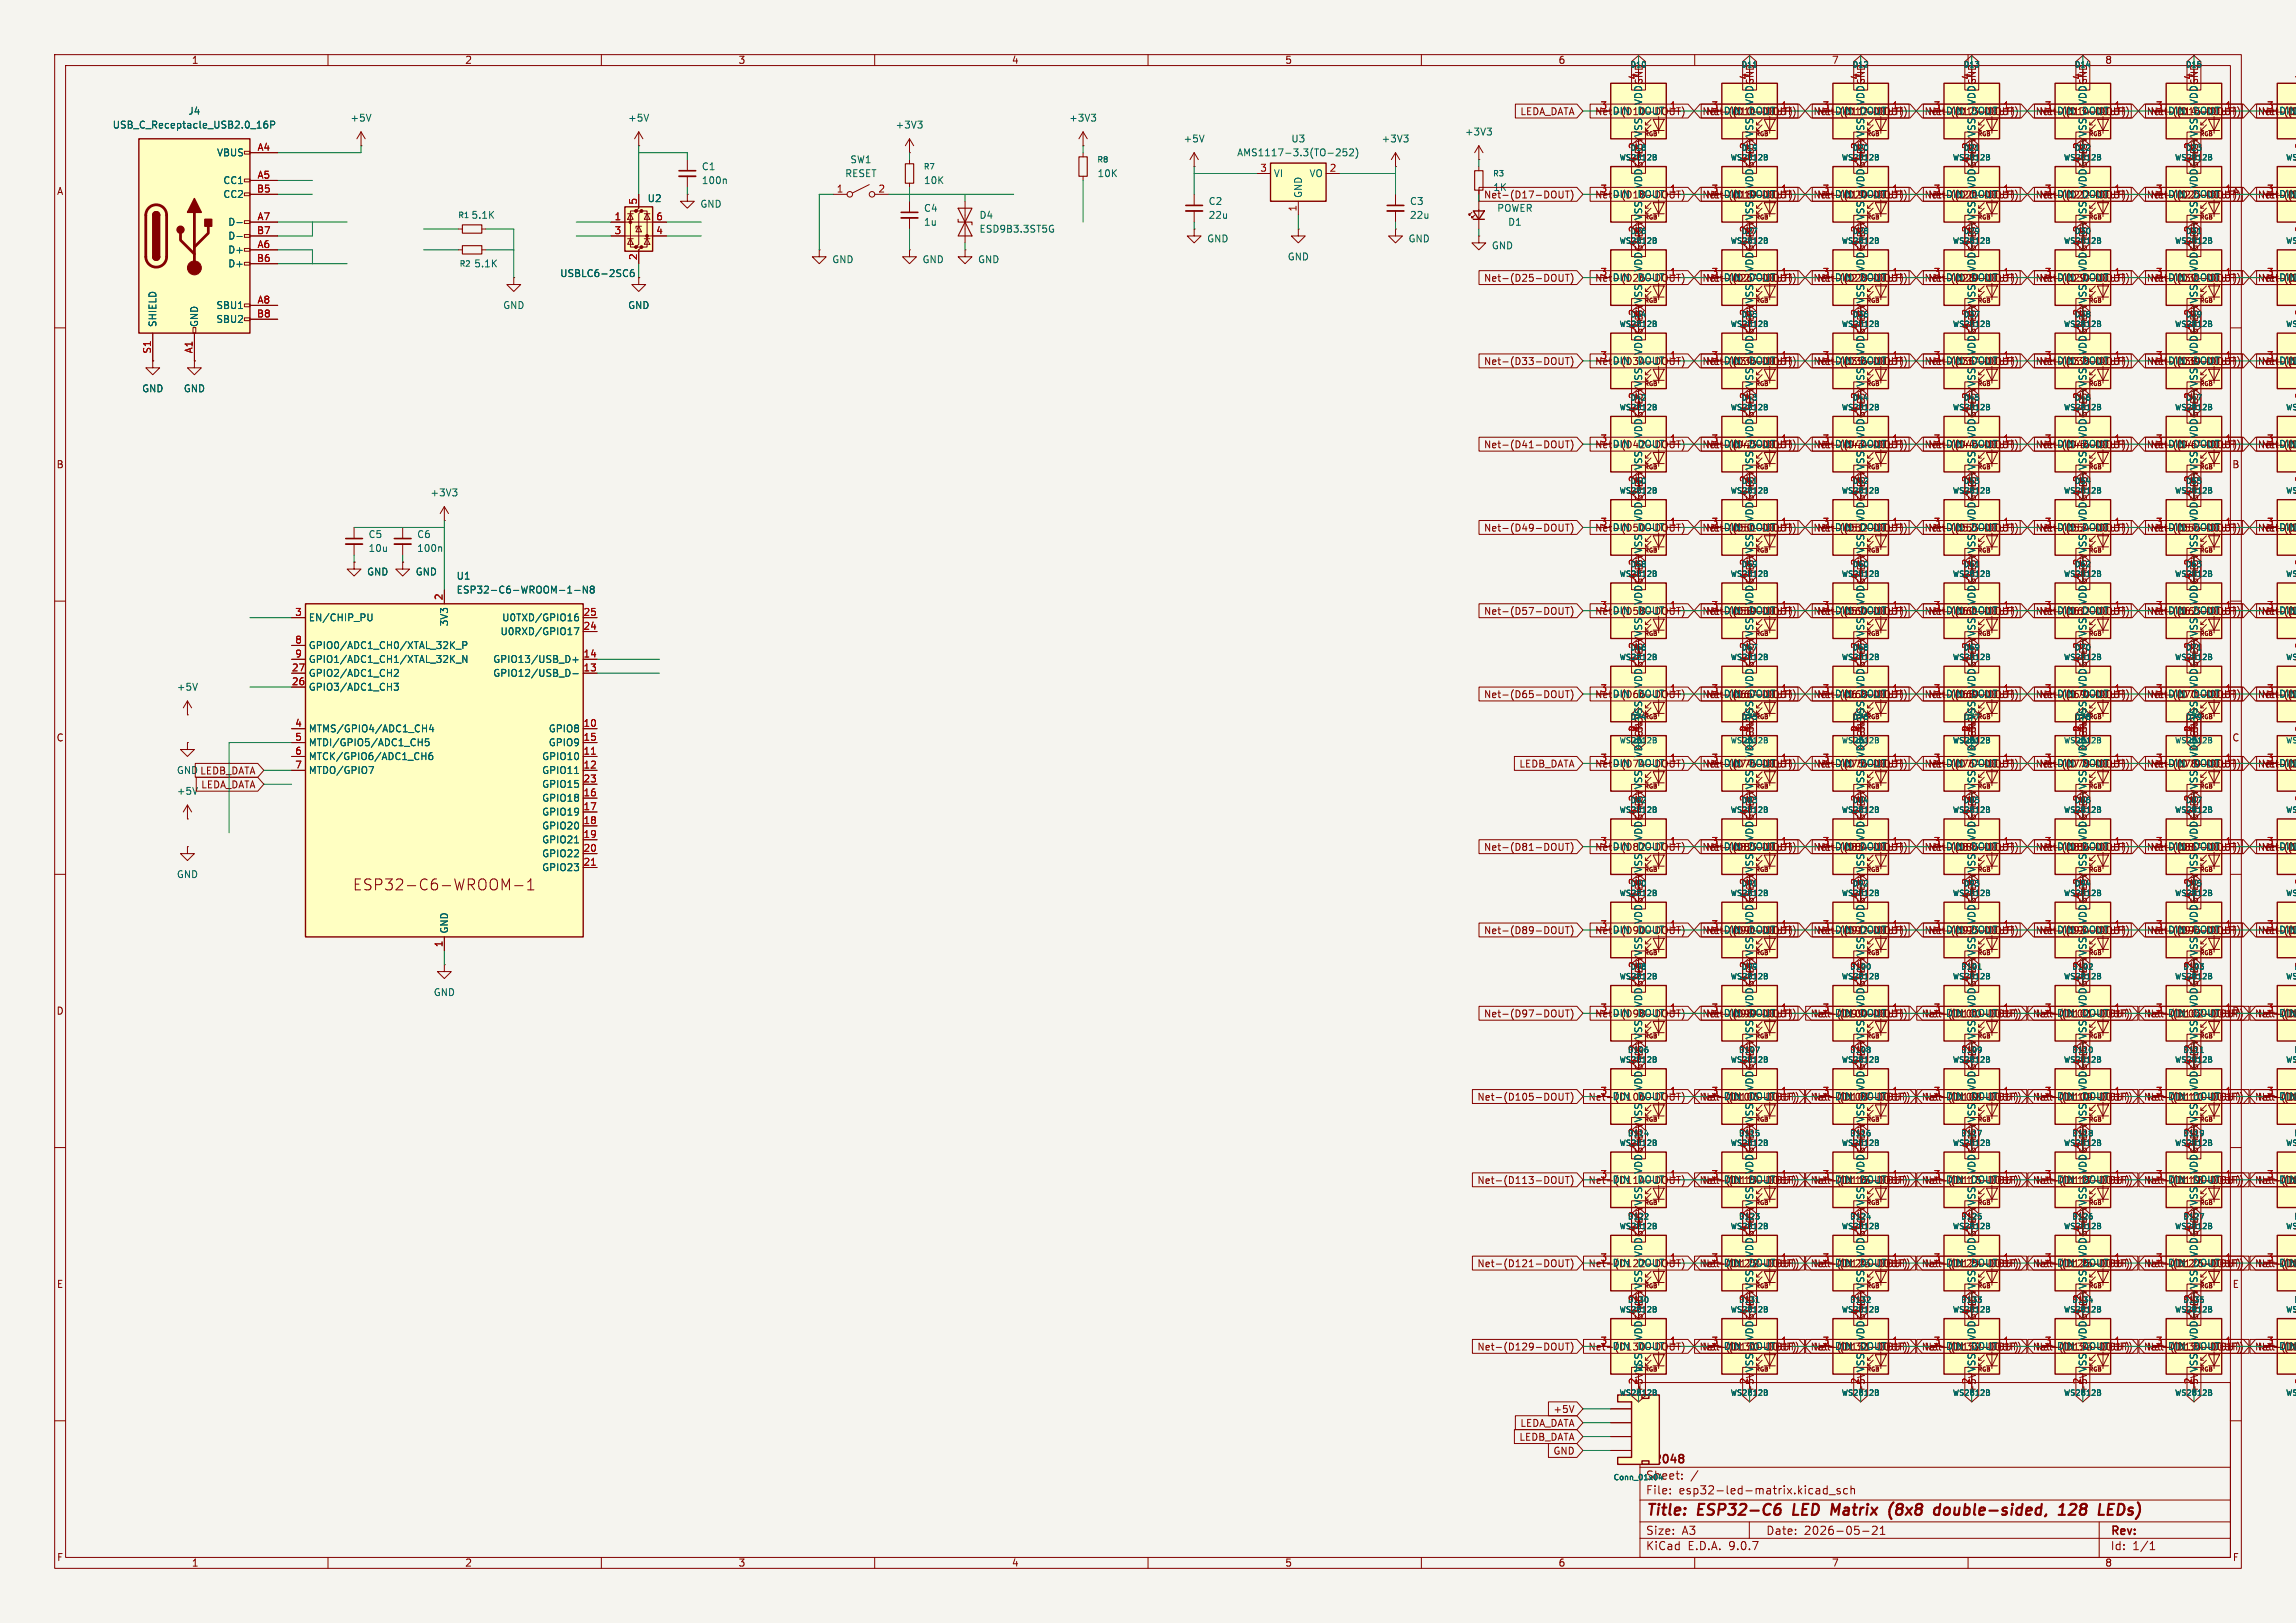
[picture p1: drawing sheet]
<svg xmlns="http://www.w3.org/2000/svg" width="420mm" height="297mm" viewBox="0 0 420 297" stroke-linecap="round" stroke-linejoin="round" font-family="sans-serif">
<defs><g id="words">
<g font-size="2.8" fill="#840000">
<text x="64.5" y="163.2">ESP32-C6-WROOM-1</text>
<text x="301" y="277.9">Title:</text>
<text x="310.6" y="277.9">ESP32-C6</text>
<text x="328.9" y="277.9">LED</text>
<text x="336.6" y="277.9">Matrix</text>
<text x="348" y="277.9">(8x8</text>
<text x="357.1" y="277.9">double-sided,</text>
<text x="380.7" y="277.9">128</text>
<text x="388.8" y="277.9">LEDs)</text>
</g>
<g font-size="2.1" fill="#840000">
<text x="301" y="268.2">n2048</text>
<text x="301" y="273.7">File:</text>
<text x="307.1" y="273.7">esp32-led-matrix.kicad_sch</text>
<text x="301" y="281.1">Size:</text>
<text x="307.6" y="281.1">A3</text>
<text x="323" y="281.1">Date:</text>
<text x="330" y="281.1">2026-05-21</text>
<text x="386" y="281.3">Rev:</text>
<text x="301" y="283.9">KiCad</text>
<text x="308.7" y="283.9">E.D.A.</text>
<text x="316.3" y="283.9">9.0.7</text>
<text x="386" y="283.9">Id:</text>
<text x="390.1" y="283.9">1/1</text>
</g>
<text font-size="2.1" fill="#006464" x="301" y="271">Sheet:</text>
<g font-size="1.8" fill="#840000">
<text x="35" y="11.9">1</text>
<text x="85" y="11.9">2</text>
<text x="135" y="11.9">3</text>
<text x="185" y="11.9">4</text>
<text x="235" y="11.9">5</text>
<text x="285" y="11.9">6</text>
<text x="335" y="11.9">7</text>
<text x="385" y="11.9">8</text>
<text x="278" y="21.3">LEDA_DATA</text>
<text x="291.7" y="21.3">Net-(D10-DOUT)</text>
<text x="300.6" y="19.3" transform="rotate(-90 300.6 19.3)">VDDGND</text>
<text x="311.3" y="21.3">Net-(D10-DOUT)</text>
<text x="320.9" y="19.3" transform="rotate(-90 320.9 19.3)">VDDGND</text>
<text x="331.6" y="21.3">Net-(D11-DOUT)</text>
<text x="341.2" y="19.3" transform="rotate(-90 341.2 19.3)">VDDGND</text>
<text x="351.9" y="21.3">Net-(D12-DOUT)</text>
<text x="361.5" y="19.3" transform="rotate(-90 361.5 19.3)">VDDGND</text>
<text x="372.3" y="21.3">Net-(D13-DOUT)</text>
<text x="381.9" y="19.3" transform="rotate(-90 381.9 19.3)">VDDGND</text>
<text x="392.6" y="21.3">Net-(D14-DOUT)</text>
<text x="402.2" y="19.3" transform="rotate(-90 402.2 19.3)">VDDGND</text>
<text x="413.6" y="21.3">Net-(D16-</text>
<text x="300.7" y="29.1" transform="rotate(-90 300.7 29.1)">+5V</text>
<text x="321" y="29.1" transform="rotate(-90 321 29.1)">+5V</text>
<text x="341.3" y="29.1" transform="rotate(-90 341.3 29.1)">+5V</text>
<text x="382" y="29.1" transform="rotate(-90 382 29.1)">+5V</text>
<text x="402.3" y="29.1" transform="rotate(-90 402.3 29.1)">+5V</text>
<text x="10.3" y="35.9">A</text>
<text x="273.1" y="35.2">1K</text>
<text x="300.6" y="34.6" transform="rotate(-90 300.6 34.6)">VDDGND</text>
<text x="320.9" y="34.6" transform="rotate(-90 320.9 34.6)">VDDGND</text>
<text x="341.2" y="34.6" transform="rotate(-90 341.2 34.6)">VDDGND</text>
<text x="361.5" y="34.6" transform="rotate(-90 361.5 34.6)">VDDGND</text>
<text x="381.9" y="34.6" transform="rotate(-90 381.9 34.6)">VDDGND</text>
<text x="402.2" y="34.6" transform="rotate(-90 402.2 34.6)">VDDGND</text>
<text x="408.3" y="35.9">A</text>
<text x="271.4" y="36.5">Net-(D17-DOUT)</text>
<text x="291.7" y="36.5">Net-(D18-DOUT)</text>
<text x="311.3" y="36.5">Net-(D18-DOUT)</text>
<text x="331.6" y="36.5">Net-(D19-DOUT)</text>
<text x="351.9" y="36.5">Net-(D20-DOUT)</text>
<text x="372.3" y="36.5">Net-(D21-DOUT)</text>
<text x="392.6" y="36.5">Net-(D22-DOUT)</text>
<text x="413.6" y="36.5">Net-(D24-</text>
<text x="300.7" y="44.3" transform="rotate(-90 300.7 44.3)">+5V</text>
<text x="321" y="44.3" transform="rotate(-90 321 44.3)">+5V</text>
<text x="341.3" y="44.3" transform="rotate(-90 341.3 44.3)">+5V</text>
<text x="361.6" y="44.3" transform="rotate(-90 361.6 44.3)">+5V</text>
<text x="382" y="44.3" transform="rotate(-90 382 44.3)">+5V</text>
<text x="271.4" y="51.8">Net-(D25-DOUT)</text>
<text x="291.7" y="51.8">Net-(D26-DOUT)</text>
<text x="300.6" y="49.8" transform="rotate(-90 300.6 49.8)">VDDGND</text>
<text x="311.3" y="51.8">Net-(D26-DOUT)</text>
<text x="320.9" y="49.8" transform="rotate(-90 320.9 49.8)">VDDGND</text>
<text x="331.6" y="51.8">Net-(D27-DOUT)</text>
<text x="341.2" y="49.8" transform="rotate(-90 341.2 49.8)">VDDGND</text>
<text x="351.9" y="51.8">Net-(D28-DOUT)</text>
<text x="361.5" y="49.8" transform="rotate(-90 361.5 49.8)">VDDGND</text>
<text x="372.3" y="51.8">Net-(D29-DOUT)</text>
<text x="381.9" y="49.8" transform="rotate(-90 381.9 49.8)">VDDGND</text>
<text x="392.6" y="51.8">Net-(D30-DOUT)</text>
<text x="402.2" y="49.8" transform="rotate(-90 402.2 49.8)">VDDGND</text>
<text x="413.6" y="51.8">Net-(D32-</text>
<text x="300.7" y="59.5" transform="rotate(-90 300.7 59.5)">+5V</text>
<text x="321" y="59.5" transform="rotate(-90 321 59.5)">+5V</text>
<text x="341.3" y="59.5" transform="rotate(-90 341.3 59.5)">+5V</text>
<text x="361.6" y="59.5" transform="rotate(-90 361.6 59.5)">+5V</text>
<text x="382" y="59.5" transform="rotate(-90 382 59.5)">+5V</text>
<text x="402.3" y="59.5" transform="rotate(-90 402.3 59.5)">+5V</text>
<text x="300.6" y="65" transform="rotate(-90 300.6 65)">VDDGND</text>
<text x="320.9" y="65" transform="rotate(-90 320.9 65)">VDDGND</text>
<text x="341.2" y="65" transform="rotate(-90 341.2 65)">VDDGND</text>
<text x="361.5" y="65" transform="rotate(-90 361.5 65)">VDDGND</text>
<text x="381.9" y="65" transform="rotate(-90 381.9 65)">VDDGND</text>
<text x="402.2" y="65" transform="rotate(-90 402.2 65)">VDDGND</text>
<text x="271.4" y="67">Net-(D33-DOUT)</text>
<text x="291.7" y="67">Net-(D34-DOUT)</text>
<text x="311.3" y="67">Net-(D34-DOUT)</text>
<text x="331.6" y="67">Net-(D35-DOUT)</text>
<text x="351.9" y="67">Net-(D36-DOUT)</text>
<text x="372.3" y="67">Net-(D37-DOUT)</text>
<text x="392.6" y="67">Net-(D38-DOUT)</text>
<text x="413.6" y="67">Net-(D40-</text>
<text x="300.7" y="74.8" transform="rotate(-90 300.7 74.8)">+5V</text>
<text x="321" y="74.8" transform="rotate(-90 321 74.8)">+5V</text>
<text x="341.3" y="74.8" transform="rotate(-90 341.3 74.8)">+5V</text>
<text x="361.6" y="74.8" transform="rotate(-90 361.6 74.8)">+5V</text>
<text x="382" y="74.8" transform="rotate(-90 382 74.8)">+5V</text>
<text x="402.3" y="74.8" transform="rotate(-90 402.3 74.8)">+5V</text>
<text x="271.4" y="82.2">Net-(D41-DOUT)</text>
<text x="291.7" y="82.2">Net-(D42-DOUT)</text>
<text x="300.6" y="80.3" transform="rotate(-90 300.6 80.3)">VDDGND</text>
<text x="311.3" y="82.2">Net-(D42-DOUT)</text>
<text x="320.9" y="80.3" transform="rotate(-90 320.9 80.3)">VDDGND</text>
<text x="331.6" y="82.2">Net-(D43-DOUT)</text>
<text x="341.2" y="80.3" transform="rotate(-90 341.2 80.3)">VDDGND</text>
<text x="351.9" y="82.2">Net-(D44-DOUT)</text>
<text x="361.5" y="80.3" transform="rotate(-90 361.5 80.3)">VDDGND</text>
<text x="372.3" y="82.2">Net-(D45-DOUT)</text>
<text x="381.9" y="80.3" transform="rotate(-90 381.9 80.3)">VDDGND</text>
<text x="392.6" y="82.2">Net-(D46-DOUT)</text>
<text x="402.2" y="80.3" transform="rotate(-90 402.2 80.3)">VDDGND</text>
<text x="413.6" y="82.2">Net-(D48-</text>
<text x="10.3" y="85.9">B</text>
<text x="408.2" y="85.9">B</text>
<text x="300.6" y="95.5" transform="rotate(-90 300.6 95.5)">VDDGND</text>
<text x="300.7" y="90" transform="rotate(-90 300.7 90)">+5V</text>
<text x="320.9" y="95.5" transform="rotate(-90 320.9 95.5)">VDDGND</text>
<text x="321" y="90" transform="rotate(-90 321 90)">+5V</text>
<text x="341.2" y="95.5" transform="rotate(-90 341.2 95.5)">VDDGND</text>
<text x="341.3" y="90" transform="rotate(-90 341.3 90)">+5V</text>
<text x="361.5" y="95.5" transform="rotate(-90 361.5 95.5)">VDDGND</text>
<text x="361.6" y="90" transform="rotate(-90 361.6 90)">+5V</text>
<text x="381.9" y="95.5" transform="rotate(-90 381.9 95.5)">VDDGND</text>
<text x="382" y="90" transform="rotate(-90 382 90)">+5V</text>
<text x="402.2" y="95.5" transform="rotate(-90 402.2 95.5)">VDDGND</text>
<text x="402.3" y="90" transform="rotate(-90 402.3 90)">+5V</text>
<text x="271.4" y="97.5">Net-(D49-DOUT)</text>
<text x="291.7" y="97.5">Net-(D50-DOUT)</text>
<text x="311.3" y="97.5">Net-(D50-DOUT)</text>
<text x="331.6" y="97.5">Net-(D51-DOUT)</text>
<text x="351.9" y="97.5">Net-(D52-DOUT)</text>
<text x="372.3" y="97.5">Net-(D53-DOUT)</text>
<text x="392.6" y="97.5">Net-(D54-DOUT)</text>
<text x="413.6" y="97.5">Net-(D56-</text>
<text x="300.7" y="105.3" transform="rotate(-90 300.7 105.3)">+5V</text>
<text x="321" y="105.3" transform="rotate(-90 321 105.3)">+5V</text>
<text x="341.3" y="105.3" transform="rotate(-90 341.3 105.3)">+5V</text>
<text x="361.6" y="105.3" transform="rotate(-90 361.6 105.3)">+5V</text>
<text x="382" y="105.3" transform="rotate(-90 382 105.3)">+5V</text>
<text x="402.3" y="105.3" transform="rotate(-90 402.3 105.3)">+5V</text>
<text x="271.4" y="112.7">Net-(D57-DOUT)</text>
<text x="291.7" y="112.7">Net-(D58-DOUT)</text>
<text x="300.6" y="110.8" transform="rotate(-90 300.6 110.8)">VDDGND</text>
<text x="311.3" y="112.7">Net-(D58-DOUT)</text>
<text x="320.9" y="110.8" transform="rotate(-90 320.9 110.8)">VDDGND</text>
<text x="331.6" y="112.7">Net-(D59-DOUT)</text>
<text x="341.2" y="110.8" transform="rotate(-90 341.2 110.8)">VDDGND</text>
<text x="351.9" y="112.7">Net-(D60-DOUT)</text>
<text x="361.5" y="110.8" transform="rotate(-90 361.5 110.8)">VDDGND</text>
<text x="372.3" y="112.7">Net-(D61-DOUT)</text>
<text x="381.9" y="110.8" transform="rotate(-90 381.9 110.8)">VDDGND</text>
<text x="392.6" y="112.7">Net-(D62-DOUT)</text>
<text x="402.2" y="110.8" transform="rotate(-90 402.2 110.8)">VDDGND</text>
<text x="413.6" y="112.7">Net-(D64-</text>
<text x="300.7" y="120.5" transform="rotate(-90 300.7 120.5)">+5V</text>
<text x="321" y="120.5" transform="rotate(-90 321 120.5)">+5V</text>
<text x="341.3" y="120.5" transform="rotate(-90 341.3 120.5)">+5V</text>
<text x="361.6" y="120.5" transform="rotate(-90 361.6 120.5)">+5V</text>
<text x="382" y="120.5" transform="rotate(-90 382 120.5)">+5V</text>
<text x="271.4" y="128">Net-(D65-DOUT)</text>
<text x="291.7" y="128">Net-(D66-DOUT)</text>
<text x="300.6" y="126" transform="rotate(-90 300.6 126)">VDDGND</text>
<text x="311.3" y="128">Net-(D66-DOUT)</text>
<text x="320.9" y="126" transform="rotate(-90 320.9 126)">VDDGND</text>
<text x="331.6" y="128">Net-(D67-DOUT)</text>
<text x="341.2" y="126" transform="rotate(-90 341.2 126)">VDDGND</text>
<text x="351.9" y="128">Net-(D68-DOUT)</text>
<text x="361.5" y="126" transform="rotate(-90 361.5 126)">VDDGND</text>
<text x="372.3" y="128">Net-(D69-DOUT)</text>
<text x="381.9" y="126" transform="rotate(-90 381.9 126)">VDDGND</text>
<text x="392.6" y="128">Net-(D70-DOUT)</text>
<text x="402.2" y="126" transform="rotate(-90 402.2 126)">VDDGND</text>
<text x="413.6" y="128">Net-(D72-</text>
<text x="10.3" y="135.9">C</text>
<text x="408.2" y="135.9">C</text>
<text x="32.3" y="141.8">GND LEDB_DATA</text>
<text x="277.8" y="140.7">LEDB_DATA</text>
<text x="291.7" y="140.7">Net-(D74-DOUT)</text>
<text x="311.3" y="140.7">Net-(D74-DOUT)</text>
<text x="320.9" y="138.7" transform="rotate(-90 320.9 138.7)">VDD+5V</text>
<text x="331.6" y="140.7">Net-(D75-DOUT)</text>
<text x="351.9" y="140.7">Net-(D76-DOUT)</text>
<text x="372.3" y="140.7">Net-(D77-DOUT)</text>
<text x="392.6" y="140.7">Net-(D78-DOUT)</text>
<text x="413.6" y="140.7">Net-(D80-</text>
<text x="36.7" y="144.5">LEDA_DATA</text>
<text x="300.7" y="148.4" transform="rotate(-90 300.7 148.4)">+5V</text>
<text x="321" y="148.4" transform="rotate(-90 321 148.4)">+5V</text>
<text x="341.3" y="148.4" transform="rotate(-90 341.3 148.4)">+5V</text>
<text x="361.6" y="148.4" transform="rotate(-90 361.6 148.4)">+5V</text>
<text x="382" y="148.4" transform="rotate(-90 382 148.4)">+5V</text>
<text x="402.3" y="148.4" transform="rotate(-90 402.3 148.4)">+5V</text>
<text x="271.4" y="155.9">Net-(D81-DOUT)</text>
<text x="291.7" y="155.9">Net-(D82-DOUT)</text>
<text x="300.6" y="153.9" transform="rotate(-90 300.6 153.9)">VDDGND</text>
<text x="311.3" y="155.9">Net-(D82-DOUT)</text>
<text x="320.9" y="153.9" transform="rotate(-90 320.9 153.9)">VDDGND</text>
<text x="331.6" y="155.9">Net-(D83-DOUT)</text>
<text x="341.2" y="153.9" transform="rotate(-90 341.2 153.9)">VDDGND</text>
<text x="351.9" y="155.9">Net-(D84-DOUT)</text>
<text x="361.5" y="153.9" transform="rotate(-90 361.5 153.9)">VDDGND</text>
<text x="372.3" y="155.9">Net-(D85-DOUT)</text>
<text x="381.9" y="153.9" transform="rotate(-90 381.9 153.9)">VDDGND</text>
<text x="392.6" y="155.9">Net-(D86-DOUT)</text>
<text x="402.2" y="153.9" transform="rotate(-90 402.2 153.9)">VDDGND</text>
<text x="413.6" y="155.9">Net-(D88-</text>
<text x="300.7" y="163.7" transform="rotate(-90 300.7 163.7)">+5V</text>
<text x="321" y="163.7" transform="rotate(-90 321 163.7)">+5V</text>
<text x="341.3" y="163.7" transform="rotate(-90 341.3 163.7)">+5V</text>
<text x="361.6" y="163.7" transform="rotate(-90 361.6 163.7)">+5V</text>
<text x="382" y="163.7" transform="rotate(-90 382 163.7)">+5V</text>
<text x="402.3" y="163.7" transform="rotate(-90 402.3 163.7)">+5V</text>
<text x="271.4" y="171.1">Net-(D89-DOUT)</text>
<text x="291.7" y="171.1">Net-(D90-DOUT)</text>
<text x="300.6" y="169.2" transform="rotate(-90 300.6 169.2)">VDDGND</text>
<text x="311.3" y="171.1">Net-(D90-DOUT)</text>
<text x="320.9" y="169.2" transform="rotate(-90 320.9 169.2)">VDDGND</text>
<text x="331.6" y="171.1">Net-(D91-DOUT)</text>
<text x="341.2" y="169.2" transform="rotate(-90 341.2 169.2)">VDDGND</text>
<text x="351.9" y="171.1">Net-(D92-DOUT)</text>
<text x="361.5" y="169.2" transform="rotate(-90 361.5 169.2)">VDDGND</text>
<text x="372.3" y="171.1">Net-(D93-DOUT)</text>
<text x="381.9" y="169.2" transform="rotate(-90 381.9 169.2)">VDDGND</text>
<text x="392.6" y="171.1">Net-(D94-DOUT)</text>
<text x="402.2" y="169.2" transform="rotate(-90 402.2 169.2)">VDDGND</text>
<text x="413.6" y="171.1">Net-(D96-</text>
<text x="300.7" y="178.9" transform="rotate(-90 300.7 178.9)">+5V</text>
<text x="321" y="178.9" transform="rotate(-90 321 178.9)">+5V</text>
<text x="341.3" y="178.9" transform="rotate(-90 341.3 178.9)">+5V</text>
<text x="361.6" y="178.9" transform="rotate(-90 361.6 178.9)">+5V</text>
<text x="382" y="178.9" transform="rotate(-90 382 178.9)">+5V</text>
<text x="402.3" y="178.9" transform="rotate(-90 402.3 178.9)">+5V</text>
<text x="10.3" y="185.9">D</text>
<text x="300.6" y="184.4" transform="rotate(-90 300.6 184.4)">VDDGND</text>
<text x="320.9" y="184.4" transform="rotate(-90 320.9 184.4)">VDDGND</text>
<text x="341.2" y="184.4" transform="rotate(-90 341.2 184.4)">VDDGND</text>
<text x="361.5" y="184.4" transform="rotate(-90 361.5 184.4)">VDDGND</text>
<text x="381.9" y="184.4" transform="rotate(-90 381.9 184.4)">VDDGND</text>
<text x="402.2" y="184.4" transform="rotate(-90 402.2 184.4)">VDDGND</text>
<text x="408.2" y="185.9">D</text>
<text x="271.4" y="186.4">Net-(D97-DOUT)</text>
<text x="291.7" y="186.4">Net-(D98-DOUT)</text>
<text x="311.3" y="186.4">Net-(D98-DOUT)</text>
<text x="331.6" y="186.4">Net-(D99-DOUT)</text>
<text x="351.9" y="186.4">Net-(D100-DOUT)</text>
<text x="371.7" y="186.4">Net-(D102-DOUT)</text>
<text x="392.1" y="186.4">Net-(D103-DOUT)</text>
<text x="412.9" y="186.4">Net-(D103</text>
<text x="300.7" y="194.2" transform="rotate(-90 300.7 194.2)">+5V</text>
<text x="321" y="194.2" transform="rotate(-90 321 194.2)">+5V</text>
<text x="341.3" y="194.2" transform="rotate(-90 341.3 194.2)">+5V</text>
<text x="361.6" y="194.2" transform="rotate(-90 361.6 194.2)">+5V</text>
<text x="382" y="194.2" transform="rotate(-90 382 194.2)">+5V</text>
<text x="402.3" y="194.2" transform="rotate(-90 402.3 194.2)">+5V</text>
<text x="270.1" y="201.6">Net-(D105-DOUT)</text>
<text x="290.5" y="201.6">Net-(D106-DOUT)</text>
<text x="300.6" y="199.7" transform="rotate(-90 300.6 199.7)">VDDGND</text>
<text x="310.8" y="201.6">Net-(D107-DOUT)</text>
<text x="320.9" y="199.7" transform="rotate(-90 320.9 199.7)">VDDGND</text>
<text x="331.1" y="201.6">Net-(D108-DOUT)</text>
<text x="341.2" y="199.7" transform="rotate(-90 341.2 199.7)">VDDGND</text>
<text x="351.9" y="201.6">Net-(D108-DOUT)</text>
<text x="361.5" y="199.7" transform="rotate(-90 361.5 199.7)">VDDGND</text>
<text x="371.7" y="201.6">Net-(D110-DOUT)</text>
<text x="381.9" y="199.7" transform="rotate(-90 381.9 199.7)">VDDGND</text>
<text x="392.1" y="201.6">Net-(D111-DOUT)</text>
<text x="402.2" y="199.7" transform="rotate(-90 402.2 199.7)">VDDGND</text>
<text x="412.9" y="201.6">Net-(D111</text>
<text x="300.7" y="209.4" transform="rotate(-90 300.7 209.4)">+5V</text>
<text x="321" y="209.4" transform="rotate(-90 321 209.4)">+5V</text>
<text x="341.3" y="209.4" transform="rotate(-90 341.3 209.4)">+5V</text>
<text x="361.6" y="209.4" transform="rotate(-90 361.6 209.4)">+5V</text>
<text x="382" y="209.4" transform="rotate(-90 382 209.4)">+5V</text>
<text x="402.3" y="209.4" transform="rotate(-90 402.3 209.4)">+5V</text>
<text x="300.6" y="214.9" transform="rotate(-90 300.6 214.9)">VDDGND</text>
<text x="320.9" y="214.9" transform="rotate(-90 320.9 214.9)">VDDGND</text>
<text x="341.2" y="214.9" transform="rotate(-90 341.2 214.9)">VDDGND</text>
<text x="361.5" y="214.9" transform="rotate(-90 361.5 214.9)">VDDGND</text>
<text x="381.9" y="214.9" transform="rotate(-90 381.9 214.9)">VDDGND</text>
<text x="402.2" y="214.9" transform="rotate(-90 402.2 214.9)">VDDGND</text>
<text x="270.1" y="216.9">Net-(D113-DOUT)</text>
<text x="290.5" y="216.9">Net-(D114-DOUT)</text>
<text x="310.8" y="216.9">Net-(D115-DOUT)</text>
<text x="331.1" y="216.9">Net-(D116-DOUT)</text>
<text x="351.9" y="216.9">Net-(D116-DOUT)</text>
<text x="371.7" y="216.9">Net-(D118-DOUT)</text>
<text x="392.1" y="216.9">Net-(D119-DOUT)</text>
<text x="412.9" y="216.9">Net-(D119</text>
<text x="300.7" y="224.6" transform="rotate(-90 300.7 224.6)">+5V</text>
<text x="321" y="224.6" transform="rotate(-90 321 224.6)">+5V</text>
<text x="341.3" y="224.6" transform="rotate(-90 341.3 224.6)">+5V</text>
<text x="361.6" y="224.6" transform="rotate(-90 361.6 224.6)">+5V</text>
<text x="382" y="224.6" transform="rotate(-90 382 224.6)">+5V</text>
<text x="402.3" y="224.6" transform="rotate(-90 402.3 224.6)">+5V</text>
<text x="270.1" y="232.1">Net-(D121-DOUT)</text>
<text x="290.5" y="232.1">Net-(D122-DOUT)</text>
<text x="300.6" y="230.1" transform="rotate(-90 300.6 230.1)">VDDGND</text>
<text x="310.8" y="232.1">Net-(D123-DOUT)</text>
<text x="320.9" y="230.1" transform="rotate(-90 320.9 230.1)">VDDGND</text>
<text x="331.1" y="232.1">Net-(D124-DOUT)</text>
<text x="341.2" y="230.1" transform="rotate(-90 341.2 230.1)">VDDGND</text>
<text x="351.9" y="232.1">Net-(D124-DOUT)</text>
<text x="361.5" y="230.1" transform="rotate(-90 361.5 230.1)">VDDGND</text>
<text x="371.7" y="232.1">Net-(D126-DOUT)</text>
<text x="381.9" y="230.1" transform="rotate(-90 381.9 230.1)">VDDGND</text>
<text x="392.1" y="232.1">Net-(D127-DOUT)</text>
<text x="402.2" y="230.1" transform="rotate(-90 402.2 230.1)">VDDGND</text>
<text x="412.9" y="232.1">Net-(D127</text>
<text x="10.3" y="235.9">E</text>
<text x="300.7" y="239.9" transform="rotate(-90 300.7 239.9)">+5V</text>
<text x="321" y="239.9" transform="rotate(-90 321 239.9)">+5V</text>
<text x="341.3" y="239.9" transform="rotate(-90 341.3 239.9)">+5V</text>
<text x="361.6" y="239.9" transform="rotate(-90 361.6 239.9)">+5V</text>
<text x="382" y="239.9" transform="rotate(-90 382 239.9)">+5V</text>
<text x="402.3" y="239.9" transform="rotate(-90 402.3 239.9)">+5V</text>
<text x="408.3" y="235.9">E</text>
<text x="300.6" y="245.4" transform="rotate(-90 300.6 245.4)">VDDGND</text>
<text x="320.9" y="245.4" transform="rotate(-90 320.9 245.4)">VDDGND</text>
<text x="341.2" y="245.4" transform="rotate(-90 341.2 245.4)">VDDGND</text>
<text x="361.5" y="245.4" transform="rotate(-90 361.5 245.4)">VDDGND</text>
<text x="381.9" y="245.4" transform="rotate(-90 381.9 245.4)">VDDGND</text>
<text x="402.2" y="245.4" transform="rotate(-90 402.2 245.4)">VDDGND</text>
<text x="270.1" y="247.3">Net-(D129-DOUT)</text>
<text x="290.5" y="247.3">Net-(D130-DOUT)</text>
<text x="310.8" y="247.3">Net-(D131-DOUT)</text>
<text x="331.1" y="247.3">Net-(D132-DOUT)</text>
<text x="351.9" y="247.3">Net-(D132-DOUT)</text>
<text x="371.7" y="247.3">Net-(D134-DOUT)</text>
<text x="392.1" y="247.3">Net-(D135-DOUT)</text>
<text x="412.9" y="247.3">Net-(D135</text>
<text x="300.7" y="255.1" transform="rotate(-90 300.7 255.1)">+5V</text>
<text x="321" y="255.1" transform="rotate(-90 321 255.1)">+5V</text>
<text x="341.3" y="255.1" transform="rotate(-90 341.3 255.1)">+5V</text>
<text x="361.6" y="255.1" transform="rotate(-90 361.6 255.1)">+5V</text>
<text x="382" y="255.1" transform="rotate(-90 382 255.1)">+5V</text>
<text x="402.3" y="255.1" transform="rotate(-90 402.3 255.1)">+5V</text>
<text x="277.8" y="263.8">LEDB_DATA</text>
<text x="278" y="261.3">LEDA_DATA</text>
<text x="284.1" y="258.8">+5V</text>
<text x="284.1" y="266.4">GND</text>
<text x="10.3" y="285.9">F</text>
<text x="35" y="286.9">1</text>
<text x="85" y="286.9">2</text>
<text x="135" y="286.9">3</text>
<text x="185" y="286.9">4</text>
<text x="235" y="286.9">5</text>
<text x="285" y="286.9">6</text>
<text x="335" y="286.9">7</text>
<text x="385" y="286.9">8</text>
<text x="408.3" y="285.9">F</text>
</g>
<g font-size="1.8" fill="#a90000">
<text x="299.5" y="14.7" transform="rotate(-90 299.5 14.7)">4</text>
<text x="319.8" y="14.7" transform="rotate(-90 319.8 14.7)">4</text>
<text x="340.1" y="14.7" transform="rotate(-90 340.1 14.7)">4</text>
<text x="360.4" y="14.7" transform="rotate(-90 360.4 14.7)">4</text>
<text x="380.7" y="14.7" transform="rotate(-90 380.7 14.7)">4</text>
<text x="401.1" y="14.7" transform="rotate(-90 401.1 14.7)">4</text>
<text x="292.7" y="20.1">3</text>
<text x="305.4" y="20.1">1</text>
<text x="313" y="20.1">3</text>
<text x="325.7" y="20.1">1</text>
<text x="333.3" y="20.1">3</text>
<text x="346" y="20.1">1</text>
<text x="353.6" y="20.1">3</text>
<text x="366.3" y="20.1">1</text>
<text x="373.9" y="20.1">3</text>
<text x="386.6" y="20.1">1</text>
<text x="394.3" y="20.1">3</text>
<text x="407" y="20.1">1</text>
<text x="414.6" y="20.1">3</text>
<text x="47" y="27.7">A4</text>
<text x="299.5" y="29.9" transform="rotate(-90 299.5 29.9)">4</text>
<text x="319.8" y="29.9" transform="rotate(-90 319.8 29.9)">4</text>
<text x="340.1" y="29.9" transform="rotate(-90 340.1 29.9)">4</text>
<text x="360.4" y="29.9" transform="rotate(-90 360.4 29.9)">4</text>
<text x="380.7" y="29.9" transform="rotate(-90 380.7 29.9)">4</text>
<text x="401.1" y="29.9" transform="rotate(-90 401.1 29.9)">4</text>
<text x="46.9" y="35.3">B5</text>
<text x="47" y="32.8">A5</text>
<text x="153" y="35.3">1</text>
<text x="160.6" y="35.3">2</text>
<text x="230.4" y="31.5">3</text>
<text x="243.1" y="31.5">2</text>
<text x="292.7" y="35.3">3</text>
<text x="305.4" y="35.3">1</text>
<text x="313" y="35.3">3</text>
<text x="325.7" y="35.3">1</text>
<text x="333.3" y="35.3">3</text>
<text x="346" y="35.3">1</text>
<text x="353.6" y="35.3">3</text>
<text x="366.3" y="35.3">1</text>
<text x="373.9" y="35.3">3</text>
<text x="386.6" y="35.3">1</text>
<text x="394.3" y="35.3">3</text>
<text x="407" y="35.3">1</text>
<text x="414.6" y="35.3">3</text>
<text x="47" y="40.4">A7</text>
<text x="112.3" y="40.4">1</text>
<text x="116.6" y="37.5" transform="rotate(-90 116.6 37.5)">5</text>
<text x="119.9" y="40.4">6</text>
<text x="237.2" y="38.8" transform="rotate(-90 237.2 38.8)">1</text>
<text x="46.9" y="42.9">B7</text>
<text x="47" y="45.5">A6</text>
<text x="112.3" y="42.9">3</text>
<text x="116.6" y="47.7" transform="rotate(-90 116.6 47.7)">2</text>
<text x="119.9" y="42.9">4</text>
<text x="299.5" y="42.6" transform="rotate(-90 299.5 42.6)">2</text>
<text x="319.8" y="42.6" transform="rotate(-90 319.8 42.6)">2</text>
<text x="340.1" y="42.6" transform="rotate(-90 340.1 42.6)">2</text>
<text x="360.4" y="42.6" transform="rotate(-90 360.4 42.6)">2</text>
<text x="380.7" y="45.2" transform="rotate(-90 380.7 45.2)">4</text>
<text x="401.1" y="45.2" transform="rotate(-90 401.1 45.2)">4</text>
<text x="46.9" y="48">B6</text>
<text x="292.7" y="50.5">3</text>
<text x="305.4" y="50.5">1</text>
<text x="313" y="50.5">3</text>
<text x="325.7" y="50.5">1</text>
<text x="333.3" y="50.5">3</text>
<text x="346" y="50.5">1</text>
<text x="353.6" y="50.5">3</text>
<text x="366.3" y="50.5">1</text>
<text x="373.9" y="50.5">3</text>
<text x="386.6" y="50.5">1</text>
<text x="394.3" y="50.5">3</text>
<text x="407" y="50.5">1</text>
<text x="414.6" y="50.5">3</text>
<text x="46.9" y="58.2">B8</text>
<text x="47" y="55.6">A8</text>
<text x="299.5" y="57.9" transform="rotate(-90 299.5 57.9)">2</text>
<text x="380.7" y="57.9" transform="rotate(-90 380.7 57.9)">2</text>
<text x="401.1" y="57.9" transform="rotate(-90 401.1 57.9)">2</text>
<text x="27.7" y="64.8" transform="rotate(-90 27.7 64.8)">S1</text>
<text x="35.3" y="64.8" transform="rotate(-90 35.3 64.8)">A1</text>
<text x="292.7" y="65.8">3</text>
<text x="305.4" y="65.8">1</text>
<text x="313" y="65.8">3</text>
<text x="319.8" y="60.4" transform="rotate(-90 319.8 60.4)">4</text>
<text x="325.7" y="65.8">1</text>
<text x="333.3" y="65.8">3</text>
<text x="340.1" y="60.4" transform="rotate(-90 340.1 60.4)">4</text>
<text x="346" y="65.8">1</text>
<text x="353.6" y="65.8">3</text>
<text x="360.4" y="60.4" transform="rotate(-90 360.4 60.4)">4</text>
<text x="366.3" y="65.8">1</text>
<text x="373.9" y="65.8">3</text>
<text x="386.6" y="65.8">1</text>
<text x="394.3" y="65.8">3</text>
<text x="407" y="65.8">1</text>
<text x="414.6" y="65.8">3</text>
<text x="299.5" y="75.6" transform="rotate(-90 299.5 75.6)">4</text>
<text x="319.8" y="73.1" transform="rotate(-90 319.8 73.1)">2</text>
<text x="340.1" y="75.6" transform="rotate(-90 340.1 75.6)">4</text>
<text x="360.4" y="75.6" transform="rotate(-90 360.4 75.6)">4</text>
<text x="380.7" y="73.1" transform="rotate(-90 380.7 73.1)">2</text>
<text x="401.1" y="73.1" transform="rotate(-90 401.1 73.1)">2</text>
<text x="292.7" y="81">3</text>
<text x="305.4" y="81">1</text>
<text x="313" y="81">3</text>
<text x="325.7" y="81">1</text>
<text x="333.3" y="81">3</text>
<text x="346" y="81">1</text>
<text x="353.6" y="81">3</text>
<text x="366.3" y="81">1</text>
<text x="373.9" y="81">3</text>
<text x="386.6" y="81">1</text>
<text x="394.3" y="81">3</text>
<text x="407" y="81">1</text>
<text x="414.6" y="81">3</text>
<text x="299.5" y="88.3" transform="rotate(-90 299.5 88.3)">2</text>
<text x="319.8" y="88.3" transform="rotate(-90 319.8 88.3)">2</text>
<text x="340.1" y="88.3" transform="rotate(-90 340.1 88.3)">2</text>
<text x="360.4" y="88.3" transform="rotate(-90 360.4 88.3)">2</text>
<text x="380.7" y="90.9" transform="rotate(-90 380.7 90.9)">4</text>
<text x="401.1" y="90.9" transform="rotate(-90 401.1 90.9)">4</text>
<text x="292.7" y="96.3">3</text>
<text x="305.4" y="96.3">1</text>
<text x="313" y="96.3">3</text>
<text x="325.7" y="96.3">1</text>
<text x="333.3" y="96.3">3</text>
<text x="346" y="96.3">1</text>
<text x="353.6" y="96.3">3</text>
<text x="366.3" y="96.3">1</text>
<text x="373.9" y="96.3">3</text>
<text x="386.6" y="96.3">1</text>
<text x="394.3" y="96.3">3</text>
<text x="407" y="96.3">1</text>
<text x="414.6" y="96.3">3</text>
<text x="299.5" y="106.1" transform="rotate(-90 299.5 106.1)">4</text>
<text x="319.8" y="106.1" transform="rotate(-90 319.8 106.1)">4</text>
<text x="340.1" y="106.1" transform="rotate(-90 340.1 106.1)">4</text>
<text x="360.4" y="103.6" transform="rotate(-90 360.4 103.6)">2</text>
<text x="380.7" y="106.1" transform="rotate(-90 380.7 106.1)">4</text>
<text x="401.1" y="106.1" transform="rotate(-90 401.1 106.1)">4</text>
<text x="53.9" y="112.8">3</text>
<text x="81" y="109.9" transform="rotate(-90 81 109.9)">2</text>
<text x="106.6" y="112.8">25</text>
<text x="292.7" y="111.5">3</text>
<text x="305.4" y="111.5">1</text>
<text x="313" y="111.5">3</text>
<text x="325.7" y="111.5">1</text>
<text x="333.3" y="111.5">3</text>
<text x="346" y="111.5">1</text>
<text x="353.6" y="111.5">3</text>
<text x="366.3" y="111.5">1</text>
<text x="373.9" y="111.5">3</text>
<text x="386.6" y="111.5">1</text>
<text x="394.3" y="111.5">3</text>
<text x="407" y="111.5">1</text>
<text x="414.6" y="111.5">3</text>
<text x="53.9" y="117.9">8</text>
<text x="106.6" y="115.3">24</text>
<text x="299.5" y="118.8" transform="rotate(-90 299.5 118.8)">2</text>
<text x="53.3" y="122.9">27</text>
<text x="53.3" y="125.5">26</text>
<text x="53.9" y="120.4">9</text>
<text x="106.6" y="120.4">14</text>
<text x="106.6" y="122.9">13</text>
<text x="319.8" y="121.4" transform="rotate(-90 319.8 121.4)">4</text>
<text x="340.1" y="121.4" transform="rotate(-90 340.1 121.4)">4</text>
<text x="360.4" y="121.4" transform="rotate(-90 360.4 121.4)">4</text>
<text x="380.7" y="121.4" transform="rotate(-90 380.7 121.4)">4</text>
<text x="401.1" y="121.4" transform="rotate(-90 401.1 121.4)">4</text>
<text x="292.7" y="126.7">3</text>
<text x="305.4" y="126.7">1</text>
<text x="313" y="126.7">3</text>
<text x="325.7" y="126.7">1</text>
<text x="333.3" y="126.7">3</text>
<text x="346" y="126.7">1</text>
<text x="353.6" y="126.7">3</text>
<text x="366.3" y="126.7">1</text>
<text x="373.9" y="126.7">3</text>
<text x="386.6" y="126.7">1</text>
<text x="394.3" y="126.7">3</text>
<text x="407" y="126.7">1</text>
<text x="414.6" y="126.7">3</text>
<text x="53.9" y="133.1">4</text>
<text x="53.9" y="135.6">5</text>
<text x="106.6" y="133.1">10</text>
<text x="106.6" y="135.6">15</text>
<text x="299.5" y="134.1" transform="rotate(-90 299.5 134.1)">2</text>
<text x="319.8" y="134.1" transform="rotate(-90 319.8 134.1)">2</text>
<text x="340.1" y="134.1" transform="rotate(-90 340.1 134.1)">2</text>
<text x="360.4" y="134.1" transform="rotate(-90 360.4 134.1)">2</text>
<text x="380.7" y="134.1" transform="rotate(-90 380.7 134.1)">2</text>
<text x="401.1" y="134.1" transform="rotate(-90 401.1 134.1)">2</text>
<text x="53.9" y="138.2">6</text>
<text x="53.9" y="140.7">7</text>
<text x="106.6" y="138.2">11</text>
<text x="106.6" y="140.7">12</text>
<text x="106.6" y="143.3">23</text>
<text x="292.7" y="139.4">3</text>
<text x="305.4" y="139.4">1</text>
<text x="313" y="139.4">3</text>
<text x="325.7" y="139.4">1</text>
<text x="333.3" y="139.4">3</text>
<text x="346" y="139.4">1</text>
<text x="353.6" y="139.4">3</text>
<text x="366.3" y="139.4">1</text>
<text x="373.9" y="139.4">3</text>
<text x="386.6" y="139.4">1</text>
<text x="394.3" y="139.4">3</text>
<text x="407" y="139.4">1</text>
<text x="414.6" y="139.4">3</text>
<text x="106.6" y="145.8">16</text>
<text x="106.6" y="148.3">17</text>
<text x="299.5" y="149.3" transform="rotate(-90 299.5 149.3)">4</text>
<text x="319.8" y="149.3" transform="rotate(-90 319.8 149.3)">4</text>
<text x="340.1" y="146.8" transform="rotate(-90 340.1 146.8)">2</text>
<text x="360.4" y="146.8" transform="rotate(-90 360.4 146.8)">2</text>
<text x="380.7" y="146.8" transform="rotate(-90 380.7 146.8)">2</text>
<text x="401.1" y="146.8" transform="rotate(-90 401.1 146.8)">2</text>
<text x="106.6" y="150.9">18</text>
<text x="106.6" y="153.4">19</text>
<text x="106.6" y="156">20</text>
<text x="292.7" y="154.7">3</text>
<text x="305.4" y="154.7">1</text>
<text x="313" y="154.7">3</text>
<text x="325.7" y="154.7">1</text>
<text x="333.3" y="154.7">3</text>
<text x="346" y="154.7">1</text>
<text x="353.6" y="154.7">3</text>
<text x="366.3" y="154.7">1</text>
<text x="373.9" y="154.7">3</text>
<text x="386.6" y="154.7">1</text>
<text x="394.3" y="154.7">3</text>
<text x="407" y="154.7">1</text>
<text x="414.6" y="154.7">3</text>
<text x="106.6" y="158.5">21</text>
<text x="299.5" y="162" transform="rotate(-90 299.5 162)">2</text>
<text x="319.8" y="162" transform="rotate(-90 319.8 162)">2</text>
<text x="401.1" y="162" transform="rotate(-90 401.1 162)">2</text>
<text x="340.1" y="164.5" transform="rotate(-90 340.1 164.5)">4</text>
<text x="360.4" y="164.5" transform="rotate(-90 360.4 164.5)">4</text>
<text x="380.7" y="164.5" transform="rotate(-90 380.7 164.5)">4</text>
<text x="81" y="173.4" transform="rotate(-90 81 173.4)">1</text>
<text x="292.7" y="169.9">3</text>
<text x="305.4" y="169.9">1</text>
<text x="313" y="169.9">3</text>
<text x="325.7" y="169.9">1</text>
<text x="333.3" y="169.9">3</text>
<text x="346" y="169.9">1</text>
<text x="353.6" y="169.9">3</text>
<text x="366.3" y="169.9">1</text>
<text x="373.9" y="169.9">3</text>
<text x="386.6" y="169.9">1</text>
<text x="394.3" y="169.9">3</text>
<text x="407" y="169.9">1</text>
<text x="414.6" y="169.9">3</text>
<text x="299.5" y="177.2" transform="rotate(-90 299.5 177.2)">2</text>
<text x="319.8" y="177.2" transform="rotate(-90 319.8 177.2)">2</text>
<text x="340.1" y="177.2" transform="rotate(-90 340.1 177.2)">2</text>
<text x="360.4" y="179.8" transform="rotate(-90 360.4 179.8)">4</text>
<text x="380.7" y="177.2" transform="rotate(-90 380.7 177.2)">2</text>
<text x="401.1" y="177.2" transform="rotate(-90 401.1 177.2)">2</text>
<text x="292.7" y="185.2">3</text>
<text x="305.4" y="185.2">1</text>
<text x="313" y="185.2">3</text>
<text x="325.7" y="185.2">1</text>
<text x="333.3" y="185.2">3</text>
<text x="346" y="185.2">1</text>
<text x="353.6" y="185.2">3</text>
<text x="366.3" y="185.2">1</text>
<text x="373.9" y="185.2">3</text>
<text x="386.6" y="185.2">1</text>
<text x="394.3" y="185.2">3</text>
<text x="407" y="185.2">1</text>
<text x="414.6" y="185.2">3</text>
<text x="299.5" y="195" transform="rotate(-90 299.5 195)">4</text>
<text x="319.8" y="195" transform="rotate(-90 319.8 195)">4</text>
<text x="340.1" y="192.5" transform="rotate(-90 340.1 192.5)">2</text>
<text x="360.4" y="192.5" transform="rotate(-90 360.4 192.5)">2</text>
<text x="380.7" y="195" transform="rotate(-90 380.7 195)">4</text>
<text x="401.1" y="195" transform="rotate(-90 401.1 195)">4</text>
<text x="292.7" y="200.4">3</text>
<text x="305.4" y="200.4">1</text>
<text x="313" y="200.4">3</text>
<text x="325.7" y="200.4">1</text>
<text x="333.3" y="200.4">3</text>
<text x="346" y="200.4">1</text>
<text x="353.6" y="200.4">3</text>
<text x="366.3" y="200.4">1</text>
<text x="373.9" y="200.4">3</text>
<text x="386.6" y="200.4">1</text>
<text x="394.3" y="200.4">3</text>
<text x="407" y="200.4">1</text>
<text x="414.6" y="200.4">3</text>
<text x="292.7" y="215.6">3</text>
<text x="299.5" y="210.3" transform="rotate(-90 299.5 210.3)">4</text>
<text x="305.4" y="215.6">1</text>
<text x="313" y="215.6">3</text>
<text x="319.8" y="210.3" transform="rotate(-90 319.8 210.3)">4</text>
<text x="325.7" y="215.6">1</text>
<text x="333.3" y="215.6">3</text>
<text x="340.1" y="210.3" transform="rotate(-90 340.1 210.3)">4</text>
<text x="346" y="215.6">1</text>
<text x="353.6" y="215.6">3</text>
<text x="360.4" y="210.3" transform="rotate(-90 360.4 210.3)">4</text>
<text x="366.3" y="215.6">1</text>
<text x="373.9" y="215.6">3</text>
<text x="380.7" y="210.3" transform="rotate(-90 380.7 210.3)">4</text>
<text x="386.6" y="215.6">1</text>
<text x="394.3" y="215.6">3</text>
<text x="401.1" y="210.3" transform="rotate(-90 401.1 210.3)">4</text>
<text x="407" y="215.6">1</text>
<text x="414.6" y="215.6">3</text>
<text x="299.5" y="225.5" transform="rotate(-90 299.5 225.5)">4</text>
<text x="319.8" y="225.5" transform="rotate(-90 319.8 225.5)">4</text>
<text x="340.1" y="225.5" transform="rotate(-90 340.1 225.5)">4</text>
<text x="360.4" y="223" transform="rotate(-90 360.4 223)">2</text>
<text x="380.7" y="225.5" transform="rotate(-90 380.7 225.5)">4</text>
<text x="401.1" y="225.5" transform="rotate(-90 401.1 225.5)">4</text>
<text x="292.7" y="230.9">3</text>
<text x="305.4" y="230.9">1</text>
<text x="313" y="230.9">3</text>
<text x="325.7" y="230.9">1</text>
<text x="333.3" y="230.9">3</text>
<text x="346" y="230.9">1</text>
<text x="353.6" y="230.9">3</text>
<text x="366.3" y="230.9">1</text>
<text x="373.9" y="230.9">3</text>
<text x="386.6" y="230.9">1</text>
<text x="394.3" y="230.9">3</text>
<text x="407" y="230.9">1</text>
<text x="414.6" y="230.9">3</text>
<text x="299.5" y="238.2" transform="rotate(-90 299.5 238.2)">2</text>
<text x="319.8" y="238.2" transform="rotate(-90 319.8 238.2)">2</text>
<text x="380.7" y="238.2" transform="rotate(-90 380.7 238.2)">2</text>
<text x="401.1" y="238.2" transform="rotate(-90 401.1 238.2)">2</text>
<text x="340.1" y="240.7" transform="rotate(-90 340.1 240.7)">4</text>
<text x="360.4" y="240.7" transform="rotate(-90 360.4 240.7)">4</text>
<text x="292.7" y="246.1">3</text>
<text x="305.4" y="246.1">1</text>
<text x="313" y="246.1">3</text>
<text x="325.7" y="246.1">1</text>
<text x="333.3" y="246.1">3</text>
<text x="346" y="246.1">1</text>
<text x="353.6" y="246.1">3</text>
<text x="366.3" y="246.1">1</text>
<text x="373.9" y="246.1">3</text>
<text x="386.6" y="246.1">1</text>
<text x="394.3" y="246.1">3</text>
<text x="407" y="246.1">1</text>
<text x="414.6" y="246.1">3</text>
<text x="299.5" y="253.4" transform="rotate(-90 299.5 253.4)">2</text>
<text x="319.8" y="253.4" transform="rotate(-90 319.8 253.4)">2</text>
<text x="340.1" y="253.4" transform="rotate(-90 340.1 253.4)">2</text>
<text x="360.4" y="253.4" transform="rotate(-90 360.4 253.4)">2</text>
<text x="380.7" y="253.4" transform="rotate(-90 380.7 253.4)">2</text>
<text x="401.1" y="253.4" transform="rotate(-90 401.1 253.4)">2</text>
</g>
<g font-size="1.8" fill="#006464">
<text x="20.5" y="23.7">USB_C_Receptacle_USB2.0_16P</text>
<text x="34.4" y="21.2">J4</text>
<text x="64" y="22.5">+5V</text>
<text x="114.8" y="22.5">+5V</text>
<text x="163.7" y="23.7">+3V3</text>
<text x="195.5" y="22.5">+3V3</text>
<text x="294.9" y="21.2">DIN</text>
<text x="299.4" y="21.2">DOUT</text>
<text x="300.6" y="19.3" transform="rotate(-90 300.6 19.3)">VDD</text>
<text x="315.2" y="21.2">DIN</text>
<text x="319.8" y="21.2">DOUT</text>
<text x="320.9" y="19.3" transform="rotate(-90 320.9 19.3)">VDD</text>
<text x="335.5" y="21.2">DIN</text>
<text x="340.1" y="21.2">DOUT</text>
<text x="341.2" y="19.3" transform="rotate(-90 341.2 19.3)">VDD</text>
<text x="355.9" y="21.2">DIN</text>
<text x="360.4" y="21.2">DOUT</text>
<text x="361.5" y="19.3" transform="rotate(-90 361.5 19.3)">VDD</text>
<text x="376.2" y="21.2">DIN</text>
<text x="380.7" y="21.2">DOUT</text>
<text x="381.9" y="19.3" transform="rotate(-90 381.9 19.3)">VDD</text>
<text x="396.5" y="21.2">DIN</text>
<text x="401" y="21.2">DOUT</text>
<text x="402.2" y="19.3" transform="rotate(-90 402.2 19.3)">VDD</text>
<text x="416.8" y="21.2">DIN</text>
<text x="39.6" y="28.8">VBUS</text>
<text x="216.4" y="26.3">+5V</text>
<text x="226.2" y="28.8">AMS1117-3.3(TO-252)</text>
<text x="236.1" y="26.3">U3</text>
<text x="252.6" y="26.3">+3V3</text>
<text x="267.9" y="25">+3V3</text>
<text x="299.5" y="27.4" transform="rotate(-90 299.5 27.4)">2</text>
<text x="300.6" y="25.1" transform="rotate(-90 300.6 25.1)">VSS</text>
<text x="319.8" y="27.4" transform="rotate(-90 319.8 27.4)">2</text>
<text x="320.9" y="25.1" transform="rotate(-90 320.9 25.1)">VSS</text>
<text x="340.1" y="27.4" transform="rotate(-90 340.1 27.4)">2</text>
<text x="341.2" y="25.1" transform="rotate(-90 341.2 25.1)">VSS</text>
<text x="360.4" y="27.4" transform="rotate(-90 360.4 27.4)">2</text>
<text x="361.5" y="25.1" transform="rotate(-90 361.5 25.1)">VSS</text>
<text x="361.6" y="29.1" transform="rotate(-90 361.6 29.1)">+5V</text>
<text x="380.7" y="27.4" transform="rotate(-90 380.7 27.4)">2</text>
<text x="381.9" y="25.1" transform="rotate(-90 381.9 25.1)">VSS</text>
<text x="401.1" y="27.4" transform="rotate(-90 401.1 27.4)">2</text>
<text x="402.2" y="25.1" transform="rotate(-90 402.2 25.1)">VSS</text>
<text x="40.8" y="33.9">CC1</text>
<text x="128.3" y="31.3">C1</text>
<text x="128.3" y="33.9">100n</text>
<text x="154.5" y="32.6">RESET</text>
<text x="155.4" y="30.1">SW1</text>
<text x="168.9" y="33.9">10K</text>
<text x="200.7" y="32.6">10K</text>
<text x="232.9" y="32.6">VI</text>
<text x="239.4" y="32.6">VO</text>
<text x="300.6" y="34.6" transform="rotate(-90 300.6 34.6)">VDD</text>
<text x="320.9" y="34.6" transform="rotate(-90 320.9 34.6)">VDD</text>
<text x="341.2" y="34.6" transform="rotate(-90 341.2 34.6)">VDD</text>
<text x="361.5" y="34.6" transform="rotate(-90 361.5 34.6)">VDD</text>
<text x="381.9" y="34.6" transform="rotate(-90 381.9 34.6)">VDD</text>
<text x="402.2" y="34.6" transform="rotate(-90 402.2 34.6)">VDD</text>
<text x="40.8" y="36.4">CC2</text>
<text x="41.7" y="41.5">D-</text>
<text x="86.1" y="40.2">5.1K</text>
<text x="118.4" y="37.2">U2</text>
<text x="128" y="38.2">GND</text>
<text x="168.9" y="39">C4</text>
<text x="168.9" y="41.5">1u</text>
<text x="179.1" y="40.2">D4</text>
<text x="221" y="37.7">C2</text>
<text x="221" y="40.2">22u</text>
<text x="238.4" y="36.3" transform="rotate(-90 238.4 36.3)">GND</text>
<text x="257.8" y="37.7">C3</text>
<text x="257.8" y="40.2">22u</text>
<text x="273.8" y="39">POWER</text>
<text x="275.8" y="41.5">D1</text>
<text x="294.9" y="36.4">DIN</text>
<text x="299.4" y="36.4">DOUT</text>
<text x="300.6" y="40.4" transform="rotate(-90 300.6 40.4)">VSS</text>
<text x="315.2" y="36.4">DIN</text>
<text x="319.8" y="36.4">DOUT</text>
<text x="320.9" y="40.4" transform="rotate(-90 320.9 40.4)">VSS</text>
<text x="335.5" y="36.4">DIN</text>
<text x="340.1" y="36.4">DOUT</text>
<text x="341.2" y="40.4" transform="rotate(-90 341.2 40.4)">VSS</text>
<text x="355.9" y="36.4">DIN</text>
<text x="360.4" y="36.4">DOUT</text>
<text x="361.5" y="40.4" transform="rotate(-90 361.5 40.4)">VSS</text>
<text x="376.2" y="36.4">DIN</text>
<text x="380.7" y="36.4">DOUT</text>
<text x="381.9" y="40.4" transform="rotate(-90 381.9 40.4)">VSS</text>
<text x="396.5" y="36.4">DIN</text>
<text x="401" y="36.4">DOUT</text>
<text x="402.2" y="40.4" transform="rotate(-90 402.2 40.4)">VSS</text>
<text x="416.8" y="36.4">DIN</text>
<text x="41.7" y="44">D-</text>
<text x="41.7" y="46.6">D+</text>
<text x="179.1" y="42.8">ESD9B3.3ST5G</text>
<text x="220.7" y="44.6">GND</text>
<text x="235.5" y="47.9">GND</text>
<text x="257.6" y="44.6">GND</text>
<text x="272.8" y="45.8">GND</text>
<text x="299.5" y="45.2" transform="rotate(-90 299.5 45.2)">4</text>
<text x="319.8" y="45.2" transform="rotate(-90 319.8 45.2)">4</text>
<text x="340.1" y="45.2" transform="rotate(-90 340.1 45.2)">4</text>
<text x="360.4" y="45.2" transform="rotate(-90 360.4 45.2)">4</text>
<text x="380.7" y="42.6" transform="rotate(-90 380.7 42.6)">2</text>
<text x="401.1" y="42.6" transform="rotate(-90 401.1 42.6)">2</text>
<text x="402.3" y="44.3" transform="rotate(-90 402.3 44.3)">+5V</text>
<text x="41.7" y="49.1">D+</text>
<text x="86.7" y="49.1">5.1K</text>
<text x="102.4" y="50.9">USBLC6-2SC6</text>
<text x="152.1" y="48.4">GND</text>
<text x="168.7" y="48.4">GND</text>
<text x="178.8" y="48.4">GND</text>
<text x="294.9" y="51.7">DIN</text>
<text x="299.4" y="51.7">DOUT</text>
<text x="300.6" y="49.8" transform="rotate(-90 300.6 49.8)">VDD</text>
<text x="315.2" y="51.7">DIN</text>
<text x="319.8" y="51.7">DOUT</text>
<text x="320.9" y="49.8" transform="rotate(-90 320.9 49.8)">VDD</text>
<text x="335.5" y="51.7">DIN</text>
<text x="340.1" y="51.7">DOUT</text>
<text x="341.2" y="49.8" transform="rotate(-90 341.2 49.8)">VDD</text>
<text x="355.9" y="51.7">DIN</text>
<text x="360.4" y="51.7">DOUT</text>
<text x="361.5" y="49.8" transform="rotate(-90 361.5 49.8)">VDD</text>
<text x="376.2" y="51.7">DIN</text>
<text x="380.7" y="51.7">DOUT</text>
<text x="381.9" y="49.8" transform="rotate(-90 381.9 49.8)">VDD</text>
<text x="396.5" y="51.7">DIN</text>
<text x="401" y="51.7">DOUT</text>
<text x="402.2" y="49.8" transform="rotate(-90 402.2 49.8)">VDD</text>
<text x="416.8" y="51.7">DIN</text>
<text x="28.8" y="59.9" transform="rotate(-90 28.8 59.9)">SHIELD</text>
<text x="36.4" y="59.9" transform="rotate(-90 36.4 59.9)">GND</text>
<text x="39.5" y="56.7">SBU1</text>
<text x="39.5" y="59.3">SBU2</text>
<text x="91.9" y="56.7">GND</text>
<text x="114.8" y="56.7">GND</text>
<text x="300.6" y="55.6" transform="rotate(-90 300.6 55.6)">VSS</text>
<text x="319.8" y="57.9" transform="rotate(-90 319.8 57.9)">2</text>
<text x="320.9" y="55.6" transform="rotate(-90 320.9 55.6)">VSS</text>
<text x="340.1" y="57.9" transform="rotate(-90 340.1 57.9)">2</text>
<text x="341.2" y="55.6" transform="rotate(-90 341.2 55.6)">VSS</text>
<text x="360.4" y="57.9" transform="rotate(-90 360.4 57.9)">2</text>
<text x="361.5" y="55.6" transform="rotate(-90 361.5 55.6)">VSS</text>
<text x="381.9" y="55.6" transform="rotate(-90 381.9 55.6)">VSS</text>
<text x="402.2" y="55.6" transform="rotate(-90 402.2 55.6)">VSS</text>
<text x="299.5" y="60.4" transform="rotate(-90 299.5 60.4)">4</text>
<text x="300.6" y="65" transform="rotate(-90 300.6 65)">VDD</text>
<text x="320.9" y="65" transform="rotate(-90 320.9 65)">VDD</text>
<text x="341.2" y="65" transform="rotate(-90 341.2 65)">VDD</text>
<text x="361.5" y="65" transform="rotate(-90 361.5 65)">VDD</text>
<text x="380.7" y="60.4" transform="rotate(-90 380.7 60.4)">4</text>
<text x="381.9" y="65" transform="rotate(-90 381.9 65)">VDD</text>
<text x="401.1" y="60.4" transform="rotate(-90 401.1 60.4)">4</text>
<text x="402.2" y="65" transform="rotate(-90 402.2 65)">VDD</text>
<text x="25.9" y="72">GND</text>
<text x="33.5" y="72">GND</text>
<text x="294.9" y="66.9">DIN</text>
<text x="299.4" y="66.9">DOUT</text>
<text x="300.6" y="70.9" transform="rotate(-90 300.6 70.9)">VSS</text>
<text x="315.2" y="66.9">DIN</text>
<text x="319.8" y="66.9">DOUT</text>
<text x="320.9" y="70.9" transform="rotate(-90 320.9 70.9)">VSS</text>
<text x="335.5" y="66.9">DIN</text>
<text x="340.1" y="66.9">DOUT</text>
<text x="341.2" y="70.9" transform="rotate(-90 341.2 70.9)">VSS</text>
<text x="355.9" y="66.9">DIN</text>
<text x="360.4" y="66.9">DOUT</text>
<text x="361.5" y="70.9" transform="rotate(-90 361.5 70.9)">VSS</text>
<text x="376.2" y="66.9">DIN</text>
<text x="380.7" y="66.9">DOUT</text>
<text x="381.9" y="70.9" transform="rotate(-90 381.9 70.9)">VSS</text>
<text x="396.5" y="66.9">DIN</text>
<text x="401" y="66.9">DOUT</text>
<text x="402.2" y="70.9" transform="rotate(-90 402.2 70.9)">VSS</text>
<text x="416.8" y="66.9">DIN</text>
<text x="299.5" y="73.1" transform="rotate(-90 299.5 73.1)">2</text>
<text x="319.8" y="75.6" transform="rotate(-90 319.8 75.6)">4</text>
<text x="340.1" y="73.1" transform="rotate(-90 340.1 73.1)">2</text>
<text x="360.4" y="73.1" transform="rotate(-90 360.4 73.1)">2</text>
<text x="380.7" y="75.6" transform="rotate(-90 380.7 75.6)">4</text>
<text x="401.1" y="75.6" transform="rotate(-90 401.1 75.6)">4</text>
<text x="294.9" y="82.1">DIN</text>
<text x="299.4" y="82.1">DOUT</text>
<text x="300.6" y="80.3" transform="rotate(-90 300.6 80.3)">VDD</text>
<text x="315.2" y="82.1">DIN</text>
<text x="319.8" y="82.1">DOUT</text>
<text x="320.9" y="80.3" transform="rotate(-90 320.9 80.3)">VDD</text>
<text x="335.5" y="82.1">DIN</text>
<text x="340.1" y="82.1">DOUT</text>
<text x="341.2" y="80.3" transform="rotate(-90 341.2 80.3)">VDD</text>
<text x="355.9" y="82.1">DIN</text>
<text x="360.4" y="82.1">DOUT</text>
<text x="361.5" y="80.3" transform="rotate(-90 361.5 80.3)">VDD</text>
<text x="376.2" y="82.1">DIN</text>
<text x="380.7" y="82.1">DOUT</text>
<text x="381.9" y="80.3" transform="rotate(-90 381.9 80.3)">VDD</text>
<text x="396.5" y="82.1">DIN</text>
<text x="401" y="82.1">DOUT</text>
<text x="402.2" y="80.3" transform="rotate(-90 402.2 80.3)">VDD</text>
<text x="416.8" y="82.1">DIN</text>
<text x="300.6" y="86.1" transform="rotate(-90 300.6 86.1)">VSS</text>
<text x="320.9" y="86.1" transform="rotate(-90 320.9 86.1)">VSS</text>
<text x="341.2" y="86.1" transform="rotate(-90 341.2 86.1)">VSS</text>
<text x="361.5" y="86.1" transform="rotate(-90 361.5 86.1)">VSS</text>
<text x="380.7" y="88.3" transform="rotate(-90 380.7 88.3)">2</text>
<text x="381.9" y="86.1" transform="rotate(-90 381.9 86.1)">VSS</text>
<text x="401.1" y="88.3" transform="rotate(-90 401.1 88.3)">2</text>
<text x="402.2" y="86.1" transform="rotate(-90 402.2 86.1)">VSS</text>
<text x="78.6" y="91">+3V3</text>
<text x="299.5" y="90.9" transform="rotate(-90 299.5 90.9)">4</text>
<text x="300.6" y="95.5" transform="rotate(-90 300.6 95.5)">VDD</text>
<text x="319.8" y="90.9" transform="rotate(-90 319.8 90.9)">4</text>
<text x="320.9" y="95.5" transform="rotate(-90 320.9 95.5)">VDD</text>
<text x="340.1" y="90.9" transform="rotate(-90 340.1 90.9)">4</text>
<text x="341.2" y="95.5" transform="rotate(-90 341.2 95.5)">VDD</text>
<text x="360.4" y="90.9" transform="rotate(-90 360.4 90.9)">4</text>
<text x="361.5" y="95.5" transform="rotate(-90 361.5 95.5)">VDD</text>
<text x="381.9" y="95.5" transform="rotate(-90 381.9 95.5)">VDD</text>
<text x="402.2" y="95.5" transform="rotate(-90 402.2 95.5)">VDD</text>
<text x="67.3" y="98.7">C5</text>
<text x="67.3" y="101.2">10u</text>
<text x="76.2" y="98.7">C6</text>
<text x="76.2" y="101.2">100n</text>
<text x="294.9" y="97.4">DIN</text>
<text x="299.4" y="97.4">DOUT</text>
<text x="300.6" y="101.3" transform="rotate(-90 300.6 101.3)">VSS</text>
<text x="315.2" y="97.4">DIN</text>
<text x="319.8" y="97.4">DOUT</text>
<text x="320.9" y="101.3" transform="rotate(-90 320.9 101.3)">VSS</text>
<text x="335.5" y="97.4">DIN</text>
<text x="340.1" y="97.4">DOUT</text>
<text x="341.2" y="101.3" transform="rotate(-90 341.2 101.3)">VSS</text>
<text x="355.9" y="97.4">DIN</text>
<text x="360.4" y="97.4">DOUT</text>
<text x="361.5" y="101.3" transform="rotate(-90 361.5 101.3)">VSS</text>
<text x="376.2" y="97.4">DIN</text>
<text x="380.7" y="97.4">DOUT</text>
<text x="381.9" y="101.3" transform="rotate(-90 381.9 101.3)">VSS</text>
<text x="396.5" y="97.4">DIN</text>
<text x="401" y="97.4">DOUT</text>
<text x="402.2" y="101.3" transform="rotate(-90 402.2 101.3)">VSS</text>
<text x="416.8" y="97.4">DIN</text>
<text x="67.1" y="105.5">GND</text>
<text x="75.9" y="105.5">GND</text>
<text x="83.4" y="106.3">U1</text>
<text x="299.5" y="103.6" transform="rotate(-90 299.5 103.6)">2</text>
<text x="319.8" y="103.6" transform="rotate(-90 319.8 103.6)">2</text>
<text x="340.1" y="103.6" transform="rotate(-90 340.1 103.6)">2</text>
<text x="360.4" y="106.1" transform="rotate(-90 360.4 106.1)">4</text>
<text x="380.7" y="103.6" transform="rotate(-90 380.7 103.6)">2</text>
<text x="401.1" y="103.6" transform="rotate(-90 401.1 103.6)">2</text>
<text x="56.4" y="113.9">EN/CHIP_PU</text>
<text x="83.4" y="108.8">ESP32-C6-WROOM-1-N8</text>
<text x="91.8" y="113.9">U0TXD/GPIO16</text>
<text x="294.9" y="112.6">DIN</text>
<text x="299.4" y="112.6">DOUT</text>
<text x="300.6" y="110.8" transform="rotate(-90 300.6 110.8)">VDD</text>
<text x="315.2" y="112.6">DIN</text>
<text x="319.8" y="112.6">DOUT</text>
<text x="320.9" y="110.8" transform="rotate(-90 320.9 110.8)">VDD</text>
<text x="335.5" y="112.6">DIN</text>
<text x="340.1" y="112.6">DOUT</text>
<text x="341.2" y="110.8" transform="rotate(-90 341.2 110.8)">VDD</text>
<text x="355.9" y="112.6">DIN</text>
<text x="360.4" y="112.6">DOUT</text>
<text x="361.5" y="110.8" transform="rotate(-90 361.5 110.8)">VDD</text>
<text x="376.2" y="112.6">DIN</text>
<text x="380.7" y="112.6">DOUT</text>
<text x="381.9" y="110.8" transform="rotate(-90 381.9 110.8)">VDD</text>
<text x="396.5" y="112.6">DIN</text>
<text x="401" y="112.6">DOUT</text>
<text x="402.2" y="110.8" transform="rotate(-90 402.2 110.8)">VDD</text>
<text x="416.8" y="112.6">DIN</text>
<text x="56.4" y="119">GPIO0/ADC1_CH0/XTAL_32K_P</text>
<text x="82.1" y="114.7" transform="rotate(-90 82.1 114.7)">3V3</text>
<text x="91.5" y="116.4">U0RXD/GPIO17</text>
<text x="300.6" y="116.6" transform="rotate(-90 300.6 116.6)">VSS</text>
<text x="319.8" y="118.8" transform="rotate(-90 319.8 118.8)">2</text>
<text x="320.9" y="116.6" transform="rotate(-90 320.9 116.6)">VSS</text>
<text x="340.1" y="118.8" transform="rotate(-90 340.1 118.8)">2</text>
<text x="341.2" y="116.6" transform="rotate(-90 341.2 116.6)">VSS</text>
<text x="360.4" y="118.8" transform="rotate(-90 360.4 118.8)">2</text>
<text x="361.5" y="116.6" transform="rotate(-90 361.5 116.6)">VSS</text>
<text x="380.7" y="118.8" transform="rotate(-90 380.7 118.8)">2</text>
<text x="381.9" y="116.6" transform="rotate(-90 381.9 116.6)">VSS</text>
<text x="401.1" y="118.8" transform="rotate(-90 401.1 118.8)">2</text>
<text x="402.2" y="116.6" transform="rotate(-90 402.2 116.6)">VSS</text>
<text x="56.4" y="121.5">GPIO1/ADC1_CH1/XTAL_32K_N</text>
<text x="56.4" y="124.1">GPIO2/ADC1_CH2</text>
<text x="90.1" y="121.5">GPIO13/USB_D+</text>
<text x="90.1" y="124.1">GPIO12/USB_D-</text>
<text x="299.5" y="121.4" transform="rotate(-90 299.5 121.4)">4</text>
<text x="402.3" y="120.5" transform="rotate(-90 402.3 120.5)">+5V</text>
<text x="32.3" y="126.6">+5V</text>
<text x="56.4" y="126.6">GPIO3/ADC1_CH3</text>
<text x="294.9" y="127.9">DIN</text>
<text x="299.4" y="127.9">DOUT</text>
<text x="300.6" y="131.8" transform="rotate(-90 300.6 131.8)">VSS</text>
<text x="300.6" y="126" transform="rotate(-90 300.6 126)">VDD</text>
<text x="315.2" y="127.9">DIN</text>
<text x="319.8" y="127.9">DOUT</text>
<text x="320.9" y="131.8" transform="rotate(-90 320.9 131.8)">VSS</text>
<text x="320.9" y="126" transform="rotate(-90 320.9 126)">VDD</text>
<text x="335.5" y="127.9">DIN</text>
<text x="340.1" y="127.9">DOUT</text>
<text x="341.2" y="131.8" transform="rotate(-90 341.2 131.8)">VSS</text>
<text x="341.2" y="126" transform="rotate(-90 341.2 126)">VDD</text>
<text x="355.9" y="127.9">DIN</text>
<text x="360.4" y="127.9">DOUT</text>
<text x="361.5" y="131.8" transform="rotate(-90 361.5 131.8)">VSS</text>
<text x="361.5" y="126" transform="rotate(-90 361.5 126)">VDD</text>
<text x="376.2" y="127.9">DIN</text>
<text x="380.7" y="127.9">DOUT</text>
<text x="381.9" y="131.8" transform="rotate(-90 381.9 131.8)">VSS</text>
<text x="381.9" y="126" transform="rotate(-90 381.9 126)">VDD</text>
<text x="396.5" y="127.9">DIN</text>
<text x="401" y="127.9">DOUT</text>
<text x="402.2" y="131.8" transform="rotate(-90 402.2 131.8)">VSS</text>
<text x="402.2" y="126" transform="rotate(-90 402.2 126)">VDD</text>
<text x="416.8" y="127.9">DIN</text>
<text x="56.4" y="134.2">MTMS/GPIO4/ADC1_CH4</text>
<text x="56.4" y="136.8">MTDI/GPIO5/ADC1_CH5</text>
<text x="100.3" y="134.2">GPIO8</text>
<text x="100.3" y="136.8">GPIO9</text>
<text x="56.4" y="139.3">MTCK/GPIO6/ADC1_CH6</text>
<text x="56.4" y="141.8">MTDO/GPIO7</text>
<text x="99.1" y="139.3">GPIO10</text>
<text x="99.1" y="141.8">GPIO11</text>
<text x="294.9" y="140.6">DIN</text>
<text x="299.4" y="140.6">DOUT</text>
<text x="300.6" y="138.7" transform="rotate(-90 300.6 138.7)">VDD+5V</text>
<text x="315.2" y="140.6">DIN</text>
<text x="319.8" y="140.6">DOUT</text>
<text x="335.5" y="140.6">DIN</text>
<text x="340.1" y="140.6">DOUT</text>
<text x="341.2" y="138.7" transform="rotate(-90 341.2 138.7)">VDD+5V</text>
<text x="355.9" y="140.6">DIN</text>
<text x="360.4" y="140.6">DOUT</text>
<text x="361.5" y="138.7" transform="rotate(-90 361.5 138.7)">VDD+5V</text>
<text x="376.2" y="140.6">DIN</text>
<text x="380.7" y="140.6">DOUT</text>
<text x="381.9" y="138.7" transform="rotate(-90 381.9 138.7)">VDD+5V</text>
<text x="396.5" y="140.6">DIN</text>
<text x="401" y="140.6">DOUT</text>
<text x="402.2" y="138.7" transform="rotate(-90 402.2 138.7)">VDD+5V</text>
<text x="416.8" y="140.6">DIN</text>
<text x="32.3" y="145.6">+5V</text>
<text x="99.1" y="144.4">GPIO15</text>
<text x="99.1" y="146.9">GPIO18</text>
<text x="99.1" y="149.5">GPIO19</text>
<text x="299.5" y="146.8" transform="rotate(-90 299.5 146.8)">2</text>
<text x="300.6" y="144.5" transform="rotate(-90 300.6 144.5)">VSS</text>
<text x="319.8" y="146.8" transform="rotate(-90 319.8 146.8)">2</text>
<text x="320.9" y="144.5" transform="rotate(-90 320.9 144.5)">VSS</text>
<text x="340.1" y="149.3" transform="rotate(-90 340.1 149.3)">4</text>
<text x="341.2" y="144.5" transform="rotate(-90 341.2 144.5)">VSS</text>
<text x="360.4" y="149.3" transform="rotate(-90 360.4 149.3)">4</text>
<text x="361.5" y="144.5" transform="rotate(-90 361.5 144.5)">VSS</text>
<text x="380.7" y="149.3" transform="rotate(-90 380.7 149.3)">4</text>
<text x="381.9" y="144.5" transform="rotate(-90 381.9 144.5)">VSS</text>
<text x="401.1" y="149.3" transform="rotate(-90 401.1 149.3)">4</text>
<text x="402.2" y="144.5" transform="rotate(-90 402.2 144.5)">VSS</text>
<text x="99.1" y="152">GPIO20</text>
<text x="99.1" y="154.5">GPIO21</text>
<text x="294.9" y="155.8">DIN</text>
<text x="299.4" y="155.8">DOUT</text>
<text x="300.6" y="153.9" transform="rotate(-90 300.6 153.9)">VDD</text>
<text x="315.2" y="155.8">DIN</text>
<text x="319.8" y="155.8">DOUT</text>
<text x="320.9" y="153.9" transform="rotate(-90 320.9 153.9)">VDD</text>
<text x="335.5" y="155.8">DIN</text>
<text x="340.1" y="155.8">DOUT</text>
<text x="341.2" y="153.9" transform="rotate(-90 341.2 153.9)">VDD</text>
<text x="355.9" y="155.8">DIN</text>
<text x="360.4" y="155.8">DOUT</text>
<text x="361.5" y="153.9" transform="rotate(-90 361.5 153.9)">VDD</text>
<text x="376.2" y="155.8">DIN</text>
<text x="380.7" y="155.8">DOUT</text>
<text x="381.9" y="153.9" transform="rotate(-90 381.9 153.9)">VDD</text>
<text x="396.5" y="155.8">DIN</text>
<text x="401" y="155.8">DOUT</text>
<text x="402.2" y="153.9" transform="rotate(-90 402.2 153.9)">VDD</text>
<text x="416.8" y="155.8">DIN</text>
<text x="32.3" y="160.9">GND</text>
<text x="99.1" y="157.1">GPIO22</text>
<text x="99.1" y="159.6">GPIO23</text>
<text x="300.6" y="159.8" transform="rotate(-90 300.6 159.8)">VSS</text>
<text x="320.9" y="159.8" transform="rotate(-90 320.9 159.8)">VSS</text>
<text x="340.1" y="162" transform="rotate(-90 340.1 162)">2</text>
<text x="341.2" y="159.8" transform="rotate(-90 341.2 159.8)">VSS</text>
<text x="360.4" y="162" transform="rotate(-90 360.4 162)">2</text>
<text x="361.5" y="159.8" transform="rotate(-90 361.5 159.8)">VSS</text>
<text x="380.7" y="162" transform="rotate(-90 380.7 162)">2</text>
<text x="381.9" y="159.8" transform="rotate(-90 381.9 159.8)">VSS</text>
<text x="402.2" y="159.8" transform="rotate(-90 402.2 159.8)">VSS</text>
<text x="299.5" y="164.5" transform="rotate(-90 299.5 164.5)">4</text>
<text x="319.8" y="164.5" transform="rotate(-90 319.8 164.5)">4</text>
<text x="401.1" y="164.5" transform="rotate(-90 401.1 164.5)">4</text>
<text x="82.1" y="170.9" transform="rotate(-90 82.1 170.9)">GND</text>
<text x="294.9" y="171">DIN</text>
<text x="299.4" y="171">DOUT</text>
<text x="300.6" y="169.2" transform="rotate(-90 300.6 169.2)">VDD</text>
<text x="315.2" y="171">DIN</text>
<text x="319.8" y="171">DOUT</text>
<text x="320.9" y="169.2" transform="rotate(-90 320.9 169.2)">VDD</text>
<text x="335.5" y="171">DIN</text>
<text x="340.1" y="171">DOUT</text>
<text x="341.2" y="169.2" transform="rotate(-90 341.2 169.2)">VDD</text>
<text x="355.9" y="171">DIN</text>
<text x="360.4" y="171">DOUT</text>
<text x="361.5" y="169.2" transform="rotate(-90 361.5 169.2)">VDD</text>
<text x="376.2" y="171">DIN</text>
<text x="380.7" y="171">DOUT</text>
<text x="381.9" y="169.2" transform="rotate(-90 381.9 169.2)">VDD</text>
<text x="396.5" y="171">DIN</text>
<text x="401" y="171">DOUT</text>
<text x="402.2" y="169.2" transform="rotate(-90 402.2 169.2)">VDD</text>
<text x="416.8" y="171">DIN</text>
<text x="299.5" y="179.8" transform="rotate(-90 299.5 179.8)">4</text>
<text x="300.6" y="175" transform="rotate(-90 300.6 175)">VSS</text>
<text x="319.8" y="179.8" transform="rotate(-90 319.8 179.8)">4</text>
<text x="320.9" y="175" transform="rotate(-90 320.9 175)">VSS</text>
<text x="340.1" y="179.8" transform="rotate(-90 340.1 179.8)">4</text>
<text x="341.2" y="175" transform="rotate(-90 341.2 175)">VSS</text>
<text x="360.4" y="177.2" transform="rotate(-90 360.4 177.2)">2</text>
<text x="361.5" y="175" transform="rotate(-90 361.5 175)">VSS</text>
<text x="380.7" y="179.8" transform="rotate(-90 380.7 179.8)">4</text>
<text x="381.9" y="175" transform="rotate(-90 381.9 175)">VSS</text>
<text x="401.1" y="179.8" transform="rotate(-90 401.1 179.8)">4</text>
<text x="402.2" y="175" transform="rotate(-90 402.2 175)">VSS</text>
<text x="79.2" y="182.5">GND</text>
<text x="300.6" y="184.4" transform="rotate(-90 300.6 184.4)">VDD</text>
<text x="320.9" y="184.4" transform="rotate(-90 320.9 184.4)">VDD</text>
<text x="341.2" y="184.4" transform="rotate(-90 341.2 184.4)">VDD</text>
<text x="361.5" y="184.4" transform="rotate(-90 361.5 184.4)">VDD</text>
<text x="381.9" y="184.4" transform="rotate(-90 381.9 184.4)">VDD</text>
<text x="402.2" y="184.4" transform="rotate(-90 402.2 184.4)">VDD</text>
<text x="294.9" y="186.3">DIN</text>
<text x="299.4" y="186.3">DOUT</text>
<text x="300.6" y="190.2" transform="rotate(-90 300.6 190.2)">VSS</text>
<text x="315.2" y="186.3">DIN</text>
<text x="319.8" y="186.3">DOUT</text>
<text x="320.9" y="190.2" transform="rotate(-90 320.9 190.2)">VSS</text>
<text x="335.5" y="186.3">DIN</text>
<text x="340.1" y="186.3">DOUT</text>
<text x="341.2" y="190.2" transform="rotate(-90 341.2 190.2)">VSS</text>
<text x="355.9" y="186.3">DIN</text>
<text x="360.4" y="186.3">DOUT</text>
<text x="361.5" y="190.2" transform="rotate(-90 361.5 190.2)">VSS</text>
<text x="376.2" y="186.3">DIN</text>
<text x="380.7" y="186.3">DOUT</text>
<text x="381.9" y="190.2" transform="rotate(-90 381.9 190.2)">VSS</text>
<text x="396.5" y="186.3">DIN</text>
<text x="401" y="186.3">DOUT</text>
<text x="402.2" y="190.2" transform="rotate(-90 402.2 190.2)">VSS</text>
<text x="416.8" y="186.3">DIN</text>
<text x="299.5" y="192.5" transform="rotate(-90 299.5 192.5)">2</text>
<text x="319.8" y="192.5" transform="rotate(-90 319.8 192.5)">2</text>
<text x="340.1" y="195" transform="rotate(-90 340.1 195)">4</text>
<text x="360.4" y="195" transform="rotate(-90 360.4 195)">4</text>
<text x="380.7" y="192.5" transform="rotate(-90 380.7 192.5)">2</text>
<text x="401.1" y="192.5" transform="rotate(-90 401.1 192.5)">2</text>
<text x="294.9" y="201.5">DIN</text>
<text x="299.4" y="201.5">DOUT</text>
<text x="300.6" y="199.7" transform="rotate(-90 300.6 199.7)">VDD</text>
<text x="315.2" y="201.5">DIN</text>
<text x="319.8" y="201.5">DOUT</text>
<text x="320.9" y="199.7" transform="rotate(-90 320.9 199.7)">VDD</text>
<text x="335.5" y="201.5">DIN</text>
<text x="340.1" y="201.5">DOUT</text>
<text x="341.2" y="199.7" transform="rotate(-90 341.2 199.7)">VDD</text>
<text x="355.9" y="201.5">DIN</text>
<text x="360.4" y="201.5">DOUT</text>
<text x="361.5" y="199.7" transform="rotate(-90 361.5 199.7)">VDD</text>
<text x="376.2" y="201.5">DIN</text>
<text x="380.7" y="201.5">DOUT</text>
<text x="381.9" y="199.7" transform="rotate(-90 381.9 199.7)">VDD</text>
<text x="396.5" y="201.5">DIN</text>
<text x="401" y="201.5">DOUT</text>
<text x="402.2" y="199.7" transform="rotate(-90 402.2 199.7)">VDD</text>
<text x="416.8" y="201.5">DIN</text>
<text x="299.5" y="207.7" transform="rotate(-90 299.5 207.7)">2</text>
<text x="300.6" y="205.5" transform="rotate(-90 300.6 205.5)">VSS</text>
<text x="319.8" y="207.7" transform="rotate(-90 319.8 207.7)">2</text>
<text x="320.9" y="205.5" transform="rotate(-90 320.9 205.5)">VSS</text>
<text x="340.1" y="207.7" transform="rotate(-90 340.1 207.7)">2</text>
<text x="341.2" y="205.5" transform="rotate(-90 341.2 205.5)">VSS</text>
<text x="360.4" y="207.7" transform="rotate(-90 360.4 207.7)">2</text>
<text x="361.5" y="205.5" transform="rotate(-90 361.5 205.5)">VSS</text>
<text x="380.7" y="207.7" transform="rotate(-90 380.7 207.7)">2</text>
<text x="381.9" y="205.5" transform="rotate(-90 381.9 205.5)">VSS</text>
<text x="401.1" y="207.7" transform="rotate(-90 401.1 207.7)">2</text>
<text x="402.2" y="205.5" transform="rotate(-90 402.2 205.5)">VSS</text>
<text x="300.6" y="214.9" transform="rotate(-90 300.6 214.9)">VDD</text>
<text x="320.9" y="214.9" transform="rotate(-90 320.9 214.9)">VDD</text>
<text x="341.2" y="214.9" transform="rotate(-90 341.2 214.9)">VDD</text>
<text x="361.5" y="214.9" transform="rotate(-90 361.5 214.9)">VDD</text>
<text x="381.9" y="214.9" transform="rotate(-90 381.9 214.9)">VDD</text>
<text x="402.2" y="214.9" transform="rotate(-90 402.2 214.9)">VDD</text>
<text x="294.9" y="216.8">DIN</text>
<text x="299.4" y="216.8">DOUT</text>
<text x="300.6" y="220.7" transform="rotate(-90 300.6 220.7)">VSS</text>
<text x="315.2" y="216.8">DIN</text>
<text x="319.8" y="216.8">DOUT</text>
<text x="320.9" y="220.7" transform="rotate(-90 320.9 220.7)">VSS</text>
<text x="335.5" y="216.8">DIN</text>
<text x="340.1" y="216.8">DOUT</text>
<text x="341.2" y="220.7" transform="rotate(-90 341.2 220.7)">VSS</text>
<text x="355.9" y="216.8">DIN</text>
<text x="360.4" y="216.8">DOUT</text>
<text x="361.5" y="220.7" transform="rotate(-90 361.5 220.7)">VSS</text>
<text x="376.2" y="216.8">DIN</text>
<text x="380.7" y="216.8">DOUT</text>
<text x="381.9" y="220.7" transform="rotate(-90 381.9 220.7)">VSS</text>
<text x="396.5" y="216.8">DIN</text>
<text x="401" y="216.8">DOUT</text>
<text x="402.2" y="220.7" transform="rotate(-90 402.2 220.7)">VSS</text>
<text x="416.8" y="216.8">DIN</text>
<text x="299.5" y="223" transform="rotate(-90 299.5 223)">2</text>
<text x="319.8" y="223" transform="rotate(-90 319.8 223)">2</text>
<text x="340.1" y="223" transform="rotate(-90 340.1 223)">2</text>
<text x="360.4" y="225.5" transform="rotate(-90 360.4 225.5)">4</text>
<text x="380.7" y="223" transform="rotate(-90 380.7 223)">2</text>
<text x="401.1" y="223" transform="rotate(-90 401.1 223)">2</text>
<text x="294.9" y="232">DIN</text>
<text x="299.4" y="232">DOUT</text>
<text x="300.6" y="230.1" transform="rotate(-90 300.6 230.1)">VDD</text>
<text x="315.2" y="232">DIN</text>
<text x="319.8" y="232">DOUT</text>
<text x="320.9" y="230.1" transform="rotate(-90 320.9 230.1)">VDD</text>
<text x="335.5" y="232">DIN</text>
<text x="340.1" y="232">DOUT</text>
<text x="341.2" y="230.1" transform="rotate(-90 341.2 230.1)">VDD</text>
<text x="355.9" y="232">DIN</text>
<text x="360.4" y="232">DOUT</text>
<text x="361.5" y="230.1" transform="rotate(-90 361.5 230.1)">VDD</text>
<text x="376.2" y="232">DIN</text>
<text x="380.7" y="232">DOUT</text>
<text x="381.9" y="230.1" transform="rotate(-90 381.9 230.1)">VDD</text>
<text x="396.5" y="232">DIN</text>
<text x="401" y="232">DOUT</text>
<text x="402.2" y="230.1" transform="rotate(-90 402.2 230.1)">VDD</text>
<text x="416.8" y="232">DIN</text>
<text x="300.6" y="236" transform="rotate(-90 300.6 236)">VSS</text>
<text x="320.9" y="236" transform="rotate(-90 320.9 236)">VSS</text>
<text x="340.1" y="238.2" transform="rotate(-90 340.1 238.2)">2</text>
<text x="341.2" y="236" transform="rotate(-90 341.2 236)">VSS</text>
<text x="360.4" y="238.2" transform="rotate(-90 360.4 238.2)">2</text>
<text x="361.5" y="236" transform="rotate(-90 361.5 236)">VSS</text>
<text x="381.9" y="236" transform="rotate(-90 381.9 236)">VSS</text>
<text x="402.2" y="236" transform="rotate(-90 402.2 236)">VSS</text>
<text x="299.5" y="240.7" transform="rotate(-90 299.5 240.7)">4</text>
<text x="300.6" y="245.4" transform="rotate(-90 300.6 245.4)">VDD</text>
<text x="319.8" y="240.7" transform="rotate(-90 319.8 240.7)">4</text>
<text x="320.9" y="245.4" transform="rotate(-90 320.9 245.4)">VDD</text>
<text x="341.2" y="245.4" transform="rotate(-90 341.2 245.4)">VDD</text>
<text x="361.5" y="245.4" transform="rotate(-90 361.5 245.4)">VDD</text>
<text x="380.7" y="240.7" transform="rotate(-90 380.7 240.7)">4</text>
<text x="381.9" y="245.4" transform="rotate(-90 381.9 245.4)">VDD</text>
<text x="401.1" y="240.7" transform="rotate(-90 401.1 240.7)">4</text>
<text x="402.2" y="245.4" transform="rotate(-90 402.2 245.4)">VDD</text>
<text x="294.9" y="247.2">DIN</text>
<text x="299.4" y="247.2">DOUT</text>
<text x="300.6" y="251.2" transform="rotate(-90 300.6 251.2)">VSS</text>
<text x="315.2" y="247.2">DIN</text>
<text x="319.8" y="247.2">DOUT</text>
<text x="320.9" y="251.2" transform="rotate(-90 320.9 251.2)">VSS</text>
<text x="335.5" y="247.2">DIN</text>
<text x="340.1" y="247.2">DOUT</text>
<text x="341.2" y="251.2" transform="rotate(-90 341.2 251.2)">VSS</text>
<text x="355.9" y="247.2">DIN</text>
<text x="360.4" y="247.2">DOUT</text>
<text x="361.5" y="251.2" transform="rotate(-90 361.5 251.2)">VSS</text>
<text x="376.2" y="247.2">DIN</text>
<text x="380.7" y="247.2">DOUT</text>
<text x="381.9" y="251.2" transform="rotate(-90 381.9 251.2)">VSS</text>
<text x="396.5" y="247.2">DIN</text>
<text x="401" y="247.2">DOUT</text>
<text x="402.2" y="251.2" transform="rotate(-90 402.2 251.2)">VSS</text>
<text x="416.8" y="247.2">DIN</text>
</g>
<g font-size="1.4" fill="#006464">
<text x="298.1" y="12.5">D10</text>
<text x="318.5" y="12.5">D11</text>
<text x="338.8" y="12.5">D12</text>
<text x="359.1" y="12.5">D13</text>
<text x="379.4" y="12.5">D14</text>
<text x="399.7" y="12.5">D15</text>
<text x="200.6" y="29.9">R8</text>
<text x="296.1" y="29.5">WS2812B</text>
<text x="298.1" y="27.8">D18</text>
<text x="316.5" y="29.5">WS2812B</text>
<text x="318.5" y="27.8">D19</text>
<text x="336.8" y="29.5">WS2812B</text>
<text x="338.8" y="27.8">D20</text>
<text x="357.1" y="29.5">WS2812B</text>
<text x="359.1" y="27.8">D21</text>
<text x="377.4" y="29.5">WS2812B</text>
<text x="379.4" y="27.8">D22</text>
<text x="397.7" y="29.5">WS2812B</text>
<text x="399.7" y="27.8">D23</text>
<text x="168.9" y="31.2">R7</text>
<text x="273" y="32.5">R3</text>
<text x="83.7" y="40.1">R1</text>
<text x="296.1" y="44.8">WS2812B</text>
<text x="298.1" y="43">D26</text>
<text x="316.5" y="44.8">WS2812B</text>
<text x="318.5" y="43">D27</text>
<text x="336.8" y="44.8">WS2812B</text>
<text x="338.8" y="43">D28</text>
<text x="357.1" y="44.8">WS2812B</text>
<text x="359.1" y="43">D29</text>
<text x="377.4" y="44.8">WS2812B</text>
<text x="379.4" y="43">D30</text>
<text x="397.7" y="44.8">WS2812B</text>
<text x="399.7" y="43">D31</text>
<text x="84" y="49">R2</text>
<text x="298.1" y="58.3">D34</text>
<text x="318.5" y="58.3">D35</text>
<text x="338.8" y="58.3">D36</text>
<text x="359.1" y="58.3">D37</text>
<text x="379.4" y="58.3">D38</text>
<text x="399.7" y="58.3">D39</text>
<text x="296.1" y="60">WS2812B</text>
<text x="316.5" y="60">WS2812B</text>
<text x="336.8" y="60">WS2812B</text>
<text x="357.1" y="60">WS2812B</text>
<text x="377.4" y="60">WS2812B</text>
<text x="397.7" y="60">WS2812B</text>
<text x="418.1" y="60">WS2</text>
<text x="296.1" y="75.3">WS2812B</text>
<text x="298.1" y="73.5">D42</text>
<text x="316.5" y="75.3">WS2812B</text>
<text x="318.5" y="73.5">D43</text>
<text x="336.8" y="75.3">WS2812B</text>
<text x="338.8" y="73.5">D44</text>
<text x="357.1" y="75.3">WS2812B</text>
<text x="359.1" y="73.5">D45</text>
<text x="377.4" y="75.3">WS2812B</text>
<text x="379.4" y="73.5">D46</text>
<text x="397.7" y="75.3">WS2812B</text>
<text x="399.7" y="73.5">D47</text>
<text x="418.1" y="75.3">WS2</text>
<text x="298.1" y="88.7">D50</text>
<text x="318.5" y="88.7">D51</text>
<text x="338.8" y="88.7">D52</text>
<text x="359.1" y="88.7">D53</text>
<text x="379.4" y="88.7">D54</text>
<text x="399.7" y="88.7">D55</text>
<text x="296.1" y="90.5">WS2812B</text>
<text x="316.5" y="90.5">WS2812B</text>
<text x="336.8" y="90.5">WS2812B</text>
<text x="357.1" y="90.5">WS2812B</text>
<text x="377.4" y="90.5">WS2812B</text>
<text x="397.7" y="90.5">WS2812B</text>
<text x="296.1" y="105.7">WS2812B</text>
<text x="298.1" y="104">D58</text>
<text x="316.5" y="105.7">WS2812B</text>
<text x="318.5" y="104">D59</text>
<text x="336.8" y="105.7">WS2812B</text>
<text x="338.8" y="104">D60</text>
<text x="357.1" y="105.7">WS2812B</text>
<text x="359.1" y="104">D61</text>
<text x="377.4" y="105.7">WS2812B</text>
<text x="379.4" y="104">D62</text>
<text x="397.7" y="105.7">WS2812B</text>
<text x="399.7" y="104">D63</text>
<text x="298.1" y="119.2">D66</text>
<text x="318.5" y="119.2">D67</text>
<text x="338.8" y="119.2">D68</text>
<text x="359.1" y="119.2">D69</text>
<text x="379.4" y="119.2">D70</text>
<text x="399.7" y="119.2">D71</text>
<text x="296.1" y="121">WS2812B</text>
<text x="316.5" y="121">WS2812B</text>
<text x="336.8" y="121">WS2812B</text>
<text x="357.1" y="121">WS2812B</text>
<text x="377.4" y="121">WS2812B</text>
<text x="397.7" y="121">WS2812B</text>
<text x="298.1" y="131.9">D74</text>
<text x="318.5" y="131.9">D75</text>
<text x="338.8" y="131.9">D76</text>
<text x="359.1" y="131.9">D77</text>
<text x="379.4" y="131.9">D78</text>
<text x="399.7" y="131.9">D79</text>
<text x="296.1" y="136.2">WS2812B</text>
<text x="316.5" y="136.2">WS2812B</text>
<text x="336.8" y="136.2">WS2812B</text>
<text x="357.1" y="136.2">WS2812B</text>
<text x="377.4" y="136.2">WS2812B</text>
<text x="397.7" y="136.2">WS2812B</text>
<text x="418.1" y="136.2">WS2</text>
<text x="296.1" y="148.9">WS2812B</text>
<text x="298.1" y="147.2">D82</text>
<text x="316.5" y="148.9">WS2812B</text>
<text x="318.5" y="147.2">D83</text>
<text x="336.8" y="148.9">WS2812B</text>
<text x="338.8" y="147.2">D84</text>
<text x="357.1" y="148.9">WS2812B</text>
<text x="359.1" y="147.2">D85</text>
<text x="377.4" y="148.9">WS2812B</text>
<text x="379.4" y="147.2">D86</text>
<text x="397.7" y="148.9">WS2812B</text>
<text x="399.7" y="147.2">D87</text>
<text x="296.1" y="164.2">WS2812B</text>
<text x="298.1" y="162.4">D90</text>
<text x="316.5" y="164.2">WS2812B</text>
<text x="318.5" y="162.4">D91</text>
<text x="336.8" y="164.2">WS2812B</text>
<text x="338.8" y="162.4">D92</text>
<text x="357.1" y="164.2">WS2812B</text>
<text x="359.1" y="162.4">D93</text>
<text x="377.4" y="164.2">WS2812B</text>
<text x="379.4" y="162.4">D94</text>
<text x="397.7" y="164.2">WS2812B</text>
<text x="399.7" y="162.4">D95</text>
<text x="418.1" y="164.2">WS2</text>
<text x="296.1" y="179.4">WS2812B</text>
<text x="298.1" y="177.6">D98</text>
<text x="316.5" y="179.4">WS2812B</text>
<text x="318.5" y="177.6">D99</text>
<text x="336.8" y="179.4">WS2812B</text>
<text x="338.3" y="177.6">D100</text>
<text x="357.1" y="179.4">WS2812B</text>
<text x="358.6" y="177.6">D101</text>
<text x="377.4" y="179.4">WS2812B</text>
<text x="378.9" y="177.6">D102</text>
<text x="397.7" y="179.4">WS2812B</text>
<text x="399.3" y="177.6">D103</text>
<text x="418.1" y="179.4">WS2</text>
<text x="296.1" y="194.6">WS2812B</text>
<text x="297.7" y="192.9">D106</text>
<text x="316.5" y="194.6">WS2812B</text>
<text x="318" y="192.9">D107</text>
<text x="336.8" y="194.6">WS2812B</text>
<text x="338.3" y="192.9">D108</text>
<text x="357.1" y="194.6">WS2812B</text>
<text x="358.6" y="192.9">D109</text>
<text x="377.4" y="194.6">WS2812B</text>
<text x="378.9" y="192.9">D110</text>
<text x="397.7" y="194.6">WS2812B</text>
<text x="399.3" y="192.9">D111</text>
<text x="419.6" y="192.9">D1</text>
<text x="296.1" y="209.9">WS2812B</text>
<text x="297.7" y="208.1">D114</text>
<text x="316.5" y="209.9">WS2812B</text>
<text x="318" y="208.1">D115</text>
<text x="336.8" y="209.9">WS2812B</text>
<text x="338.3" y="208.1">D116</text>
<text x="357.1" y="209.9">WS2812B</text>
<text x="358.6" y="208.1">D117</text>
<text x="377.4" y="209.9">WS2812B</text>
<text x="378.9" y="208.1">D118</text>
<text x="397.7" y="209.9">WS2812B</text>
<text x="399.3" y="208.1">D119</text>
<text x="419.6" y="208.1">D1</text>
<text x="296.1" y="225.1">WS2812B</text>
<text x="297.7" y="223.4">D122</text>
<text x="316.5" y="225.1">WS2812B</text>
<text x="318" y="223.4">D123</text>
<text x="336.8" y="225.1">WS2812B</text>
<text x="338.3" y="223.4">D124</text>
<text x="357.1" y="225.1">WS2812B</text>
<text x="358.6" y="223.4">D125</text>
<text x="377.4" y="225.1">WS2812B</text>
<text x="378.9" y="223.4">D126</text>
<text x="397.7" y="225.1">WS2812B</text>
<text x="399.3" y="223.4">D127</text>
<text x="419.6" y="223.4">D1</text>
<text x="297.7" y="238.6">D130</text>
<text x="318" y="238.6">D131</text>
<text x="338.3" y="238.6">D132</text>
<text x="358.6" y="238.6">D133</text>
<text x="378.9" y="238.6">D134</text>
<text x="399.3" y="238.6">D135</text>
<text x="419.6" y="238.6">D1</text>
<text x="296.1" y="240.4">WS2812B</text>
<text x="316.5" y="240.4">WS2812B</text>
<text x="336.8" y="240.4">WS2812B</text>
<text x="357.1" y="240.4">WS2812B</text>
<text x="377.4" y="240.4">WS2812B</text>
<text x="397.7" y="240.4">WS2812B</text>
<text x="298.7" y="251.1">J2</text>
<text x="296.1" y="255.6">WS2812B</text>
<text x="316.5" y="255.6">WS2812B</text>
<text x="336.8" y="255.6">WS2812B</text>
<text x="357.1" y="255.6">WS2812B</text>
<text x="377.4" y="255.6">WS2812B</text>
<text x="397.7" y="255.6">WS2812B</text>
<text x="418.1" y="255.6">WS2</text>
<text x="295" y="271.1">Conn_01x04</text>
</g>
<g font-size="1.4" fill="#a90000">
<text x="418.1" y="29.5">WS2</text>
<text x="420.1" y="27.8">D</text>
<text x="418.1" y="44.8">WS2</text>
<text x="420.1" y="43">D</text>
<text x="420.1" y="58.3">D</text>
<text x="420.1" y="73.5">D</text>
<text x="420.1" y="88.7">D</text>
<text x="418.1" y="90.5">WS2</text>
<text x="418.1" y="105.7">WS2</text>
<text x="420.1" y="104">D</text>
<text x="420.1" y="119.2">D</text>
<text x="418.1" y="121">WS2</text>
<text x="418.1" y="148.9">WS2</text>
<text x="420.1" y="147.2">D</text>
<text x="420.1" y="162.4">D</text>
<text x="419.6" y="177.6">D1</text>
<text x="418.1" y="194.6">WS2</text>
<text x="418.1" y="209.9">WS2</text>
<text x="418.1" y="225.1">WS2</text>
<text x="418.1" y="240.4">WS2</text>
</g>
<g font-size="1.1" fill="#840000">
<text x="300.7" y="25.1">RGB</text>
<text x="321" y="25.1">RGB</text>
<text x="341.4" y="25.1">RGB</text>
<text x="361.7" y="25.1">RGB</text>
<text x="382" y="25.1">RGB</text>
<text x="402.3" y="25.1">RGB</text>
<text x="300.7" y="40.4">RGB</text>
<text x="321" y="40.4">RGB</text>
<text x="341.4" y="40.4">RGB</text>
<text x="361.7" y="40.4">RGB</text>
<text x="382" y="40.4">RGB</text>
<text x="402.3" y="40.4">RGB</text>
<text x="300.7" y="55.6">RGB</text>
<text x="321" y="55.6">RGB</text>
<text x="341.4" y="55.6">RGB</text>
<text x="361.7" y="55.6">RGB</text>
<text x="382" y="55.6">RGB</text>
<text x="402.3" y="55.6">RGB</text>
<text x="300.7" y="70.8">RGB</text>
<text x="321" y="70.8">RGB</text>
<text x="341.4" y="70.8">RGB</text>
<text x="361.7" y="70.8">RGB</text>
<text x="382" y="70.8">RGB</text>
<text x="402.3" y="70.8">RGB</text>
<text x="300.7" y="86.1">RGB</text>
<text x="321" y="86.1">RGB</text>
<text x="341.4" y="86.1">RGB</text>
<text x="361.7" y="86.1">RGB</text>
<text x="382" y="86.1">RGB</text>
<text x="402.3" y="86.1">RGB</text>
<text x="300.7" y="101.3">RGB</text>
<text x="321" y="101.3">RGB</text>
<text x="341.4" y="101.3">RGB</text>
<text x="361.7" y="101.3">RGB</text>
<text x="382" y="101.3">RGB</text>
<text x="402.3" y="101.3">RGB</text>
<text x="300.7" y="116.6">RGB</text>
<text x="321" y="116.6">RGB</text>
<text x="341.4" y="116.6">RGB</text>
<text x="361.7" y="116.6">RGB</text>
<text x="382" y="116.6">RGB</text>
<text x="402.3" y="116.6">RGB</text>
<text x="300.7" y="144.5">RGB</text>
<text x="321" y="144.5">RGB</text>
<text x="341.4" y="144.5">RGB</text>
<text x="361.7" y="144.5">RGB</text>
<text x="382" y="144.5">RGB</text>
<text x="402.3" y="144.5">RGB</text>
<text x="300.7" y="159.7">RGB</text>
<text x="321" y="159.7">RGB</text>
<text x="341.4" y="159.7">RGB</text>
<text x="361.7" y="159.7">RGB</text>
<text x="382" y="159.7">RGB</text>
<text x="402.3" y="159.7">RGB</text>
<text x="300.7" y="175">RGB</text>
<text x="321" y="175">RGB</text>
<text x="341.4" y="175">RGB</text>
<text x="361.7" y="175">RGB</text>
<text x="382" y="175">RGB</text>
<text x="402.3" y="175">RGB</text>
<text x="300.7" y="190.2">RGB</text>
<text x="321" y="190.2">RGB</text>
<text x="341.4" y="190.2">RGB</text>
<text x="361.7" y="190.2">RGB</text>
<text x="382" y="190.2">RGB</text>
<text x="402.3" y="190.2">RGB</text>
<text x="300.7" y="205.5">RGB</text>
<text x="321" y="205.5">RGB</text>
<text x="341.4" y="205.5">RGB</text>
<text x="361.7" y="205.5">RGB</text>
<text x="382" y="205.5">RGB</text>
<text x="402.3" y="205.5">RGB</text>
<text x="300.7" y="220.7">RGB</text>
<text x="321" y="220.7">RGB</text>
<text x="341.4" y="220.7">RGB</text>
<text x="361.7" y="220.7">RGB</text>
<text x="382" y="220.7">RGB</text>
<text x="402.3" y="220.7">RGB</text>
<text x="300.7" y="235.9">RGB</text>
<text x="321" y="235.9">RGB</text>
<text x="341.4" y="235.9">RGB</text>
<text x="361.7" y="235.9">RGB</text>
<text x="382" y="235.9">RGB</text>
<text x="402.3" y="235.9">RGB</text>
<text x="300.7" y="251.2">RGB</text>
<text x="321" y="251.2">RGB</text>
<text x="341.4" y="251.2">RGB</text>
<text x="361.7" y="251.2">RGB</text>
<text x="382" y="251.2">RGB</text>
<text x="402.3" y="251.2">RGB</text>
</g>
<g font-size="1.1" fill="#006464">
<text x="300.7" y="131.8">RGB</text>
<text x="321" y="131.8">RGB</text>
<text x="341.4" y="131.8">RGB</text>
<text x="361.7" y="131.8">RGB</text>
<text x="382" y="131.8">RGB</text>
<text x="402.3" y="131.8">RGB</text>
</g>
</g></defs>
<path d="M0 0h420v297h-420z" fill="#f5f4ef" stroke="#f5f4ef" stroke-width=".18"/>
<g fill="none" stroke="#840000" stroke-width=".18">
<path d="M10 10h400v277h-400zM12 12h396v273h-396zM60 10v2M110 10v2M160 10v2M210 10v2M260 10v2M310 10v2M360 10v2M10 60h2M408 60h2M10 110h2"/>
<path d="M408 110h2M10 160h2M408 160h2M10 210h2M408 210h2M300 253h108v32h-108zM10 260h2M300 278.5h108M300 274.5h108M300 268.5h108M305.5 273.2v.2M305.5 272.5v.1"/>
<path d="M307.7 270.5v.2M307.7 269.8v.1M310.6 269.1l-1.3 1.9M320 278.5v3M334.2 271.9v1.5M334.2 272.5l-.4-.1-.3 .3v.4l.2 .2h.5M334.6 273.5h1.1M336.6 272.5l-.4-.1-.2 .2 .1 .2 .5 .2v.3h-.6M337.9 272.5l-.4-.1-.3 .3v.4l.2 .2h.5M338.6 272.5l.2-.1 .4 .1v.9M338.6 271.9v1.5M342.5 279.4l.6-.1 .2 .1 .1 .3-1 1.1h1"/>
<path d="M343.9 279.7l.5-.4v1.5M384 278.5v6.5M408 260h2M60 285v2M110 285v2M160 285v2M210 285v2M260 285v2M300 281.5h108M310 285v2M340.7 280.2h1.2M343.9 280.8h.9"/>
<path d="M360 285v2M393.3 283.6h.9M393.3 282.5l.4-.4v1.5"/>
</g>
<g fill="none" stroke="#840000" stroke-width=".4">
<path d="M324.8 276.1l.2-.1 .6 .1 .1 .2v.5a.66 .66 0 0 1-.8 .4M325.7 275.2a.81 .81 0 0 0-.9 .5M328.3 275.2l-.3 2h1M335.2 275.2l.5 1.4 .8-1.4M346.4 274.9l-.4 .4M347.4 275.2l-.4 .4v.3l.3 .2a.65 .65 0 0 0-.3 1l.5 .1M354.6 275.9l.2 .1M354.9 275.2l-.2 2M356.4 275.9a.62 .62 0 0 0-.8 .4v.7a.52 .52 0 0 0 .8 .1M376.6 277.2h1.1M376.8 275.8l.6-.6-.3 2M378.7 275.4l.3-.2h.5a.45 .45 0 0 1 .3 .6l-.1 .3-1.3 1.1h1.2"/>
<path d="M385.8 275.2h.9M388.1 275.2h-.5l-.3 2 .8-.1"/>
</g>
<path d="M307.4 266.2l.4 .1 .2 .2-.3 .3M307.4 266.8h.3M307.7 266.8l.2 .2 .1 .4-.2 .2-.4 .1" fill="none" stroke="#840000" stroke-width=".3"/>
<path d="M375.9 195.6h10.2v10.1h-10.2z" fill="#ffffc2"/>
<path d="M382.3 203.2h.5M382.3 204.2h.5M383.3 202.2l-1 1v-.5M383.3 203.2l-1 1v-.5M383.7 202.2h2l-1 2zM383.7 204.2h2M384.7 201.7v3M386.1 200.7h2.5" fill="none" stroke="#840000" stroke-width=".18"/>
<path d="M375.9 195.6h10.2v10.1h-10.2z" fill="none" stroke="#840000" stroke-width=".25"/>
<path d="M382.7 191.8v.6M384 209.1l.3 .2-.2 .3M384.1 208.7l.1 .1-.1 .2" fill="none" stroke="#006464" stroke-width=".18"/>
<path d="M335.3 226.1h10.1v10.1h-10.1z" fill="#ffffc2"/>
<path d="M341.6 233.7h.5M341.6 234.7h.5M342.6 232.7l-1 1v-.5M342.6 233.7l-1 1v-.5M343 232.7h2.1l-1.1 2zM343 234.7h2.1M344 232.2v3M345.4 231.1h2.6" fill="none" stroke="#840000" stroke-width=".18"/>
<path d="M335.3 226.1h10.1v10.1h-10.1z" fill="none" stroke="#840000" stroke-width=".25"/>
<path d="M341.5 222.8h.6M343.4 239.6l.2 .2-.2 .3M343.5 239.1l.1 .2-.1 .2" fill="none" stroke="#006464" stroke-width=".18"/>
<path d="M335.3 241.3h10.1v10.2h-10.1z" fill="#ffffc2"/>
<path d="M341.6 248.9h.5M341.6 249.9h.5M342.6 247.9l-1 1v-.5M342.6 248.9l-1 1v-.5M343 247.9h2.1l-1.1 2zM343 249.9h2.1M344 247.4v3M345.4 246.4h2.6" fill="none" stroke="#840000" stroke-width=".18"/>
<path d="M335.3 241.3h10.1v10.2h-10.1z" fill="none" stroke="#840000" stroke-width=".25"/>
<path d="M341.5 238.3h.6M342.1 237.4v.4M343.4 254.8l.2 .2-.2 .3M343.5 254.4l.1 .1-.1 .3" fill="none" stroke="#006464" stroke-width=".18"/>
<path d="M375.9 149.9h10.2v10.1h-10.2z" fill="#ffffc2"/>
<path d="M382.3 157.5h.5M382.3 158.5h.5M383.3 156.5l-1 1v-.5M383.3 157.5l-1 1v-.5M383.7 156.5h2l-1 2zM383.7 158.5h2M384.7 156v3M386.1 154.9h2.5" fill="none" stroke="#840000" stroke-width=".18"/>
<path d="M375.9 149.9h10.2v10.1h-10.2z" fill="none" stroke="#840000" stroke-width=".25"/>
<path d="M384 163.4l.3 .2-.2 .3M384.1 162.9l.1 .2-.1 .2" fill="none" stroke="#006464" stroke-width=".18"/>
<path d="M416.6 106.7h3.4v10.1h-3.4z" fill="#ffffc2"/>
<path d="M420 106.7h-3.4v10.1h3.4" fill="none" stroke="#840000" stroke-width=".25"/>
<path d="M396.2 180.3h10.2v10.2h-10.2z" fill="#ffffc2"/>
<path d="M402.6 188h.5M402.6 189h.5M403.6 186.9l-1 1.1v-.5M403.6 188l-1 1v-.5M404 186.9h2l-1 2.1zM404 189h2M405 186.4v3.1M406.4 185.4h2.5" fill="none" stroke="#840000" stroke-width=".18"/>
<path d="M396.2 180.3h10.2v10.2h-10.2z" fill="none" stroke="#840000" stroke-width=".25"/>
<path d="M402.4 176.4h.7l-.4 .4M403 176.9v.4M404.3 193.9l.3 .1-.2 .4M404.4 193.4l.1 .2-.1 .2" fill="none" stroke="#006464" stroke-width=".18"/>
<path d="M375.9 121.9h10.2v10.2h-10.2z" fill="#ffffc2"/>
<path d="M382.3 129.5h.5M382.3 130.6h.5M383.3 128.5l-1 1v-.5M383.3 129.5l-1 1.1v-.6M383.7 128.5h2l-1 2.1zM383.7 130.6h2M384.7 128v3.1M386.1 127h2.5" fill="none" stroke="#840000" stroke-width=".18"/>
<path d="M375.9 121.9h10.2v10.2h-10.2z" fill="none" stroke="#840000" stroke-width=".25"/>
<path d="M384 135.4l.3 .2-.2 .4M384.1 135l.1 .1-.1 .3" fill="none" stroke="#006464" stroke-width=".18"/>
<path d="M375.9 180.3h10.2v10.2h-10.2z" fill="#ffffc2"/>
<path d="M382.3 188h.5M382.3 189h.5M383.3 186.9l-1 1.1v-.5M383.3 188l-1 1v-.5M383.7 186.9h2l-1 2.1zM383.7 189h2M384.7 186.4v3.1M386.1 185.4h2.5" fill="none" stroke="#840000" stroke-width=".18"/>
<path d="M375.9 180.3h10.2v10.2h-10.2z" fill="none" stroke="#840000" stroke-width=".25"/>
<path d="M382.1 177.4h.6M382.7 176.5v.3M384 193.9l.3 .1-.2 .4M384.1 193.4l.1 .2-.1 .2" fill="none" stroke="#006464" stroke-width=".18"/>
<path d="M416.6 195.6h3.4v10.1h-3.4z" fill="#ffffc2"/>
<path d="M420 195.6h-3.4v10.1h3.4" fill="none" stroke="#840000" stroke-width=".25"/>
<path d="M396.2 165.1h10.2v10.2h-10.2z" fill="#ffffc2"/>
<path d="M402.6 172.7h.5M402.6 173.7h.5M403.6 171.7l-1 1v-.5M403.6 172.7l-1 1v-.5M404 171.7h2l-1 2zM404 173.7h2M405 171.2v3M406.4 170.2h2.5" fill="none" stroke="#840000" stroke-width=".18"/>
<path d="M396.2 165.1h10.2v10.2h-10.2z" fill="none" stroke="#840000" stroke-width=".25"/>
<path d="M404.3 178.6l.3 .2-.2 .3M404.4 178.2l.1 .1-.1 .3" fill="none" stroke="#006464" stroke-width=".18"/>
<path d="M396.2 149.9h10.2v10.1h-10.2z" fill="#ffffc2"/>
<path d="M402.6 157.5h.5M402.6 158.5h.5M403.6 156.5l-1 1v-.5M403.6 157.5l-1 1v-.5M404 156.5h2l-1 2zM404 158.5h2M405 156v3M406.4 154.9h2.5" fill="none" stroke="#840000" stroke-width=".18"/>
<path d="M396.2 149.9h10.2v10.1h-10.2z" fill="none" stroke="#840000" stroke-width=".25"/>
<path d="M404.3 163.4l.3 .2-.2 .3M404.4 162.9l.1 .2-.1 .2" fill="none" stroke="#006464" stroke-width=".18"/>
<path d="M396.2 121.9h10.2v10.2h-10.2z" fill="#ffffc2"/>
<path d="M402.6 129.5h.5M402.6 130.6h.5M403.6 128.5l-1 1v-.5M403.6 129.5l-1 1.1v-.6M404 128.5h2l-1 2.1zM404 130.6h2M405 128v3.1M406.4 127h2.5" fill="none" stroke="#840000" stroke-width=".18"/>
<path d="M396.2 121.9h10.2v10.2h-10.2z" fill="none" stroke="#840000" stroke-width=".25"/>
<path d="M404.3 135.4l.3 .2-.2 .4M404.4 135l.1 .1-.1 .3" fill="none" stroke="#006464" stroke-width=".18"/>
<path d="M375.9 165.1h10.2v10.2h-10.2z" fill="#ffffc2"/>
<path d="M382.3 172.7h.5M382.3 173.7h.5M383.3 171.7l-1 1v-.5M383.3 172.7l-1 1v-.5M383.7 171.7h2l-1 2zM383.7 173.7h2M384.7 171.2v3M386.1 170.2h2.5" fill="none" stroke="#840000" stroke-width=".18"/>
<path d="M375.9 165.1h10.2v10.2h-10.2z" fill="none" stroke="#840000" stroke-width=".25"/>
<path d="M384 178.6l.3 .2-.2 .3M384.1 178.2l.1 .1-.1 .3" fill="none" stroke="#006464" stroke-width=".18"/>
<path d="M375.9 106.7h10.2v10.1h-10.2z" fill="#ffffc2"/>
<path d="M382.3 114.3h.5M382.3 115.3h.5M383.3 113.3l-1 1v-.5M383.3 114.3l-1 1v-.5M383.7 113.3h2l-1 2zM383.7 115.3h2M384.7 112.8v3M386.1 111.8h2.5" fill="none" stroke="#840000" stroke-width=".18"/>
<path d="M375.9 106.7h10.2v10.1h-10.2z" fill="none" stroke="#840000" stroke-width=".25"/>
<path d="M384.1 119.8l.1 .1-.1 .2M384 120.2l.3 .2-.2 .3" fill="none" stroke="#006464" stroke-width=".18"/>
<path d="M416.6 121.9h3.4v10.2h-3.4z" fill="#ffffc2"/>
<path d="M420 121.9h-3.4v10.2h3.4" fill="none" stroke="#840000" stroke-width=".25"/>
<path d="M420 133.7h.1M420 133.1v.6" fill="none" stroke="#a90000" stroke-width=".18"/>
<path d="M335.3 149.9h10.1v10.1h-10.1z" fill="#ffffc2"/>
<path d="M341.6 157.5h.5M341.6 158.5h.5M342.6 156.5l-1 1v-.5M342.6 157.5l-1 1v-.5M343 156.5h2.1l-1.1 2zM343 158.5h2.1M344 156v3M345.4 154.9h2.6" fill="none" stroke="#840000" stroke-width=".18"/>
<path d="M335.3 149.9h10.1v10.1h-10.1z" fill="none" stroke="#840000" stroke-width=".25"/>
<path d="M343.4 163.4l.2 .2-.2 .3M343.5 162.9l.1 .2-.1 .2" fill="none" stroke="#006464" stroke-width=".18"/>
<path d="M396.2 106.7h10.2v10.1h-10.2z" fill="#ffffc2"/>
<path d="M402.6 114.3h.5M402.6 115.3h.5M403.6 113.3l-1 1v-.5M403.6 114.3l-1 1v-.5M404 113.3h2l-1 2zM404 115.3h2M405 112.8v3M406.4 111.8h2.5" fill="none" stroke="#840000" stroke-width=".18"/>
<path d="M396.2 106.7h10.2v10.1h-10.2z" fill="none" stroke="#840000" stroke-width=".25"/>
<path d="M404.4 119.8l.1 .1-.1 .2M404.3 120.2l.3 .2-.2 .3" fill="none" stroke="#006464" stroke-width=".18"/>
<path d="M355.6 149.9h10.2v10.1h-10.2z" fill="#ffffc2"/>
<path d="M361.9 157.5h.6M361.9 158.5h.6M363 156.5l-1.1 1v-.5M363 157.5l-1.1 1v-.5M363.3 156.5h2.1l-1 2zM363.3 158.5h2.1M364.4 156v3M365.8 154.9h2.5" fill="none" stroke="#840000" stroke-width=".18"/>
<path d="M355.6 149.9h10.2v10.1h-10.2z" fill="none" stroke="#840000" stroke-width=".25"/>
<path d="M363.7 163.4l.2 .2-.1 .3M363.8 162.9l.1 .2-.1 .2" fill="none" stroke="#006464" stroke-width=".18"/>
<path d="M315 195.6h10.1v10.1h-10.1z" fill="#ffffc2"/>
<path d="M321.3 203.2h.5M321.3 204.2h.5M322.3 202.2l-1 1v-.5M322.3 203.2l-1 1v-.5M322.7 202.2h2l-1 2zM322.7 204.2h2M323.7 201.7v3M325.1 200.7h2.6" fill="none" stroke="#840000" stroke-width=".18"/>
<path d="M315 195.6h10.1v10.1h-10.1z" fill="none" stroke="#840000" stroke-width=".25"/>
<path d="M321.2 191.6h.6l-.4 1M323.1 209.1l.2 .2-.2 .3M323.2 208.7l.1 .1-.1 .2" fill="none" stroke="#006464" stroke-width=".18"/>
<path d="M335.3 180.3h10.1v10.2h-10.1z" fill="#ffffc2"/>
<path d="M341.6 188h.5M341.6 189h.5M342.6 186.9l-1 1.1v-.5M342.6 188l-1 1v-.5M343 186.9h2.1l-1.1 2.1zM343 189h2.1M344 186.4v3.1M345.4 185.4h2.6" fill="none" stroke="#840000" stroke-width=".18"/>
<path d="M335.3 180.3h10.1v10.2h-10.1z" fill="none" stroke="#840000" stroke-width=".25"/>
<path d="M342.1 176.6v.6M343.4 193.9l.2 .1-.2 .4M343.5 193.4l.1 .2-.1 .2" fill="none" stroke="#006464" stroke-width=".18"/>
<path d="M375.9 91.4h10.2v10.2h-10.2z" fill="#ffffc2"/>
<path d="M382.3 99.1h.5M383.3 98l-1 1.1v-.5M383.3 99.1l-1 1v-.5M383.7 98h2l-1 2.1zM384.7 97.5v3.1M386.1 96.5h2.5M382.3 100.1h.5M383.7 100.1h2" fill="none" stroke="#840000" stroke-width=".18"/>
<path d="M375.9 91.4h10.2v10.2h-10.2z" fill="none" stroke="#840000" stroke-width=".25"/>
<path d="M384 105l.3 .1-.2 .4M384.1 104.5l.1 .2-.1 .2" fill="none" stroke="#006464" stroke-width=".18"/>
<path d="M335.3 165.1h10.1v10.2h-10.1z" fill="#ffffc2"/>
<path d="M341.6 172.7h.5M341.6 173.7h.5M342.6 171.7l-1 1v-.5M342.6 172.7l-1 1v-.5M343 171.7h2.1l-1.1 2zM343 173.7h2.1M344 171.2v3M345.4 170.2h2.6" fill="none" stroke="#840000" stroke-width=".18"/>
<path d="M335.3 165.1h10.1v10.2h-10.1z" fill="none" stroke="#840000" stroke-width=".25"/>
<path d="M343.4 178.6l.2 .2-.2 .3M343.5 178.2l.1 .1-.1 .3" fill="none" stroke="#006464" stroke-width=".18"/>
<path d="M396.2 91.4h10.2v10.2h-10.2z" fill="#ffffc2"/>
<path d="M402.6 99.1h.5M403.6 98l-1 1.1v-.5M403.6 99.1l-1 1v-.5M404 98h2l-1 2.1zM405 97.5v3.1M406.4 96.5h2.5M402.6 100.1h.5M404 100.1h2" fill="none" stroke="#840000" stroke-width=".18"/>
<path d="M396.2 91.4h10.2v10.2h-10.2z" fill="none" stroke="#840000" stroke-width=".25"/>
<path d="M404.3 105l.3 .1-.2 .4M404.4 104.5l.1 .2-.1 .2" fill="none" stroke="#006464" stroke-width=".18"/>
<path d="M294.6 210.8h10.2v10.2h-10.2z" fill="#ffffc2"/>
<path d="M301 218.4h.5M301 219.5h.5M302 217.4l-1 1v-.5M302 218.4l-1 1.1v-.6M302.4 217.4h2l-1 2.1zM302.4 219.5h2M303.4 216.9v3.1M304.8 215.9h2.5" fill="none" stroke="#840000" stroke-width=".18"/>
<path d="M294.6 210.8h10.2v10.2h-10.2z" fill="none" stroke="#840000" stroke-width=".25"/>
<path d="M300.9 207.5h.6M302.7 224.3l.3 .2-.2 .4M302.8 223.9l.1 .1-.1 .3" fill="none" stroke="#006464" stroke-width=".18"/>
<path d="M355.6 165.1h10.2v10.2h-10.2z" fill="#ffffc2"/>
<path d="M361.9 172.7h.6M361.9 173.7h.6M363 171.7l-1.1 1v-.5M363 172.7l-1.1 1v-.5M363.3 171.7h2.1l-1 2zM363.3 173.7h2.1M364.4 171.2v3M365.8 170.2h2.5" fill="none" stroke="#840000" stroke-width=".18"/>
<path d="M355.6 165.1h10.2v10.2h-10.2z" fill="none" stroke="#840000" stroke-width=".25"/>
<path d="M363.7 178.6l.2 .2-.1 .3M363.8 178.2l.1 .1-.1 .3" fill="none" stroke="#006464" stroke-width=".18"/>
<path d="M416.6 210.8h3.4v10.2h-3.4z" fill="#ffffc2"/>
<path d="M420 210.8h-3.4v10.2h3.4" fill="none" stroke="#840000" stroke-width=".25"/>
<path d="M294.6 195.6h10.2v10.1h-10.2z" fill="#ffffc2"/>
<path d="M301 203.2h.5M301 204.2h.5M302 202.2l-1 1v-.5M302 203.2l-1 1v-.5M302.4 202.2h2l-1 2zM302.4 204.2h2M303.4 201.7v3M304.8 200.7h2.5" fill="none" stroke="#840000" stroke-width=".18"/>
<path d="M294.6 195.6h10.2v10.1h-10.2z" fill="none" stroke="#840000" stroke-width=".25"/>
<path d="M301.4 192.1v.4M302.7 209.1l.3 .2-.2 .3M302.8 208.7l.1 .1-.1 .2" fill="none" stroke="#006464" stroke-width=".18"/>
<path d="M335.3 91.4h10.1v10.2h-10.1z" fill="#ffffc2"/>
<path d="M341.6 99.1h.5M342.6 98l-1 1.1v-.5M342.6 99.1l-1 1v-.5M343 98h2.1l-1.1 2.1zM344 97.5v3.1M345.4 96.5h2.6M341.6 100.1h.5M343 100.1h2.1" fill="none" stroke="#840000" stroke-width=".18"/>
<path d="M335.3 91.4h10.1v10.2h-10.1z" fill="none" stroke="#840000" stroke-width=".25"/>
<path d="M343.4 105l.2 .1-.2 .4M343.5 104.5l.1 .2-.1 .2" fill="none" stroke="#006464" stroke-width=".18"/>
<path d="M315 106.7h10.1v10.1h-10.1z" fill="#ffffc2"/>
<path d="M321.3 114.3h.5M321.3 115.3h.5M322.3 113.3l-1 1v-.5M322.3 114.3l-1 1v-.5M322.7 113.3h2l-1 2zM322.7 115.3h2M323.7 112.8v3M325.1 111.8h2.6" fill="none" stroke="#840000" stroke-width=".18"/>
<path d="M315 106.7h10.1v10.1h-10.1z" fill="none" stroke="#840000" stroke-width=".25"/>
<path d="M323.2 119.8l.1 .1-.1 .2M323.1 120.2l.2 .2-.2 .3" fill="none" stroke="#006464" stroke-width=".18"/>
<path d="M232.4 29.8h10.2v7h-10.2z" fill="#ffffc2"/>
<path d="M232.4 29.8h10.2v7h-10.2z" fill="none" stroke="#840000" stroke-width=".25"/>
<path d="M229.9 31.8h2.5M237.5 36.8v2.6M242.6 31.8h2.5" fill="none" stroke="#840000" stroke-width=".18"/>
<path d="M244.6 27.2l.4 .1 .2 .3-.8 .9h.8M246.3 27.2h-.6v.7l.1-.2 .5 .1 .1 .2-.1 .4-.2 .1-.4-.1M246.9 27.4l.4-.2 .3 .4-.8 .9h.8M248 27.1a1.46 1.46 0 0 1 0 1.9" fill="none" stroke="#006464" stroke-width=".18"/>
<path d="M315 91.4h10.1v10.2h-10.1z" fill="#ffffc2"/>
<path d="M237.5 41.9v1.3h1.3l-1.3 1.3-1.3-1.3h1.3M237.5 41.9h.1M321.3 99.1h.5M322.3 98l-1 1.1v-.5M322.3 99.1l-1 1v-.5M322.7 98h2l-1 2.1zM323.7 97.5v3.1M325.1 96.5h2.6M321.3 100.1h.5M322.7 100.1h2" fill="none" stroke="#840000" stroke-width=".18"/>
<path d="M315 91.4h10.1v10.2h-10.1z" fill="none" stroke="#840000" stroke-width=".25"/>
<path d="M323.1 105l.2 .1-.2 .4M323.2 104.5l.1 .2-.1 .2" fill="none" stroke="#006464" stroke-width=".18"/>
<path d="M294.6 149.9h10.2v10.1h-10.2z" fill="#ffffc2"/>
<path d="M301 157.5h.5M301 158.5h.5M302 156.5l-1 1v-.5M302 157.5l-1 1v-.5M302.4 156.5h2l-1 2zM302.4 158.5h2M303.4 156v3M304.8 154.9h2.5" fill="none" stroke="#840000" stroke-width=".18"/>
<path d="M294.6 149.9h10.2v10.1h-10.2z" fill="none" stroke="#840000" stroke-width=".25"/>
<path d="M302.7 163.4l.3 .2-.2 .3M302.8 162.9l.1 .2-.1 .2" fill="none" stroke="#006464" stroke-width=".18"/>
<path d="M355.6 134.6h10.2v10.2h-10.2z" fill="#ffffc2"/>
<path d="M365.8 139.7h2.5M361.9 142.2h.6M361.9 143.3h.6M363 141.2l-1.1 1v-.5M363 142.2l-1.1 1.1v-.6M363.3 141.2h2.1l-1 2.1zM363.3 143.3h2.1M364.4 140.7v3.1" fill="none" stroke="#840000" stroke-width=".18"/>
<path d="M355.6 134.6h10.2v10.2h-10.2z" fill="none" stroke="#840000" stroke-width=".25"/>
<path d="M363.7 148.1l.2 .2-.1 .4M363.8 147.7l.1 .1-.1 .3" fill="none" stroke="#006464" stroke-width=".18"/>
<path d="M294.6 91.4h10.2v10.2h-10.2z" fill="#ffffc2"/>
<path d="M301 99.1h.5M302 98l-1 1.1v-.5M302 99.1l-1 1v-.5M302.4 98h2l-1 2.1zM303.4 97.5v3.1M304.8 96.5h2.5M301 100.1h.5M302.4 100.1h2" fill="none" stroke="#840000" stroke-width=".18"/>
<path d="M294.6 91.4h10.2v10.2h-10.2z" fill="none" stroke="#840000" stroke-width=".25"/>
<path d="M302.7 105l.3 .1-.2 .4M302.8 104.5l.1 .2-.1 .2" fill="none" stroke="#006464" stroke-width=".18"/>
<path d="M294.6 121.9h10.2v10.2h-10.2z" fill="#ffffc2"/>
<path d="M301 129.5h.5M301 130.6h.5M302 128.5l-1 1v-.5M302 129.5l-1 1.1v-.6M302.4 128.5h2l-1 2.1zM302.4 130.6h2M303.4 128v3.1M304.8 127h2.5" fill="none" stroke="#840000" stroke-width=".18"/>
<path d="M294.6 121.9h10.2v10.2h-10.2z" fill="none" stroke="#840000" stroke-width=".25"/>
<path d="M302.7 135.4l.3 .2-.2 .4M302.8 135l.1 .1-.1 .3" fill="none" stroke="#006464" stroke-width=".18"/>
<path d="M294.6 134.6h10.2v10.2h-10.2z" fill="#ffffc2"/>
<path d="M304.8 139.7h2.5M301 142.2h.5M301 143.3h.5M302 141.2l-1 1v-.5M302 142.2l-1 1.1v-.6M302.4 141.2h2l-1 2.1zM302.4 143.3h2M303.4 140.7v3.1" fill="none" stroke="#840000" stroke-width=".18"/>
<path d="M294.6 134.6h10.2v10.2h-10.2z" fill="none" stroke="#840000" stroke-width=".25"/>
<path d="M302.7 148.1l.3 .2-.2 .4M302.8 147.7l.1 .1-.1 .3" fill="none" stroke="#006464" stroke-width=".18"/>
<path d="M294.6 106.7h10.2v10.1h-10.2z" fill="#ffffc2"/>
<path d="M301 114.3h.5M301 115.3h.5M302 113.3l-1 1v-.5M302 114.3l-1 1v-.5M302.4 113.3h2l-1 2zM302.4 115.3h2M303.4 112.8v3M304.8 111.8h2.5" fill="none" stroke="#840000" stroke-width=".18"/>
<path d="M294.6 106.7h10.2v10.1h-10.2z" fill="none" stroke="#840000" stroke-width=".25"/>
<path d="M302.8 119.8l.1 .1-.1 .2M302.7 120.2l.3 .2-.2 .3" fill="none" stroke="#006464" stroke-width=".18"/>
<path d="M416.6 45.7h3.4v10.2h-3.4z" fill="#ffffc2"/>
<path d="M420 45.7h-3.4v10.2h3.4" fill="none" stroke="#840000" stroke-width=".25"/>
<path d="M355.6 180.3h10.2v10.2h-10.2z" fill="#ffffc2"/>
<path d="M361.9 188h.6M361.9 189h.6M363 186.9l-1.1 1.1v-.5M363 188l-1.1 1v-.5M363.3 186.9h2.1l-1 2.1zM363.3 189h2.1M364.4 186.4v3.1M365.8 185.4h2.5" fill="none" stroke="#840000" stroke-width=".18"/>
<path d="M355.6 180.3h10.2v10.2h-10.2z" fill="none" stroke="#840000" stroke-width=".25"/>
<path d="M361.8 177.4h.6M363.7 193.9l.2 .1-.1 .4M363.8 193.4l.1 .2-.1 .2" fill="none" stroke="#006464" stroke-width=".18"/>
<path d="M355.6 226.1h10.2v10.1h-10.2z" fill="#ffffc2"/>
<path d="M361.9 233.7h.6M361.9 234.7h.6M363 232.7l-1.1 1v-.5M363 233.7l-1.1 1v-.5M363.3 232.7h2.1l-1 2zM363.3 234.7h2.1M364.4 232.2v3M365.8 231.1h2.5" fill="none" stroke="#840000" stroke-width=".18"/>
<path d="M355.6 226.1h10.2v10.1h-10.2z" fill="none" stroke="#840000" stroke-width=".25"/>
<path d="M362.4 222.6v.4M363.7 239.6l.2 .2-.1 .3M363.8 239.1l.1 .2-.1 .2" fill="none" stroke="#006464" stroke-width=".18"/>
<path d="M315 149.9h10.1v10.1h-10.1z" fill="#ffffc2"/>
<path d="M321.3 157.5h.5M321.3 158.5h.5M322.3 156.5l-1 1v-.5M322.3 157.5l-1 1v-.5M322.7 156.5h2l-1 2zM322.7 158.5h2M323.7 156v3M325.1 154.9h2.6" fill="none" stroke="#840000" stroke-width=".18"/>
<path d="M315 149.9h10.1v10.1h-10.1z" fill="none" stroke="#840000" stroke-width=".25"/>
<path d="M323.1 163.4l.2 .2-.2 .3M323.2 162.9l.1 .2-.1 .2" fill="none" stroke="#006464" stroke-width=".18"/>
<path d="M335.3 195.6h10.1v10.1h-10.1z" fill="#ffffc2"/>
<path d="M341.6 203.2h.5M341.6 204.2h.5M342.6 202.2l-1 1v-.5M342.6 203.2l-1 1v-.5M343 202.2h2.1l-1.1 2zM343 204.2h2.1M344 201.7v3M345.4 200.7h2.6" fill="none" stroke="#840000" stroke-width=".18"/>
<path d="M335.3 195.6h10.1v10.1h-10.1z" fill="none" stroke="#840000" stroke-width=".25"/>
<path d="M342.1 191.7v.2M342.1 192.1v.4M343.4 209.1l.2 .2-.2 .3M343.5 208.7l.1 .1-.1 .2" fill="none" stroke="#006464" stroke-width=".18"/>
<path d="M315 165.1h10.1v10.2h-10.1z" fill="#ffffc2"/>
<path d="M321.3 172.7h.5M321.3 173.7h.5M322.3 171.7l-1 1v-.5M322.3 172.7l-1 1v-.5M322.7 171.7h2l-1 2zM322.7 173.7h2M323.7 171.2v3M325.1 170.2h2.6" fill="none" stroke="#840000" stroke-width=".18"/>
<path d="M315 165.1h10.1v10.2h-10.1z" fill="none" stroke="#840000" stroke-width=".25"/>
<path d="M323.1 178.6l.2 .2-.2 .3M323.2 178.2l.1 .1-.1 .3" fill="none" stroke="#006464" stroke-width=".18"/>
<path d="M355.6 195.6h10.2v10.1h-10.2z" fill="#ffffc2"/>
<path d="M361.9 203.2h.6M361.9 204.2h.6M363 202.2l-1.1 1v-.5M363 203.2l-1.1 1v-.5M363.3 202.2h2.1l-1 2zM363.3 204.2h2.1M364.4 201.7v3M365.8 200.7h2.5" fill="none" stroke="#840000" stroke-width=".18"/>
<path d="M355.6 195.6h10.2v10.1h-10.2z" fill="none" stroke="#840000" stroke-width=".25"/>
<path d="M362.4 191.7v.7M362.4 192v.1M363.7 209.1l.2 .2-.1 .3M363.8 208.7l.1 .1-.1 .2" fill="none" stroke="#006464" stroke-width=".18"/>
<path d="M335.3 210.8h10.1v10.2h-10.1z" fill="#ffffc2"/>
<path d="M341.6 218.4h.5M341.6 219.5h.5M342.6 217.4l-1 1v-.5M342.6 218.4l-1 1.1v-.6M343 217.4h2.1l-1.1 2.1zM343 219.5h2.1M344 216.9v3.1M345.4 215.9h2.6" fill="none" stroke="#840000" stroke-width=".18"/>
<path d="M335.3 210.8h10.1v10.2h-10.1z" fill="none" stroke="#840000" stroke-width=".25"/>
<path d="M342.1 207.3v.5M343.4 224.3l.2 .2-.2 .4M343.5 223.9l.1 .1-.1 .3" fill="none" stroke="#006464" stroke-width=".18"/>
<path d="M294.6 165.1h10.2v10.2h-10.2z" fill="#ffffc2"/>
<path d="M301 172.7h.5M301 173.7h.5M302 171.7l-1 1v-.5M302 172.7l-1 1v-.5M302.4 171.7h2l-1 2zM302.4 173.7h2M303.4 171.2v3M304.8 170.2h2.5" fill="none" stroke="#840000" stroke-width=".18"/>
<path d="M294.6 165.1h10.2v10.2h-10.2z" fill="none" stroke="#840000" stroke-width=".25"/>
<path d="M302.7 178.6l.3 .2-.2 .3M302.8 178.2l.1 .1-.1 .3" fill="none" stroke="#006464" stroke-width=".18"/>
<path d="M416.6 180.3h3.4v10.2h-3.4z" fill="#ffffc2"/>
<path d="M420 180.3h-3.4v10.2h3.4" fill="none" stroke="#840000" stroke-width=".25"/>
<path d="M355.6 210.8h10.2v10.2h-10.2z" fill="#ffffc2"/>
<path d="M361.9 218.4h.6M361.9 219.5h.6M363 217.4l-1.1 1v-.5M363 218.4l-1.1 1.1v-.6M363.3 217.4h2.1l-1 2.1zM363.3 219.5h2.1M364.4 216.9v3.1M365.8 215.9h2.5" fill="none" stroke="#840000" stroke-width=".18"/>
<path d="M355.6 210.8h10.2v10.2h-10.2z" fill="none" stroke="#840000" stroke-width=".25"/>
<path d="M361.8 206.9h.7l-.5 1M363.7 224.3l.2 .2-.1 .4M363.8 223.9l.1 .1-.1 .3" fill="none" stroke="#006464" stroke-width=".18"/>
<path d="M315 210.8h10.1v10.2h-10.1z" fill="#ffffc2"/>
<path d="M321.3 218.4h.5M321.3 219.5h.5M322.3 217.4l-1 1v-.5M322.3 218.4l-1 1.1v-.6M322.7 217.4h2l-1 2.1zM322.7 219.5h2M323.7 216.9v3.1M325.1 215.9h2.6" fill="none" stroke="#840000" stroke-width=".18"/>
<path d="M315 210.8h10.1v10.2h-10.1z" fill="none" stroke="#840000" stroke-width=".25"/>
<path d="M321.7 207.3v.5M323.1 224.3l.2 .2-.2 .4M323.2 223.9l.1 .1-.1 .3" fill="none" stroke="#006464" stroke-width=".18"/>
<path d="M355.6 241.3h10.2v10.2h-10.2z" fill="#ffffc2"/>
<path d="M361.9 248.9h.6M361.9 249.9h.6M363 247.9l-1.1 1v-.5M363 248.9l-1.1 1v-.5M363.3 247.9h2.1l-1 2zM363.3 249.9h2.1M364.4 247.4v3M365.8 246.4h2.5" fill="none" stroke="#840000" stroke-width=".18"/>
<path d="M355.6 241.3h10.2v10.2h-10.2z" fill="none" stroke="#840000" stroke-width=".25"/>
<path d="M361.8 237.3h.6l-.3 .4M362.4 237.8v.4M363.7 254.8l.2 .2-.1 .3M363.8 254.4l.1 .1-.1 .3" fill="none" stroke="#006464" stroke-width=".18"/>
<path d="M355.6 15.2h10.2v10.2h-10.2z" fill="#ffffc2"/>
<path d="M361.9 22.9h.6M361.9 23.9h.6M363 21.8l-1.1 1.1v-.5M363 22.9l-1.1 1v-.5M363.3 21.8h2.1l-1 2.1zM363.3 23.9h2.1M364.4 21.3v3.1M365.8 20.3h2.5" fill="none" stroke="#840000" stroke-width=".18"/>
<path d="M355.6 15.2h10.2v10.2h-10.2z" fill="none" stroke="#840000" stroke-width=".25"/>
<path d="M363.7 28.8l.2 .1-.1 .4M363.8 28.3l.1 .2-.1 .2" fill="none" stroke="#006464" stroke-width=".18"/>
<path d="M396.2 45.7h10.2v10.2h-10.2z" fill="#ffffc2"/>
<path d="M402.6 53.3h.5M402.6 54.4h.5M403.6 52.3l-1 1v-.5M403.6 53.3l-1 1.1v-.6M404 52.3h2l-1 2.1zM404 54.4h2M405 51.8v3.1M406.4 50.8h2.5" fill="none" stroke="#840000" stroke-width=".18"/>
<path d="M396.2 45.7h10.2v10.2h-10.2z" fill="none" stroke="#840000" stroke-width=".25"/>
<path d="M404.3 59.2l.3 .2-.2 .4M404.4 58.8l.1 .1-.1 .3" fill="none" stroke="#006464" stroke-width=".18"/>
<path d="M294.6 76.2h10.2v10.2h-10.2z" fill="#ffffc2"/>
<path d="M301 83.8h.5M301 84.8h.5M302 82.8l-1 1v-.5M302 83.8l-1 1v-.5M302.4 82.8h2l-1 2zM302.4 84.8h2M303.4 82.3v3M304.8 81.3h2.5" fill="none" stroke="#840000" stroke-width=".18"/>
<path d="M294.6 76.2h10.2v10.2h-10.2z" fill="none" stroke="#840000" stroke-width=".25"/>
<path d="M302.7 89.7l.3 .2-.2 .3M302.8 89.3l.1 .1-.1 .3" fill="none" stroke="#006464" stroke-width=".18"/>
<path d="M375.9 45.7h10.2v10.2h-10.2z" fill="#ffffc2"/>
<path d="M382.3 53.3h.5M382.3 54.4h.5M383.3 52.3l-1 1v-.5M383.3 53.3l-1 1.1v-.6M383.7 52.3h2l-1 2.1zM383.7 54.4h2M384.7 51.8v3.1M386.1 50.8h2.5" fill="none" stroke="#840000" stroke-width=".18"/>
<path d="M375.9 45.7h10.2v10.2h-10.2z" fill="none" stroke="#840000" stroke-width=".25"/>
<path d="M384 59.2l.3 .2-.2 .4M384.1 58.8l.1 .1-.1 .3" fill="none" stroke="#006464" stroke-width=".18"/>
<path d="M416.6 226.1h3.4v10.1h-3.4z" fill="#ffffc2"/>
<path d="M420 226.1h-3.4v10.1h3.4" fill="none" stroke="#840000" stroke-width=".25"/>
<path d="M335.3 15.2h10.1v10.2h-10.1z" fill="#ffffc2"/>
<path d="M341.6 22.9h.5M341.6 23.9h.5M342.6 21.8l-1 1.1v-.5M342.6 22.9l-1 1v-.5M343 21.8h2.1l-1.1 2.1zM343 23.9h2.1M344 21.3v3.1M345.4 20.3h2.6" fill="none" stroke="#840000" stroke-width=".18"/>
<path d="M335.3 15.2h10.1v10.2h-10.1z" fill="none" stroke="#840000" stroke-width=".25"/>
<path d="M343.4 28.8l.2 .1-.2 .4M343.5 28.3l.1 .2-.1 .2" fill="none" stroke="#006464" stroke-width=".18"/>
<path d="M396.2 30.5h10.2v10.1h-10.2z" fill="#ffffc2"/>
<path d="M402.6 38.1h.5M402.6 39.1h.5M403.6 37.1l-1 1v-.5M403.6 38.1l-1 1v-.5M404 37.1h2l-1 2zM404 39.1h2M405 36.6v3M406.4 35.6h2.5" fill="none" stroke="#840000" stroke-width=".18"/>
<path d="M396.2 30.5h10.2v10.1h-10.2z" fill="none" stroke="#840000" stroke-width=".25"/>
<path d="M404.3 44l.3 .2-.2 .3M404.4 43.6l.1 .1-.1 .2" fill="none" stroke="#006464" stroke-width=".18"/>
<path d="M375.9 30.5h10.2v10.1h-10.2z" fill="#ffffc2"/>
<path d="M382.3 38.1h.5M382.3 39.1h.5M383.3 37.1l-1 1v-.5M383.3 38.1l-1 1v-.5M383.7 37.1h2l-1 2zM383.7 39.1h2M384.7 36.6v3M386.1 35.6h2.5" fill="none" stroke="#840000" stroke-width=".18"/>
<path d="M375.9 30.5h10.2v10.1h-10.2z" fill="none" stroke="#840000" stroke-width=".25"/>
<path d="M384 44l.3 .2-.2 .3M384.1 43.6l.1 .1-.1 .2" fill="none" stroke="#006464" stroke-width=".18"/>
<path d="M335.3 45.7h10.1v10.2h-10.1z" fill="#ffffc2"/>
<path d="M341.6 53.3h.5M341.6 54.4h.5M342.6 52.3l-1 1v-.5M342.6 53.3l-1 1.1v-.6M343 52.3h2.1l-1.1 2.1zM343 54.4h2.1M344 51.8v3.1M345.4 50.8h2.6" fill="none" stroke="#840000" stroke-width=".18"/>
<path d="M335.3 45.7h10.1v10.2h-10.1z" fill="none" stroke="#840000" stroke-width=".25"/>
<path d="M343.4 59.2l.2 .2-.2 .4M343.5 58.8l.1 .1-.1 .3" fill="none" stroke="#006464" stroke-width=".18"/>
<path d="M396.2 15.2h10.2v10.2h-10.2z" fill="#ffffc2"/>
<path d="M402.6 22.9h.5M402.6 23.9h.5M403.6 21.8l-1 1.1v-.5M403.6 22.9l-1 1v-.5M404 21.8h2l-1 2.1zM404 23.9h2M405 21.3v3.1M406.4 20.3h2.5" fill="none" stroke="#840000" stroke-width=".18"/>
<path d="M396.2 15.2h10.2v10.2h-10.2z" fill="none" stroke="#840000" stroke-width=".25"/>
<path d="M404.3 28.8l.3 .1-.2 .4M404.4 28.3l.1 .2-.1 .2" fill="none" stroke="#006464" stroke-width=".18"/>
<path d="M335.3 30.5h10.1v10.1h-10.1z" fill="#ffffc2"/>
<path d="M341.6 38.1h.5M341.6 39.1h.5M342.6 37.1l-1 1v-.5M342.6 38.1l-1 1v-.5M343 37.1h2.1l-1.1 2zM343 39.1h2.1M344 36.6v3M345.4 35.6h2.6" fill="none" stroke="#840000" stroke-width=".18"/>
<path d="M335.3 30.5h10.1v10.1h-10.1z" fill="none" stroke="#840000" stroke-width=".25"/>
<path d="M343.4 44l.2 .2-.2 .3M343.5 43.6l.1 .1-.1 .2" fill="none" stroke="#006464" stroke-width=".18"/>
<path d="M375.9 15.2h10.2v10.2h-10.2z" fill="#ffffc2"/>
<path d="M382.3 22.9h.5M382.3 23.9h.5M383.3 21.8l-1 1.1v-.5M383.3 22.9l-1 1v-.5M383.7 21.8h2l-1 2.1zM383.7 23.9h2M384.7 21.3v3.1M386.1 20.3h2.5" fill="none" stroke="#840000" stroke-width=".18"/>
<path d="M375.9 15.2h10.2v10.2h-10.2z" fill="none" stroke="#840000" stroke-width=".25"/>
<path d="M384 28.8l.3 .1-.2 .4M384.1 28.3l.1 .2-.1 .2" fill="none" stroke="#006464" stroke-width=".18"/>
<path d="M375.9 61h10.2v10.1h-10.2z" fill="#ffffc2"/>
<path d="M382.3 68.6h.5M382.3 69.6h.5M383.3 67.6l-1 1v-.5M383.3 68.6l-1 1v-.5M383.7 67.6h2l-1 2zM383.7 69.6h2M384.7 67.1v3M386.1 66h2.5" fill="none" stroke="#840000" stroke-width=".18"/>
<path d="M375.9 61h10.2v10.1h-10.2z" fill="none" stroke="#840000" stroke-width=".25"/>
<path d="M384 74.5l.3 .2-.2 .3M384.1 74l.1 .2-.1 .2" fill="none" stroke="#006464" stroke-width=".18"/>
<path d="M396.2 61h10.2v10.1h-10.2z" fill="#ffffc2"/>
<path d="M402.6 68.6h.5M402.6 69.6h.5M403.6 67.6l-1 1v-.5M403.6 68.6l-1 1v-.5M404 67.6h2l-1 2zM404 69.6h2M405 67.1v3M406.4 66h2.5" fill="none" stroke="#840000" stroke-width=".18"/>
<path d="M396.2 61h10.2v10.1h-10.2z" fill="none" stroke="#840000" stroke-width=".25"/>
<path d="M404.3 74.5l.3 .2-.2 .3M404.4 74l.1 .2-.1 .2" fill="none" stroke="#006464" stroke-width=".18"/>
<path d="M396.2 76.2h10.2v10.2h-10.2z" fill="#ffffc2"/>
<path d="M402.6 83.8h.5M402.6 84.8h.5M403.6 82.8l-1 1v-.5M403.6 83.8l-1 1v-.5M404 82.8h2l-1 2zM404 84.8h2M405 82.3v3M406.4 81.3h2.5" fill="none" stroke="#840000" stroke-width=".18"/>
<path d="M396.2 76.2h10.2v10.2h-10.2z" fill="none" stroke="#840000" stroke-width=".25"/>
<path d="M404.3 89.7l.3 .2-.2 .3M404.4 89.3l.1 .1-.1 .3" fill="none" stroke="#006464" stroke-width=".18"/>
<path d="M355.6 45.7h10.2v10.2h-10.2z" fill="#ffffc2"/>
<path d="M361.9 53.3h.6M361.9 54.4h.6M363 52.3l-1.1 1v-.5M363 53.3l-1.1 1.1v-.6M363.3 52.3h2.1l-1 2.1zM363.3 54.4h2.1M364.4 51.8v3.1M365.8 50.8h2.5" fill="none" stroke="#840000" stroke-width=".18"/>
<path d="M355.6 45.7h10.2v10.2h-10.2z" fill="none" stroke="#840000" stroke-width=".25"/>
<path d="M363.7 59.2l.2 .2-.1 .4M363.8 58.8l.1 .1-.1 .3" fill="none" stroke="#006464" stroke-width=".18"/>
<path d="M375.9 76.2h10.2v10.2h-10.2z" fill="#ffffc2"/>
<path d="M382.3 83.8h.5M382.3 84.8h.5M383.3 82.8l-1 1v-.5M383.3 83.8l-1 1v-.5M383.7 82.8h2l-1 2zM383.7 84.8h2M384.7 82.3v3M386.1 81.3h2.5" fill="none" stroke="#840000" stroke-width=".18"/>
<path d="M375.9 76.2h10.2v10.2h-10.2z" fill="none" stroke="#840000" stroke-width=".25"/>
<path d="M384 89.7l.3 .2-.2 .3M384.1 89.3l.1 .1-.1 .3" fill="none" stroke="#006464" stroke-width=".18"/>
<path d="M416.6 241.3h3.4v10.2h-3.4z" fill="#ffffc2"/>
<path d="M420 241.3h-3.4v10.2h3.4" fill="none" stroke="#840000" stroke-width=".25"/>
<path d="M420 252.5v.6M420 252.5h.1" fill="none" stroke="#a90000" stroke-width=".18"/>
<path d="M355.6 30.5h10.2v10.1h-10.2z" fill="#ffffc2"/>
<path d="M361.9 38.1h.6M361.9 39.1h.6M363 37.1l-1.1 1v-.5M363 38.1l-1.1 1v-.5M363.3 37.1h2.1l-1 2zM363.3 39.1h2.1M364.4 36.6v3M365.8 35.6h2.5" fill="none" stroke="#840000" stroke-width=".18"/>
<path d="M355.6 30.5h10.2v10.1h-10.2z" fill="none" stroke="#840000" stroke-width=".25"/>
<path d="M363.7 44l.2 .2-.1 .3M363.8 43.6l.1 .1-.1 .2" fill="none" stroke="#006464" stroke-width=".18"/>
<path d="M294.6 30.5h10.2v10.1h-10.2z" fill="#ffffc2"/>
<path d="M301 38.1h.5M301 39.1h.5M302 37.1l-1 1v-.5M302 38.1l-1 1v-.5M302.4 37.1h2l-1 2zM302.4 39.1h2M303.4 36.6v3M304.8 35.6h2.5" fill="none" stroke="#840000" stroke-width=".18"/>
<path d="M294.6 30.5h10.2v10.1h-10.2z" fill="none" stroke="#840000" stroke-width=".25"/>
<path d="M302.7 44l.3 .2-.2 .3M302.8 43.6l.1 .1-.1 .2" fill="none" stroke="#006464" stroke-width=".18"/>
<path d="M315 15.2h10.1v10.2h-10.1z" fill="#ffffc2"/>
<path d="M321.3 22.9h.5M321.3 23.9h.5M322.3 21.8l-1 1.1v-.5M322.3 22.9l-1 1v-.5M322.7 21.8h2l-1 2.1zM322.7 23.9h2M323.7 21.3v3.1M325.1 20.3h2.6" fill="none" stroke="#840000" stroke-width=".18"/>
<path d="M315 15.2h10.1v10.2h-10.1z" fill="none" stroke="#840000" stroke-width=".25"/>
<path d="M323.1 28.8l.2 .1-.2 .4M323.2 28.3l.1 .2-.1 .2" fill="none" stroke="#006464" stroke-width=".18"/>
<path d="M294.6 45.7h10.2v10.2h-10.2z" fill="#ffffc2"/>
<path d="M301 53.3h.5M301 54.4h.5M302 52.3l-1 1v-.5M302 53.3l-1 1.1v-.6M302.4 52.3h2l-1 2.1zM302.4 54.4h2M303.4 51.8v3.1M304.8 50.8h2.5" fill="none" stroke="#840000" stroke-width=".18"/>
<path d="M294.6 45.7h10.2v10.2h-10.2z" fill="none" stroke="#840000" stroke-width=".25"/>
<path d="M302.7 59.2l.3 .2-.2 .4M302.8 58.8l.1 .1-.1 .3" fill="none" stroke="#006464" stroke-width=".18"/>
<path d="M315 30.5h10.1v10.1h-10.1z" fill="#ffffc2"/>
<path d="M321.3 38.1h.5M321.3 39.1h.5M322.3 37.1l-1 1v-.5M322.3 38.1l-1 1v-.5M322.7 37.1h2l-1 2zM322.7 39.1h2M323.7 36.6v3M325.1 35.6h2.6" fill="none" stroke="#840000" stroke-width=".18"/>
<path d="M315 30.5h10.1v10.1h-10.1z" fill="none" stroke="#840000" stroke-width=".25"/>
<path d="M323.1 44l.2 .2-.2 .3M323.2 43.6l.1 .1-.1 .2" fill="none" stroke="#006464" stroke-width=".18"/>
<path d="M315 45.7h10.1v10.2h-10.1z" fill="#ffffc2"/>
<path d="M321.3 53.3h.5M321.3 54.4h.5M322.3 52.3l-1 1v-.5M322.3 53.3l-1 1.1v-.6M322.7 52.3h2l-1 2.1zM322.7 54.4h2M323.7 51.8v3.1M325.1 50.8h2.6" fill="none" stroke="#840000" stroke-width=".18"/>
<path d="M315 45.7h10.1v10.2h-10.1z" fill="none" stroke="#840000" stroke-width=".25"/>
<path d="M323.1 59.2l.2 .2-.2 .4M323.2 58.8l.1 .1-.1 .3" fill="none" stroke="#006464" stroke-width=".18"/>
<path d="M294.6 15.2h10.2v10.2h-10.2z" fill="#ffffc2"/>
<path d="M301 22.9h.5M301 23.9h.5M302 21.8l-1 1.1v-.5M302 22.9l-1 1v-.5M302.4 21.8h2l-1 2.1zM302.4 23.9h2M303.4 21.3v3.1M304.8 20.3h2.5" fill="none" stroke="#840000" stroke-width=".18"/>
<path d="M294.6 15.2h10.2v10.2h-10.2z" fill="none" stroke="#840000" stroke-width=".25"/>
<path d="M302.7 28.8l.3 .1-.2 .4M302.8 28.3l.1 .2-.1 .2" fill="none" stroke="#006464" stroke-width=".18"/>
<path d="M416.6 30.5h3.4v10.1h-3.4z" fill="#ffffc2"/>
<path d="M420 30.5h-3.4v10.1h3.4" fill="none" stroke="#840000" stroke-width=".25"/>
<path d="M396.2 134.6h10.2v10.2h-10.2z" fill="#ffffc2"/>
<path d="M406.4 139.7h2.5M402.6 142.2h.5M402.6 143.3h.5M403.6 141.2l-1 1v-.5M403.6 142.2l-1 1.1v-.6M404 141.2h2l-1 2.1zM404 143.3h2M405 140.7v3.1" fill="none" stroke="#840000" stroke-width=".18"/>
<path d="M396.2 134.6h10.2v10.2h-10.2z" fill="none" stroke="#840000" stroke-width=".25"/>
<path d="M404.3 148.1l.3 .2-.2 .4M404.4 147.7l.1 .1-.1 .3" fill="none" stroke="#006464" stroke-width=".18"/>
<path d="M315 180.3h10.1v10.2h-10.1z" fill="#ffffc2"/>
<path d="M321.3 188h.5M321.3 189h.5M322.3 186.9l-1 1.1v-.5M322.3 188l-1 1v-.5M322.7 186.9h2l-1 2.1zM322.7 189h2M323.7 186.4v3.1M325.1 185.4h2.6" fill="none" stroke="#840000" stroke-width=".18"/>
<path d="M315 180.3h10.1v10.2h-10.1z" fill="none" stroke="#840000" stroke-width=".25"/>
<path d="M323.1 193.9l.2 .1-.2 .4M323.2 193.4l.1 .2-.1 .2" fill="none" stroke="#006464" stroke-width=".18"/>
<path d="M375.9 134.6h10.2v10.2h-10.2z" fill="#ffffc2"/>
<path d="M386.1 139.7h2.5M382.3 142.2h.5M382.3 143.3h.5M383.3 141.2l-1 1v-.5M383.3 142.2l-1 1.1v-.6M383.7 141.2h2l-1 2.1zM383.7 143.3h2M384.7 140.7v3.1" fill="none" stroke="#840000" stroke-width=".18"/>
<path d="M375.9 134.6h10.2v10.2h-10.2z" fill="none" stroke="#840000" stroke-width=".25"/>
<path d="M384 148.1l.3 .2-.2 .4M384.1 147.7l.1 .1-.1 .3" fill="none" stroke="#006464" stroke-width=".18"/>
<path d="M416.6 61h3.4v10.1h-3.4z" fill="#ffffc2"/>
<path d="M420 61h-3.4v10.1h3.4" fill="none" stroke="#840000" stroke-width=".25"/>
<path d="M294.6 180.3h10.2v10.2h-10.2z" fill="#ffffc2"/>
<path d="M301 188h.5M301 189h.5M302 186.9l-1 1.1v-.5M302 188l-1 1v-.5M302.4 186.9h2l-1 2.1zM302.4 189h2M303.4 186.4v3.1M304.8 185.4h2.5" fill="none" stroke="#840000" stroke-width=".18"/>
<path d="M294.6 180.3h10.2v10.2h-10.2z" fill="none" stroke="#840000" stroke-width=".25"/>
<path d="M302.7 193.9l.3 .1-.2 .4M302.8 193.4l.1 .2-.1 .2" fill="none" stroke="#006464" stroke-width=".18"/>
<path d="M396.2 210.8h10.2v10.2h-10.2z" fill="#ffffc2"/>
<path d="M402.6 218.4h.5M402.6 219.5h.5M403.6 217.4l-1 1v-.5M403.6 218.4l-1 1.1v-.6M404 217.4h2l-1 2.1zM404 219.5h2M405 216.9v3.1M406.4 215.9h2.5" fill="none" stroke="#840000" stroke-width=".18"/>
<path d="M396.2 210.8h10.2v10.2h-10.2z" fill="none" stroke="#840000" stroke-width=".25"/>
<path d="M403 206.9v.7M403.1 207.3l-.1 .1M404.3 224.3l.3 .2-.2 .4M404.4 223.9l.1 .1-.1 .3" fill="none" stroke="#006464" stroke-width=".18"/>
<path d="M416.6 91.4h3.4v10.2h-3.4z" fill="#ffffc2"/>
<path d="M420 91.4h-3.4v10.2h3.4" fill="none" stroke="#840000" stroke-width=".25"/>
<path d="M396.2 241.3h10.2v10.2h-10.2z" fill="#ffffc2"/>
<path d="M402.6 248.9h.5M402.6 249.9h.5M403.6 247.9l-1 1v-.5M403.6 248.9l-1 1v-.5M404 247.9h2l-1 2zM404 249.9h2M405 247.4v3M406.4 246.4h2.5" fill="none" stroke="#840000" stroke-width=".18"/>
<path d="M396.2 241.3h10.2v10.2h-10.2z" fill="none" stroke="#840000" stroke-width=".25"/>
<path d="M403 237.8v.4M404.3 254.8l.3 .2-.2 .3M404.4 254.4l.1 .1-.1 .3" fill="none" stroke="#006464" stroke-width=".18"/>
<path d="M416.6 76.2h3.4v10.2h-3.4z" fill="#ffffc2"/>
<path d="M420 76.2h-3.4v10.2h3.4" fill="none" stroke="#840000" stroke-width=".25"/>
<path d="M396.2 195.6h10.2v10.1h-10.2z" fill="#ffffc2"/>
<path d="M402.6 203.2h.5M402.6 204.2h.5M403.6 202.2l-1 1v-.5M403.6 203.2l-1 1v-.5M404 202.2h2l-1 2zM404 204.2h2M405 201.7v3M406.4 200.7h2.5" fill="none" stroke="#840000" stroke-width=".18"/>
<path d="M396.2 195.6h10.2v10.1h-10.2z" fill="none" stroke="#840000" stroke-width=".25"/>
<path d="M402.5 192.6h.6M404.3 209.1l.3 .2-.2 .3M404.4 208.7l.1 .1-.1 .2" fill="none" stroke="#006464" stroke-width=".18"/>
<path d="M375.9 241.3h10.2v10.2h-10.2z" fill="#ffffc2"/>
<path d="M382.3 248.9h.5M382.3 249.9h.5M383.3 247.9l-1 1v-.5M383.3 248.9l-1 1v-.5M383.7 247.9h2l-1 2zM383.7 249.9h2M384.7 247.4v3M386.1 246.4h2.5" fill="none" stroke="#840000" stroke-width=".18"/>
<path d="M375.9 241.3h10.2v10.2h-10.2z" fill="none" stroke="#840000" stroke-width=".25"/>
<path d="M382.2 238h.6M384 254.8l.3 .2-.2 .3M384.1 254.4l.1 .1-.1 .3" fill="none" stroke="#006464" stroke-width=".18"/>
<path d="M375.9 210.8h10.2v10.2h-10.2z" fill="#ffffc2"/>
<path d="M382.3 218.4h.5M382.3 219.5h.5M383.3 217.4l-1 1v-.5M383.3 218.4l-1 1.1v-.6M383.7 217.4h2l-1 2.1zM383.7 219.5h2M384.7 216.9v3.1M386.1 215.9h2.5" fill="none" stroke="#840000" stroke-width=".18"/>
<path d="M375.9 210.8h10.2v10.2h-10.2z" fill="none" stroke="#840000" stroke-width=".25"/>
<path d="M382.7 206.9v.3M382.7 207.4v.4M384 224.3l.3 .2-.2 .4M384.1 223.9l.1 .1-.1 .3" fill="none" stroke="#006464" stroke-width=".18"/>
<path d="M375.9 226.1h10.2v10.1h-10.2z" fill="#ffffc2"/>
<path d="M382.3 233.7h.5M382.3 234.7h.5M383.3 232.7l-1 1v-.5M383.3 233.7l-1 1v-.5M383.7 232.7h2l-1 2zM383.7 234.7h2M384.7 232.2v3M386.1 231.1h2.5" fill="none" stroke="#840000" stroke-width=".18"/>
<path d="M375.9 226.1h10.2v10.1h-10.2z" fill="none" stroke="#840000" stroke-width=".25"/>
<path d="M382.7 222.6v.4M384 239.6l.3 .2-.2 .3M384.1 239.1l.1 .2-.1 .2" fill="none" stroke="#006464" stroke-width=".18"/>
<path d="M396.2 226.1h10.2v10.1h-10.2z" fill="#ffffc2"/>
<path d="M402.6 233.7h.5M402.6 234.7h.5M403.6 232.7l-1 1v-.5M403.6 233.7l-1 1v-.5M404 232.7h2l-1 2zM404 234.7h2M405 232.2v3M406.4 231.1h2.5" fill="none" stroke="#840000" stroke-width=".18"/>
<path d="M396.2 226.1h10.2v10.1h-10.2z" fill="none" stroke="#840000" stroke-width=".25"/>
<path d="M402.4 222.1h.7l-.4 1M404.3 239.6l.3 .2-.2 .3M404.4 239.1l.1 .2-.1 .2" fill="none" stroke="#006464" stroke-width=".18"/>
<path d="M416.6 165.1h3.4v10.2h-3.4z" fill="#ffffc2"/>
<path d="M420 165.1h-3.4v10.2h3.4" fill="none" stroke="#840000" stroke-width=".25"/>
<path d="M416.6 134.6h3.4v10.2h-3.4z" fill="#ffffc2"/>
<path d="M420 134.6h-3.4v10.2h3.4" fill="none" stroke="#840000" stroke-width=".25"/>
<path d="M419.9 133.4l.1 .1" fill="none" stroke="#a90000" stroke-width=".18"/>
<path d="M416.6 15.2h3.4v10.2h-3.4z" fill="#ffffc2"/>
<path d="M420 15.2h-3.4v10.2h3.4" fill="none" stroke="#840000" stroke-width=".25"/>
<path d="M419.9 14l.1 .1" fill="none" stroke="#a90000" stroke-width=".18"/>
<path d="M294.6 61h10.2v10.1h-10.2z" fill="#ffffc2"/>
<path d="M301 68.6h.5M301 69.6h.5M302 67.6l-1 1v-.5M302 68.6l-1 1v-.5M302.4 67.6h2l-1 2zM302.4 69.6h2M303.4 67.1v3M304.8 66h2.5" fill="none" stroke="#840000" stroke-width=".18"/>
<path d="M294.6 61h10.2v10.1h-10.2z" fill="none" stroke="#840000" stroke-width=".25"/>
<path d="M302.7 74.5l.3 .2-.2 .3M302.8 74l.1 .2-.1 .2" fill="none" stroke="#006464" stroke-width=".18"/>
<path d="M416.6 149.9h3.4v10.1h-3.4z" fill="#ffffc2"/>
<path d="M420 149.9h-3.4v10.1h3.4" fill="none" stroke="#840000" stroke-width=".25"/>
<path d="M166.4 27.9h.1M166.4 25.4l-.8 1.3M166.4 25.4l.7 1.3M166.4 25.4v2.5" fill="none" stroke="#840000" stroke-width=".18"/>
<path d="M167.9 22.2h.8l-.5 .5M168.4 22.7l.3 .2v.3l-.3 .2" fill="none" stroke="#006464" stroke-width=".18"/>
<path d="M355.6 76.2h10.2v10.2h-10.2z" fill="#ffffc2"/>
<path d="M361.9 83.8h.6M361.9 84.8h.6M363 82.8l-1.1 1v-.5M363 83.8l-1.1 1v-.5M363.3 82.8h2.1l-1 2zM363.3 84.8h2.1M364.4 82.3v3M365.8 81.3h2.5" fill="none" stroke="#840000" stroke-width=".18"/>
<path d="M355.6 76.2h10.2v10.2h-10.2z" fill="none" stroke="#840000" stroke-width=".25"/>
<path d="M363.7 89.7l.2 .2-.1 .3M363.8 89.3l.1 .1-.1 .3" fill="none" stroke="#006464" stroke-width=".18"/>
<path d="M294.6 241.3h10.2v10.2h-10.2z" fill="#ffffc2"/>
<g fill="none" stroke="#840000" stroke-width=".18">
<path d="M125.7 35.6v1.2h1.3l-1.3 1.3-1.2-1.3h1.2M125.7 35.6h.1M125.7 29.2v2M125.7 32.3v2M152.4 35.6h2.5M159 33.8l-3 1.5M160 35.6h2.6M149.9 45.7v1.3h1.2l-1.2 1.3-1.3-1.3h1.3M149.9 45.7h.1M27.9 66v1.3h1.3l-1.3 1.3-1.2-1.3h1.2M27.9 66h.1M35.6 66v1.3h1.2l-1.2 1.3-1.3-1.3h1.3"/>
<path d="M35.6 66h.1M34.3 135.9v1.3h-1.3l1.3 1.2 1.3-1.2h-1.3M34.3 135.9h.1M301 248.9h.5M301 249.9h.5M302 247.9l-1 1v-.5M302 248.9l-1 1v-.5M302.4 247.9h2l-1 2zM302.4 249.9h2M303.4 247.4v3M304.8 246.4h2.5"/>
<circle cx="155.4" cy="35.6" r=".51"/>
<circle cx="159.5" cy="35.6" r=".51"/>
</g>
<path d="M294.6 241.3h10.2v10.2h-10.2z" fill="none" stroke="#840000" stroke-width=".25"/>
<path d="M132.7 32.8l.2 .1v.7M301.4 237.5v.6M302.7 254.8l.3 .2-.2 .3M302.8 254.4l.1 .1-.1 .3" fill="none" stroke="#006464" stroke-width=".18"/>
<path d="M124.2 31.2h3.1" fill="none" stroke="#840000" stroke-width=".3"/>
<path d="M124.2 32.3h3.1" fill="none" stroke="#840000" stroke-width=".33"/>
<path d="M25.4 25.4h20.3v35.6h-20.3z" fill="#ffffc2"/>
<g fill="none" stroke="#840000" stroke-width=".18">
<path d="M44.7 27.7h1v.5h-1zM44.7 32.8h1v.5h-1zM44.7 35.3h1v.5h-1zM45.7 27.9h5.1M45.7 33h5.1M45.7 35.6h5.1M35.3 59.9h.5v1.1h-.5zM44.7 40.4h1v.5h-1zM44.7 42.9h1v.5h-1zM44.7 45.5h1v.5h-1zM44.7 48h1v.5h-1zM44.7 55.6h1v.5h-1z"/>
<path d="M44.7 58.2h1v.5h-1zM45.7 40.6h5.1M45.7 43.2h5.1M45.7 45.7h5.1M45.7 48.3h5.1M45.7 55.9h5.1M45.7 58.4h5.1M27.9 61v5M35.6 61v5"/>
</g>
<path d="M25.4 25.4h20.3v35.6h-20.3zM27.9 39.4a.64 .64 0 0 1 .7-.7 .64 .64 0 0 1 .6 .7M27.9 47a.64 .64 0 0 0 .7 .6 .64 .64 0 0 0 .6-.6" fill="none" stroke="#840000" stroke-width=".25"/>
<path d="M27.2 38a1.9 1.9 0 0 1 2.1-.4 1.9 1.9 0 0 1 1.2 1.8v7.6a1.91 1.91 0 0 1-1.9 1.9 1.91 1.91 0 0 1-1.9-1.9v-7.8l.1-.6zM35.6 38.9v10.1M33 42.7v1.2l2.6 2.6M38.1 41.4v1.3l-2.5 2.5" fill="none" stroke="#840000" stroke-width=".51"/>
<g fill="#840000" stroke="#840000" stroke-width=".25">
<path d="M27.9 39.4h1.3v7.6h-1.3z"/>
<path d="M28.1 38.9a.64 .64 0 0 1 .7-.1 .64 .64 0 0 1 .4 .6h-1.3z"/>
<path d="M27.9 47h1.3a.64 .64 0 0 1-.6 .6 .64 .64 0 0 1-.7-.6z"/>
<path d="M35.6 36.3l1.2 2.6h-2.5z"/>
<path d="M37.5 40.1h1.2v1.3h-1.2z"/>
<circle cx="33" cy="42" r=".63"/>
</g>
<circle cx="35.6" cy="49" r="1.27" fill="#840000" stroke="#840000" stroke-width=".18"/>
<path d="M48.9 22.2h-.4a.86 .86 0 0 0 0 1.2l.4-.1 .1-.4-.3-.2h-.3l-.1 .2M49.5 22.8h.6l.2-.2-.1-.3-.7-.1v1.2M43.3 40.7h1M43.3 43.3h1" fill="none" stroke="#006464" stroke-width=".18"/>
<path d="M335.3 121.9h10.1v10.2h-10.1z" fill="#ffffc2"/>
<g fill="none" stroke="#840000" stroke-width=".18">
<path d="M116.8 26.7h.1M116.8 24.1l-.7 1.3M116.8 24.1l.8 1.3M116.8 24.1v2.6M166.4 29.2v.8M166.4 33.5v.8M166.4 36.8v2.1M166.4 39.9v2M341.6 129.5h.5M341.6 130.6h.5M342.6 128.5l-1 1v-.5M342.6 129.5l-1 1.1v-.6"/>
<path d="M343 128.5h2.1l-1.1 2.1zM343 130.6h2.1M344 128v3.1M345.4 127h2.6"/>
</g>
<path d="M335.3 121.9h10.1v10.2h-10.1z" fill="none" stroke="#840000" stroke-width=".25"/>
<path d="M118.7 20.9l-.5 1.3M343.4 135.4l.2 .2-.2 .4M343.5 135l.1 .1-.1 .3" fill="none" stroke="#006464" stroke-width=".18"/>
<path d="M165.6 30h1.5v3.5h-1.5z" fill="none" stroke="#840000" stroke-width=".2"/>
<path d="M164.8 38.9h3.1" fill="none" stroke="#840000" stroke-width=".3"/>
<path d="M164.8 39.9h3.1" fill="none" stroke="#840000" stroke-width=".33"/>
<path d="M355.6 121.9h10.2v10.2h-10.2z" fill="#ffffc2"/>
<path d="M361.9 129.5h.6M361.9 130.6h.6M363 128.5l-1.1 1v-.5M363 129.5l-1.1 1.1v-.6M363.3 128.5h2.1l-1 2.1zM363.3 130.6h2.1M364.4 128v3.1M365.8 127h2.5" fill="none" stroke="#840000" stroke-width=".18"/>
<path d="M355.6 121.9h10.2v10.2h-10.2z" fill="none" stroke="#840000" stroke-width=".25"/>
<path d="M363.7 135.4l.2 .2-.1 .4M363.8 135l.1 .1-.1 .3" fill="none" stroke="#006464" stroke-width=".18"/>
<path d="M335.3 106.7h10.1v10.1h-10.1z" fill="#ffffc2"/>
<g fill="none" stroke="#840000" stroke-width=".18">
<path d="M83.8 41.9h.8M83.8 45.7h.8M88.1 41.9h.8M88.1 45.7h.8M166.4 45.7v1.3h1.2l-1.2 1.3-1.3-1.3h1.3M166.4 45.7h.1M176.5 45.7v1.3h1.3l-1.3 1.3-1.2-1.3h1.2M176.5 45.7h.1M341.6 114.3h.5M341.6 115.3h.5M342.6 113.3l-1 1v-.5M342.6 114.3l-1 1v-.5"/>
<path d="M343 113.3h2.1l-1.1 2zM343 115.3h2.1M344 112.8v3M345.4 111.8h2.6"/>
</g>
<path d="M335.3 106.7h10.1v10.1h-10.1z" fill="none" stroke="#840000" stroke-width=".25"/>
<path d="M343.5 119.8l.1 .1-.1 .2M343.4 120.2l.2 .2-.2 .3" fill="none" stroke="#006464" stroke-width=".18"/>
<path d="M84.6 41.1h3.5v1.6h-3.5zM84.6 45h3.5v1.5h-3.5z" fill="none" stroke="#840000" stroke-width=".2"/>
<path d="M355.6 91.4h10.2v10.2h-10.2z" fill="#ffffc2"/>
<g fill="none" stroke="#840000" stroke-width=".18">
<path d="M269.2 38.9l-.5 .5v-.3v.3h.3M269.7 39.4l-.5 .5v-.3v.3h.3M270.5 36.8v5.1M64.8 96.5v2.1M64.8 99.6v2M361.9 99.1h.6M363 98l-1.1 1.1v-.5M363 99.1l-1.1 1v-.5M363.3 98h2.1l-1 2.1zM364.4 97.5v3.1M365.8 96.5h2.5M361.9 100.1h.6"/>
<path d="M363.3 100.1h2.1"/>
</g>
<path d="M269.5 38.6h2l-1 1.5zM269.5 40.1h2M355.6 91.4h10.2v10.2h-10.2z" fill="none" stroke="#840000" stroke-width=".25"/>
<path d="M363.7 105l.2 .1-.1 .4M363.8 104.5l.1 .2-.1 .2" fill="none" stroke="#006464" stroke-width=".18"/>
<path d="M63.2 98.6h3.1" fill="none" stroke="#840000" stroke-width=".3"/>
<path d="M63.2 99.6h3.1" fill="none" stroke="#840000" stroke-width=".33"/>
<path d="M295.9 255.3h7.6v12.7h-7.6v-1.3h2.5v-10.2h-2.5z" fill="#ffffc2"/>
<path d="M295.9 255.3h7.6v12.7h-7.6v-1.3h2.5v-10.2h-2.5zM300.4 267.3h1.2v.7h-1.2z" fill="none" stroke="#840000" stroke-width=".25"/>
<path d="M294.6 257.8h3.8M294.6 260.3h3.8M294.6 262.9h3.8M294.6 265.4h3.8" fill="none" stroke="#840000" stroke-width=".18"/>
<path d="M114.3 37.8h5.1v8.2h-5.1z" fill="#ffffc2"/>
<g fill="#840000" stroke="#840000" stroke-width=".18">
<circle cx="115.3" cy="40.6" r=".25"/>
<circle cx="116.3" cy="38.6" r=".25"/>
<circle cx="116.3" cy="45.2" r=".25"/>
<circle cx="117.3" cy="38.6" r=".25"/>
<circle cx="117.3" cy="45.2" r=".25"/>
<circle cx="118.4" cy="43.2" r=".25"/>
</g>
<g fill="none" stroke="#840000" stroke-width=".18">
<path d="M114.8 39.1h1M115.3 39.1l.5 1h-1zM116.3 38.6h-1v6.6h1M116.8 35.6v2.5l-.5 .5h1l-.5 .5v5.6l-.5 .5h1l-.5 .5v2.6M117.3 38.6h1.1v6.6h-1.1M117.9 39.1h1M118.4 39.1l.5 1h-1zM111.8 40.6h10.1M111.8 43.2h10.1M114.8 43.7h1M115.3 43.7l.5 1h-1zM116.8 41.4l.5 1h-1z"/>
<path d="M117.3 41.4h-1v.4M117.9 43.7h1M118.4 43.7l.5 1h-1zM73.7 96.5v2.1M73.7 99.6v2M81.3 95.3h.1M81.3 92.7l-.8 1.3M81.3 92.7l.7 1.3M81.3 92.7v2.6M73.7 102.9v1.2h1.2l-1.2 1.3-1.3-1.3h1.3M73.7 102.9h.1"/>
</g>
<path d="M114.3 37.8h5.1v8.2h-5.1z" fill="none" stroke="#840000" stroke-width=".25"/>
<path d="M115.9 49.3l-.4 .1a.86 .86 0 0 0 0 1.2l.5-.1v-.4l-.2-.3-.4 .1-.1 .2M82.8 89.5h.8l-.4 .5M83.3 90l.3 .2v.3l-.3 .2M80.6 100.1l.2 .2v.6" fill="none" stroke="#006464" stroke-width=".18"/>
<path d="M72.1 98.6h3.1" fill="none" stroke="#840000" stroke-width=".3"/>
<path d="M72.1 99.6h3.1" fill="none" stroke="#840000" stroke-width=".33"/>
<path d="M355.6 61h10.2v10.1h-10.2z" fill="#ffffc2"/>
<path d="M361.9 68.6h.6M361.9 69.6h.6M363 67.6l-1.1 1v-.5M363 68.6l-1.1 1v-.5M363.3 67.6h2.1l-1 2zM363.3 69.6h2.1M364.4 67.1v3M365.8 66h2.5" fill="none" stroke="#840000" stroke-width=".18"/>
<path d="M355.6 61h10.2v10.1h-10.2z" fill="none" stroke="#840000" stroke-width=".25"/>
<path d="M363.7 74.5l.2 .2-.1 .3M363.8 74l.1 .2-.1 .2" fill="none" stroke="#006464" stroke-width=".18"/>
<path d="M335.3 61h10.1v10.1h-10.1z" fill="#ffffc2"/>
<path d="M341.6 68.6h.5M341.6 69.6h.5M342.6 67.6l-1 1v-.5M342.6 68.6l-1 1v-.5M343 67.6h2.1l-1.1 2zM343 69.6h2.1M344 67.1v3M345.4 66h2.6" fill="none" stroke="#840000" stroke-width=".18"/>
<path d="M335.3 61h10.1v10.1h-10.1z" fill="none" stroke="#840000" stroke-width=".25"/>
<path d="M343.4 74.5l.2 .2-.2 .3M343.5 74l.1 .2-.1 .2" fill="none" stroke="#006464" stroke-width=".18"/>
<path d="M315 61h10.1v10.1h-10.1z" fill="#ffffc2"/>
<path d="M116.8 50.8v1.3h1.3l-1.3 1.2-1.2-1.2h1.2M116.8 50.8h.1M321.3 68.6h.5M321.3 69.6h.5M322.3 67.6l-1 1v-.5M322.3 68.6l-1 1v-.5M322.7 67.6h2l-1 2zM322.7 69.6h2M323.7 67.1v3M325.1 66h2.6M64.8 102.9v1.2h1.2l-1.2 1.3-1.3-1.3h1.3M64.8 102.9h.1" fill="none" stroke="#840000" stroke-width=".18"/>
<path d="M315 61h10.1v10.1h-10.1z" fill="none" stroke="#840000" stroke-width=".25"/>
<path d="M323.1 74.5l.2 .2-.2 .3M323.2 74l.1 .2-.1 .2" fill="none" stroke="#006464" stroke-width=".18"/>
<path d="M315 121.9h10.1v10.2h-10.1z" fill="#ffffc2"/>
<path d="M321.3 129.5h.5M321.3 130.6h.5M322.3 128.5l-1 1v-.5M322.3 129.5l-1 1.1v-.6M322.7 128.5h2l-1 2.1zM322.7 130.6h2M323.7 128v3.1M325.1 127h2.6" fill="none" stroke="#840000" stroke-width=".18"/>
<path d="M315 121.9h10.1v10.2h-10.1z" fill="none" stroke="#840000" stroke-width=".25"/>
<path d="M323.1 135.4l.2 .2-.2 .4M323.2 135l.1 .1-.1 .3" fill="none" stroke="#006464" stroke-width=".18"/>
<path d="M315 226.1h10.1v10.1h-10.1z" fill="#ffffc2"/>
<path d="M94 50.8v1.3h1.2l-1.2 1.2-1.3-1.2h1.3M94 50.8h.1M321.3 233.7h.5M321.3 234.7h.5M322.3 232.7l-1 1v-.5M322.3 233.7l-1 1v-.5M322.7 232.7h2l-1 2zM322.7 234.7h2M323.7 232.2v3M325.1 231.1h2.6" fill="none" stroke="#840000" stroke-width=".18"/>
<path d="M315 226.1h10.1v10.1h-10.1z" fill="none" stroke="#840000" stroke-width=".25"/>
<path d="M321.2 222.1h.6l-.4 .4M321.7 222.6v.4M323.1 239.6l.2 .2-.2 .3M323.2 239.1l.1 .2-.1 .2" fill="none" stroke="#006464" stroke-width=".18"/>
<path d="M55.9 110.5h50.8v61h-50.8z" fill="#ffffc2"/>
<path d="M55.9 110.5h50.8v61h-50.8z" fill="none" stroke="#840000" stroke-width=".25"/>
<g fill="none" stroke="#840000" stroke-width=".18">
<path d="M53.3 113h2.6M53.3 118.1h2.6M81.3 108v2.5M106.7 113h2.5M106.7 115.6h2.5M53.3 120.7h2.6M53.3 123.2h2.6M53.3 125.7h2.6M53.3 133.4h2.6M53.3 135.9h2.6M53.3 138.4h2.6M106.7 120.7h2.5"/>
<path d="M106.7 123.2h2.5M106.7 133.4h2.5M106.7 135.9h2.5M106.7 138.4h2.5M34.3 149.9h.1M34.3 154.9v1.3h-1.3l1.3 1.3 1.3-1.3h-1.3M34.3 154.9h.1M34.3 147.3l.8 1.3M34.3 147.3l-.8 1.3M34.3 147.3v2.6M53.3 141h2.6M106.7 141h2.5"/>
<path d="M106.7 143.5h2.5M106.7 146.1h2.5M106.7 148.6h2.5M106.7 151.1h2.5M106.7 153.7h2.5M106.7 156.2h2.5M106.7 158.8h2.5M81.3 171.5v2.5M92.5 162.3l.7-1.5v2M94.1 162.1h1.6M96.5 162.8h1.2M96.5 161.4l.6-.6v2"/>
</g>
<g fill="none" stroke="#006464" stroke-width=".18">
<path d="M68 112.3v1.2l-.2 .1-.4-.1M83.4 118.8h1M84.7 118.1l.6-.1 .1-.2-.1-.3-.6-.1v1.3M85.4 120v1.2l-.7-1.2v1.2M103.9 108.5h.7M105 114.9h.9l-.6 1.2M105.1 108h1M105.7 112.3l-.4 .1a.86 .86 0 0 0 0 1.2l.5-.1v-.4l-.2-.3-.4 .1-.1 .2M107.4 107.3v1.2l-.7-1.2v1.2M108.2 107.8l-.2 .2v.4l.2 .1h.4l.1-.2v-.3l-.2-.2M108.2 107.8l-.2-.2 .2-.3h.3l.2 .2-.2 .3M108.2 107.8h.3"/>
<path d="M72.1 125h.8l-.4 .5 .3 .1v.6l-.2 .1-.5-.1M72.2 122.6l.4-.1 .3 .4-.8 .9h.8M76.5 135.8h.7M77.2 138.3h.7M77.2 135.2v1.3M77.3 133.3h.7M77.9 137.7v1.3M78 132.7v1.2M78.4 135.2h-.6v.6l.2-.1h.4l.1 .2-.1 .4-.1 .2-.5-.2M78.9 132.6l-.3 .9h.7M79 137.7l-.3 .1a.86 .86 0 0 0 0 1.2l.4-.1 .1-.4-.3-.3h-.2l-.3 .3M79.2 133.1v.8"/>
<path d="M83.4 121.4h1M104 122.6l.3 .4-.3 .7M104.8 120.7h1M104.8 123.3h1M105.3 120.3v.9M36.1 144.1l-.4 1.3M67.5 140.3h.8l-.5 1.2M105.1 141.5h.7M105.1 154.2h.7"/>
</g>
<path d="M108.2 138h.7M108.2 158.3h.7" fill="none" stroke="#a90000" stroke-width=".18"/>
<path d="M315 76.2h10.1v10.2h-10.1z" fill="#ffffc2"/>
<path d="M321.3 83.8h.5M321.3 84.8h.5M322.3 82.8l-1 1v-.5M322.3 83.8l-1 1v-.5M322.7 82.8h2l-1 2zM322.7 84.8h2M323.7 82.3v3M325.1 81.3h2.6" fill="none" stroke="#840000" stroke-width=".18"/>
<path d="M315 76.2h10.1v10.2h-10.1z" fill="none" stroke="#840000" stroke-width=".25"/>
<path d="M323.1 89.7l.2 .2-.2 .3M323.2 89.3l.1 .1-.1 .3" fill="none" stroke="#006464" stroke-width=".18"/>
<path d="M335.3 76.2h10.1v10.2h-10.1z" fill="#ffffc2"/>
<path d="M341.6 83.8h.5M341.6 84.8h.5M342.6 82.8l-1 1v-.5M342.6 83.8l-1 1v-.5M343 82.8h2.1l-1.1 2zM343 84.8h2.1M344 82.3v3M345.4 81.3h2.6" fill="none" stroke="#840000" stroke-width=".18"/>
<path d="M335.3 76.2h10.1v10.2h-10.1z" fill="none" stroke="#840000" stroke-width=".25"/>
<path d="M343.4 89.7l.2 .2-.2 .3M343.5 89.3l.1 .1-.1 .3" fill="none" stroke="#006464" stroke-width=".18"/>
<path d="M294.6 226.1h10.2v10.1h-10.2z" fill="#ffffc2"/>
<g fill="none" stroke="#840000" stroke-width=".18">
<path d="M66 26.7h.1M66 24.1l-.7 1.3M66 24.1l.8 1.3M66 24.1v2.6M198.1 26.7h.1M198.1 24.1l-.7 1.3M198.1 24.1l.8 1.3M198.1 24.1v2.6M218.4 35.6v2M218.4 38.6v2M218.4 41.9v1.3h1.3l-1.3 1.3-1.2-1.3h1.2M218.4 41.9h.1"/>
<path d="M270.5 43.2v1.3h1.3l-1.3 1.2-1.3-1.2h1.3M270.5 43.2h.1M34.3 130.8h.1M34.3 128.3l.8 1.2M34.3 128.3l-.8 1.2M34.3 128.3v2.5M81.3 176.5v1.3h1.2l-1.2 1.3-1.3-1.3h1.3M81.3 176.5h.1M301 233.7h.5M301 234.7h.5M302 232.7l-1 1v-.5M302 233.7l-1 1v-.5"/>
<path d="M302.4 232.7h2l-1 2zM302.4 234.7h2M303.4 232.2v3M304.8 231.1h2.5"/>
</g>
<path d="M294.6 226.1h10.2v10.1h-10.2z" fill="none" stroke="#840000" stroke-width=".25"/>
<path d="M67.9 20.9l-.5 1.3M199.6 20.9h.8l-.4 .5M200.2 21.4l.2 .2v.3l-.2 .3M36.1 125l-.4 1.3M300.8 223.1h.7M301.4 222.2v.3M302.7 239.6l.3 .2-.2 .3M302.8 239.1l.1 .2-.1 .2" fill="none" stroke="#006464" stroke-width=".18"/>
<path d="M216.9 37.6h3.1" fill="none" stroke="#840000" stroke-width=".3"/>
<path d="M216.9 38.6h3.1" fill="none" stroke="#840000" stroke-width=".33"/>
<path d="M315 134.6h10.1v10.2h-10.1z" fill="#ffffc2"/>
<g fill="none" stroke="#840000" stroke-width=".18">
<path d="M176.5 36.8v7.7M198.1 27.9v.8M198.1 32.3v.7M255.3 30.5h.1M255.3 27.9l-.8 1.3M255.3 27.9l.7 1.3M255.3 27.9v2.6M270.5 30.5v.7M270.5 34.8v.8M255.3 41.9v1.3h1.2l-1.2 1.3-1.3-1.3h1.3M255.3 41.9h.1M325.1 139.7h2.6"/>
<path d="M321.3 142.2h.5M321.3 143.3h.5M322.3 141.2l-1 1v-.5M322.3 142.2l-1 1.1v-.6M322.7 141.2h2l-1 2.1zM322.7 143.3h2M323.7 140.7v3.1"/>
</g>
<path d="M315 134.6h10.1v10.2h-10.1z" fill="none" stroke="#840000" stroke-width=".25"/>
<path d="M256.8 24.7h.8l-.5 .5M257.3 25.2l.3 .2v.3l-.3 .3M192.4 41.2l.3 .1M192.5 41.9h.2v.5l-.3 .1M323.1 148.1l.2 .2-.2 .4M323.2 147.7l.1 .1-.1 .3" fill="none" stroke="#006464" stroke-width=".18"/>
<path d="M175.3 38.1h2.5l-1.3 2.5zM197.4 28.7h1.5v3.6h-1.5zM269.7 31.2h1.6v3.6h-1.6zM175.3 40.1v.5h2.5v.5M176.5 40.6l1.3 2.6h-2.5z" fill="none" stroke="#840000" stroke-width=".2"/>
<path d="M315 241.3h10.1v10.2h-10.1z" fill="#ffffc2"/>
<g fill="none" stroke="#840000" stroke-width=".18">
<path d="M218.4 30.5h.1M218.4 27.9l-.7 1.3M218.4 27.9l.8 1.3M218.4 27.9v2.6M270.5 29.2h.1M270.5 26.7l-.8 1.2M270.5 26.7l.8 1.2M270.5 26.7v2.5M321.3 248.9h.5M321.3 249.9h.5M322.3 247.9l-1 1v-.5M322.3 248.9l-1 1v-.5"/>
<path d="M322.7 247.9h2l-1 2zM322.7 249.9h2M323.7 247.4v3M325.1 246.4h2.6"/>
</g>
<path d="M315 241.3h10.1v10.2h-10.1z" fill="none" stroke="#840000" stroke-width=".25"/>
<path d="M220.3 24.7l-.5 1.3M272 23.4h.8l-.4 .5M272.6 23.9l.2 .3v.3l-.2 .2M321.2 238.3h.6M323.1 254.8l.2 .2-.2 .3M323.2 254.4l.1 .1-.1 .3" fill="none" stroke="#006464" stroke-width=".18"/>
<path d="M335.3 134.6h10.1v10.2h-10.1z" fill="#ffffc2"/>
<path d="M345.4 139.7h2.6M341.6 142.2h.5M341.6 143.3h.5M342.6 141.2l-1 1v-.5M342.6 142.2l-1 1.1v-.6M343 141.2h2.1l-1.1 2.1zM343 143.3h2.1M344 140.7v3.1" fill="none" stroke="#840000" stroke-width=".18"/>
<path d="M335.3 134.6h10.1v10.2h-10.1z" fill="none" stroke="#840000" stroke-width=".25"/>
<path d="M343.4 148.1l.2 .2-.2 .4M343.5 147.7l.1 .1-.1 .3" fill="none" stroke="#006464" stroke-width=".18"/>
<path d="M355.6 106.7h10.2v10.1h-10.2z" fill="#ffffc2"/>
<g fill="none" stroke="#840000" stroke-width=".18">
<path d="M277.2 19h11.2l1.2 1.3-1.2 1.3h-11.2zM290.9 19h17.9l1.1 1.3-1.1 1.3h-17.9zM298.4 11.3l1.3-1.1 1.3 1.1v5.2h-2.6zM306.2 19.7v1.2l-.4 .1-.3-.3M306.7 19.7h.7M307 19.7v1.3M307.7 19.5a1.46 1.46 0 0 1 0 2M311 19h17.9v2.6h-17.9l-1.1-1.3zM311.2 19h17.9l1.1 1.3-1.1 1.3h-17.9zM318.8 11.3l1.2-1.1 1.3 1.1v5.2h-2.5zM325.8 19.7v1l.3 .3 .3-.1 .2-.2v-1M325.9 19.7l-.1 1.2-.2 .1-.3-.1"/>
<path d="M326.3 19.7h1.4M326.6 19.7v1.3M327.3 19.5a1.46 1.46 0 0 1 0 2M327.3 19.7v1.3M328 19.5a1.46 1.46 0 0 1 0 2M331.3 19h17.9v2.6h-17.9l-1.1-1.3zM331.5 19h17.9l1.1 1.3-1.1 1.3h-17.9zM339.1 11.3l1.3-1.1 1.2 1.1v5.2h-2.5zM346.1 19.7v1l.3 .3 .4-.1 .1-.2v-1M346.2 19.7l-.1 1.2-.2 .1-.3-.1M346.6 19.7h1.4M347 19.7v1.3"/>
<path d="M347.6 19.5a1.46 1.46 0 0 1 0 2M347.7 19.7v1.3M348.3 19.5a1.46 1.46 0 0 1 0 2M351.6 19h17.9v2.6h-17.9l-1.1-1.3zM351.8 19h17.9l1.1 1.3-1.1 1.3h-17.9zM359.4 11.3l1.3-1.1 1.3 1.1v5.2h-2.6zM366.5 19.7v1M366.9 19.7h1.4M367.2 19.7l-.1 1.2-.4 .1-.2-.3M367.3 19.7v1.3M368 19.5a1.46 1.46 0 0 1 0 2M368 19.7v1.3"/>
<path d="M368.6 19.5a1.46 1.46 0 0 1 0 2M372 19h17.9v2.6h-17.9l-1.2-1.3zM372.1 19h17.9l1.2 1.3-1.2 1.3h-17.9zM379.7 11.3l1.3-1.1 1.3 1.1v5.2h-2.6zM386.8 19.7v1l.2 .3 .4-.1 .1-.2v-1M386.8 19.7v1.2l-.2 .1-.4-.1M387.2 19.7h1.5M387.6 19.7v1.3M388.3 19.5a1.46 1.46 0 0 1 0 2M388.3 19.7v1.3M389 19.5a1.46 1.46 0 0 1 0 2M392.3 19h17.9v2.6h-17.9l-1.1-1.3z"/>
<path d="M392.5 19h17.9l1.1 1.3-1.1 1.3h-17.9zM400 11.3l1.3-1.1 1.3 1.1v5.2h-2.6zM407.1 19.7v1l.3 .3 .3-.1 .1-.2v-1M407.1 19.7v1.2l-.2 .1-.4-.1M407.6 19.7h1.4M407.9 19.7v1.3M408.6 19.5a1.46 1.46 0 0 1 0 2M408.6 19.7v1.3M409.3 19.5a1.46 1.46 0 0 1 0 2M412.6 19h7.4h-7.2v2.6h7.2h-7.4l-1.1-1.3zM45.7 27.9h5.1M45.7 33h5.1"/>
<path d="M45.7 35.6h5.1M116.8 35.6v2.5M255.3 35.6v2M255.3 38.6v2M270.5 34.3h17.9l1.2 1.3-1.2 1.2h-17.9zM285.9 35v1.1l-.5 .1-.2-.2M286.3 35h.8M286.7 35v1.2M287.4 34.8a1.46 1.46 0 0 1 0 1.9M290.9 34.3h17.9l1.1 1.3-1.1 1.2h-17.9zM298.4 39.4h2.6v5.2l-1.3 1.1-1.3-1.1zM298.4 24.2h2.6v5.2l-1.3 1.1-1.3-1.1z"/>
<path d="M298.4 26.5l1.3-1.1 1.3 1.1v5.2h-2.6zM304.8 35.6h2.5M304.8 20.3h2.5M306.2 35v1.1l-.4 .1-.3-.2M306.7 35h.7M307 35v1.2M307.7 34.8a1.46 1.46 0 0 1 0 1.9M311 34.3h17.9v2.5h-17.9l-1.1-1.2zM311.2 34.3h17.9l1.1 1.3-1.1 1.2h-17.9zM318.8 24.2h2.5v5.2l-1.3 1.1-1.2-1.1zM318.8 26.5l1.2-1.1 1.3 1.1v5.2h-2.5zM318.8 39.4h2.5v5.2l-1.3 1.1-1.2-1.1z"/>
<path d="M325.1 35.6h2.6M325.1 20.3h2.6M325.8 35v1l.3 .2h.3l.2-.2v-1M325.9 35l-.1 1.1-.2 .1h-.3M326.3 35h1.4M326.6 35v1.2M327.3 34.8a1.46 1.46 0 0 1 0 1.9M327.3 35v1.2M328 34.8a1.46 1.46 0 0 1 0 1.9M331.3 34.3h17.9v2.5h-17.9l-1.1-1.2zM331.5 34.3h17.9l1.1 1.3-1.1 1.2h-17.9zM339.1 26.5l1.3-1.1 1.2 1.1v5.2h-2.5z"/>
<path d="M339.1 24.2h2.5v5.2l-1.2 1.1-1.3-1.1zM339.1 39.4h2.5v5.2l-1.2 1.1-1.3-1.1zM345.4 35.6h2.6M345.4 20.3h2.6M346.1 35v1l.3 .2h.4l.1-.2v-1M346.2 35l-.1 1.1-.2 .1h-.3M346.6 35h1.4M347 35v1.2M347.6 34.8a1.46 1.46 0 0 1 0 1.9M347.7 35v1.2M348.3 34.8a1.46 1.46 0 0 1 0 1.9M351.6 34.3h17.9v2.5h-17.9l-1.1-1.2z"/>
<path d="M351.8 34.3h17.9l1.1 1.3-1.1 1.2h-17.9zM359.4 39.4h2.6v5.2l-1.3 1.1-1.3-1.1zM359.4 26.5l1.3-1.1 1.3 1.1v5.2h-2.6zM359.4 24.2h2.6v5.2l-1.3 1.1-1.3-1.1zM365.8 35.6h2.5M365.8 20.3h2.5M366.5 35v1M366.5 36l-.2 .2h-.4M366.5 20.7l-.2 .3-.4-.1M366.9 35h1.4M367.2 35l-.1 1.1-.4 .1-.2-.2M367.3 35v1.2"/>
<path d="M368 34.8a1.46 1.46 0 0 1 0 1.9M368 35v1.2M368.6 34.8a1.46 1.46 0 0 1 0 1.9M372 34.3h17.9v2.5h-17.9l-1.2-1.2zM372.1 34.3h17.9l1.2 1.3-1.2 1.2h-17.9zM379.7 39.4h2.6v5.2l-1.3 1.1-1.3-1.1zM379.7 26.5l1.3-1.1 1.3 1.1v5.2h-2.6zM379.7 24.2h2.6v5.2l-1.3 1.1-1.3-1.1zM386.1 35.6h2.5M386.1 20.3h2.5M386.8 35v1l.2 .2h.4l.1-.2v-1M386.8 35v1.1l-.2 .1h-.4"/>
<path d="M387.2 35h1.5M387.6 35v1.2M388.3 34.8a1.46 1.46 0 0 1 0 1.9M388.3 35v1.2M389 34.8a1.46 1.46 0 0 1 0 1.9M392.3 34.3h17.9v2.5h-17.9l-1.1-1.2zM392.5 34.3h17.9l1.1 1.3-1.1 1.2h-17.9zM400 39.4h2.6v5.2l-1.3 1.1-1.3-1.1zM400 26.5l1.3-1.1 1.3 1.1v5.2h-2.6zM400 24.2h2.6v5.2l-1.3 1.1-1.3-1.1zM406.4 35.6h2.5M406.4 20.3h2.5"/>
<path d="M407.1 35l.1 1.1 .2 .1 .4-.1M407.1 35v1.1l-.2 .1h-.4M407.6 35h.7M408.8 36.5l-.2 .2M409.5 36.5l-.2 .2M412.6 34.3h7.4h-7.2v2.5h7.2h-7.4l-1.1-1.2zM45.7 40.6h5.1M45.7 43.2h5.1M45.7 45.7h5.1M45.7 48.3h5.1M45.7 55.9h5.1M45.7 58.4h5.1"/>
<path d="M111.8 40.6h2.5M111.8 43.2h2.5M116.8 50.8h.1M116.8 45.7v2.6M119.4 40.6h2.5M119.4 43.2h2.5M270.5 49.5h17.9l1.2 1.3-1.2 1.3h-17.9zM285.9 50.2v1.1l-.5 .2-.2-.3M286.3 50.2h.8M286.7 50.2v1.3M287.4 50a1.46 1.46 0 0 1 0 2M290.9 49.5h17.9l1.1 1.3-1.1 1.3h-17.9z"/>
<path d="M298.4 41.8l1.3-1.2 1.3 1.2v5.2h-2.6zM298.4 57l1.3-1.1 1.3 1.1v5.2h-2.6zM298.4 54.6h2.6v5.2l-1.3 1.2-1.3-1.2zM304.8 50.8h2.5M306.2 50.2v1.1l-.4 .2-.3-.3M306.7 50.2h.7M307 50.2v1.3M307.7 50a1.46 1.46 0 0 1 0 2M311 49.5h17.9v2.6h-17.9l-1.1-1.3zM311.2 49.5h17.9l1.1 1.3-1.1 1.3h-17.9zM318.8 41.8l1.2-1.2 1.3 1.2v5.2h-2.5zM318.8 54.6h2.5v5.2l-1.3 1.2-1.2-1.2z"/>
<path d="M318.8 57l1.2-1.1 1.3 1.1v5.2h-2.5zM325.1 50.8h2.6M325.8 50.2v1l.3 .3 .3-.1 .2-.2v-1M325.9 50.2l-.1 1.1-.2 .2-.3-.1M326.3 50.2h1.4M326.6 50.2v1.3M327.3 50a1.46 1.46 0 0 1 0 2M327.3 50.2v1.3M328 50a1.46 1.46 0 0 1 0 2M331.3 49.5h17.9v2.6h-17.9l-1.1-1.3zM331.5 49.5h17.9l1.1 1.3-1.1 1.3h-17.9zM339.1 57l1.3-1.1 1.2 1.1v5.2h-2.5z"/>
<path d="M339.1 54.6h2.5v5.2l-1.2 1.2-1.3-1.2zM339.1 41.8l1.3-1.2 1.2 1.2v5.2h-2.5zM345.4 50.8h2.6M346.1 50.2v1l.3 .3 .4-.1 .1-.2v-1M346.2 50.2l-.1 1.1-.2 .2-.3-.1M346.6 50.2h1.4M347 50.2v1.3M347.6 50a1.46 1.46 0 0 1 0 2M347.7 50.2v1.3M348.3 50a1.46 1.46 0 0 1 0 2M351.6 49.5h17.9v2.6h-17.9l-1.1-1.3zM351.8 49.5h17.9l1.1 1.3-1.1 1.3h-17.9z"/>
<path d="M359.4 54.6h2.6v5.2l-1.3 1.2-1.3-1.2zM359.4 57l1.3-1.1 1.3 1.1v5.2h-2.6zM359.4 41.8l1.3-1.2 1.3 1.2v5.2h-2.6zM365.8 50.8h2.5M366.5 50.2v1M366.5 51.2l-.2 .3-.4-.1M366.9 50.2h1.4M367.2 50.2l-.1 1.1-.4 .2-.2-.3M367.3 50.2v1.3M368 50a1.46 1.46 0 0 1 0 2M368 50.2v1.3M368.6 50a1.46 1.46 0 0 1 0 2"/>
<path d="M372 49.5h17.9v2.6h-17.9l-1.2-1.3zM372.1 49.5h17.9l1.2 1.3-1.2 1.3h-17.9zM379.7 57l1.3-1.1 1.3 1.1v5.2h-2.6zM379.7 54.6h2.6v5.2l-1.3 1.2-1.3-1.2zM379.7 41.8l1.3-1.2 1.3 1.2v5.2h-2.6zM386.1 50.8h2.5M386.8 50.2v1l.2 .3 .4-.1 .1-.2v-1M386.8 50.2v1.1l-.2 .2-.4-.1M387.2 50.2h1.5M387.6 50.2v1.3M388.3 50a1.46 1.46 0 0 1 0 2M388.3 50.2v1.3"/>
<path d="M389 50a1.46 1.46 0 0 1 0 2M392.3 49.5h17.9v2.6h-17.9l-1.1-1.3zM392.5 49.5h17.9l1.1 1.3-1.1 1.3h-17.9zM400 57l1.3-1.1 1.3 1.1v5.2h-2.6zM400 54.6h2.6v5.2l-1.3 1.2-1.3-1.2zM400 41.8l1.3-1.2 1.3 1.2v5.2h-2.6zM406.4 50.8h2.5M407.1 50.2v1l.3 .3 .3-.1 .1-.2v-1M407.1 50.2v1.1l-.2 .2-.4-.1M407.6 50.2h1.4M407.9 50.2v1.3M408.6 50a1.46 1.46 0 0 1 0 2"/>
<path d="M408.6 50.2v1.3M409.3 50a1.46 1.46 0 0 1 0 2M412.6 49.5h7.4h-7.2v2.6h7.2h-7.4l-1.1-1.3zM27.9 66h.1M27.9 61v5M35.6 66h.1M35.6 61v5M270.5 64.8h17.9l1.2 1.2-1.2 1.3h-17.9zM285.9 65.4v1.2l-.5 .1-.2-.2M286.3 65.4h.8M286.7 65.4v1.3M287.4 65.3a1.46 1.46 0 0 1 0 1.9"/>
<path d="M290.9 64.8h17.9l1.1 1.2-1.1 1.3h-17.9zM298.4 69.9h2.6v5.2l-1.3 1.1-1.3-1.1zM298.4 72.2l1.3-1.1 1.3 1.1v5.2h-2.6zM304.8 66h2.5M306.2 65.4v1.2l-.4 .1-.3-.2M306.7 65.4h.7M307 65.4v1.3M307.7 65.3a1.46 1.46 0 0 1 0 1.9M311 64.8h17.9v2.5h-17.9l-1.1-1.3zM311.2 64.8h17.9l1.1 1.2-1.1 1.3h-17.9zM318.8 69.9h2.5v5.2l-1.3 1.1-1.2-1.1zM318.8 72.2l1.2-1.1 1.3 1.1v5.2h-2.5z"/>
<path d="M325.1 66h2.6M325.8 65.4v1.1l.3 .2 .3-.1 .2-.1v-1.1M325.9 65.4l-.1 1.2-.2 .1-.3-.1M326.3 65.4h1.4M326.6 65.4v1.3M327.3 65.3a1.46 1.46 0 0 1 0 1.9M327.3 65.4v1.3M328 65.3a1.46 1.46 0 0 1 0 1.9M331.3 64.8h17.9v2.5h-17.9l-1.1-1.3zM331.5 64.8h17.9l1.1 1.2-1.1 1.3h-17.9zM339.1 72.2l1.3-1.1 1.2 1.1v5.2h-2.5zM339.1 69.9h2.5v5.2l-1.2 1.1-1.3-1.1z"/>
<path d="M345.4 66h2.6M346.1 65.4v1.1l.3 .2 .4-.1 .1-.1v-1.1M346.2 65.4l-.1 1.2-.2 .1-.3-.1M346.6 65.4h1.4M347 65.4v1.3M347.6 65.3a1.46 1.46 0 0 1 0 1.9M347.7 65.4v1.3M348.3 65.3a1.46 1.46 0 0 1 0 1.9M351.6 64.8h17.9v2.5h-17.9l-1.1-1.3zM351.8 64.8h17.9l1.1 1.2-1.1 1.3h-17.9zM359.4 69.9h2.6v5.2l-1.3 1.1-1.3-1.1zM359.4 72.2l1.3-1.1 1.3 1.1v5.2h-2.6z"/>
<path d="M365.8 66h2.5M366.5 65.4v1.1M366.5 66.5l-.2 .2-.4-.1M366.9 65.4h1.4M367.2 65.4l-.1 1.2-.4 .1-.2-.2M367.3 65.4v1.3M368 65.3a1.46 1.46 0 0 1 0 1.9M368 65.4v1.3M368.6 65.3a1.46 1.46 0 0 1 0 1.9M372 64.8h17.9v2.5h-17.9l-1.2-1.3zM372.1 64.8h17.9l1.2 1.2-1.2 1.3h-17.9zM379.7 69.9h2.6v5.2l-1.3 1.1-1.3-1.1z"/>
<path d="M379.7 72.2l1.3-1.1 1.3 1.1v5.2h-2.6zM386.1 66h2.5M386.8 65.4v1.1l.2 .2 .4-.1 .1-.1v-1.1M386.8 65.4v1.2l-.2 .1-.4-.1M387.2 65.4h1.5M387.6 65.4v1.3M388.3 65.3a1.46 1.46 0 0 1 0 1.9M388.3 65.4v1.3M389 65.3a1.46 1.46 0 0 1 0 1.9M392.3 64.8h17.9v2.5h-17.9l-1.1-1.3zM392.5 64.8h17.9l1.1 1.2-1.1 1.3h-17.9zM400 69.9h2.6v5.2l-1.3 1.1-1.3-1.1z"/>
<path d="M400 72.2l1.3-1.1 1.3 1.1v5.2h-2.6zM406.4 66h2.5M407.1 65.4v1.1l.3 .2 .3-.1 .1-.1v-1.1M407.1 65.4v1.2l-.2 .1-.4-.1M407.6 65.4h1.4M407.9 65.4v1.3M408.6 65.3a1.46 1.46 0 0 1 0 1.9M408.6 65.4v1.3M409.3 65.3a1.46 1.46 0 0 1 0 1.9M412.6 64.8h7.4h-7.2v2.5h7.2h-7.4l-1.1-1.3zM270.5 80h17.9l1.2 1.3-1.2 1.3h-17.9zM270.5 95.2h17.9l1.2 1.3-1.2 1.3h-17.9z"/>
<path d="M285.9 80.7v1.1l-.5 .2-.2-.3M285.9 95.9v1.2l-.5 .1-.2-.3M286.3 80.7h.8M286.3 95.9h.8M286.7 80.7v1.3M286.7 95.9v1.3M287.4 80.5a1.46 1.46 0 0 1 0 1.9M287.4 95.7a1.46 1.46 0 0 1 0 2M290.9 95.2h17.9l1.1 1.3-1.1 1.3h-17.9zM290.9 80h17.9l1.1 1.3-1.1 1.3h-17.9zM298.4 85.1h2.6v5.2l-1.3 1.1-1.3-1.1zM298.4 87.5l1.3-1.1 1.3 1.1v5.2h-2.6z"/>
<path d="M304.8 96.5h2.5M304.8 81.3h2.5M306.2 80.7v1.1l-.4 .2-.3-.3M306.2 95.9v1.2l-.4 .1-.3-.3M306.7 80.7h.7M306.7 95.9h.7M307 80.7v1.3M307 95.9v1.3M307.7 80.5a1.46 1.46 0 0 1 0 1.9M307.7 95.7a1.46 1.46 0 0 1 0 2M311 95.2h17.9v2.6h-17.9l-1.1-1.3zM311 80h17.9v2.6h-17.9l-1.1-1.3z"/>
<path d="M311.2 95.2h17.9l1.1 1.3-1.1 1.3h-17.9zM311.2 80h17.9l1.1 1.3-1.1 1.3h-17.9zM318.8 85.1h2.5v5.2l-1.3 1.1-1.2-1.1zM318.8 87.5l1.2-1.1 1.3 1.1v5.2h-2.5zM325.1 96.5h2.6M325.1 81.3h2.6M325.8 80.7v1l.3 .3 .3-.1 .2-.2v-1M325.8 95.9v1l.3 .3 .3-.1 .2-.2v-1M325.9 80.7l-.1 1.1-.2 .2-.3-.1M325.9 95.9l-.1 1.2-.2 .1-.3-.1M326.3 80.7h1.4M326.3 95.9h1.4"/>
<path d="M326.6 80.7v1.3M326.6 95.9v1.3M327.3 80.5a1.46 1.46 0 0 1 0 1.9M327.3 95.7a1.46 1.46 0 0 1 0 2M327.3 80.7v1.3M327.3 95.9v1.3M328 80.5a1.46 1.46 0 0 1 0 1.9M328 95.7a1.46 1.46 0 0 1 0 2M331.3 80h17.9v2.6h-17.9l-1.1-1.3zM331.3 95.2h17.9v2.6h-17.9l-1.1-1.3zM331.5 80h17.9l1.1 1.3-1.1 1.3h-17.9zM331.5 95.2h17.9l1.1 1.3-1.1 1.3h-17.9z"/>
<path d="M339.1 87.5l1.3-1.1 1.2 1.1v5.2h-2.5zM339.1 85.1h2.5v5.2l-1.2 1.1-1.3-1.1zM345.4 96.5h2.6M345.4 81.3h2.6M346.1 80.7v1l.3 .3 .4-.1 .1-.2v-1M346.1 95.9v1l.3 .3 .4-.1 .1-.2v-1M346.2 80.7l-.1 1.1-.2 .2-.3-.1M346.2 95.9l-.1 1.2-.2 .1-.3-.1M346.6 80.7h1.4M346.6 95.9h1.4M347 80.7v1.3M347 95.9v1.3"/>
<path d="M347.6 80.5a1.46 1.46 0 0 1 0 1.9M347.6 95.7a1.46 1.46 0 0 1 0 2M347.7 80.7v1.3M347.7 95.9v1.3M348.3 80.5a1.46 1.46 0 0 1 0 1.9M348.3 95.7a1.46 1.46 0 0 1 0 2M351.6 80h17.9v2.6h-17.9l-1.1-1.3zM351.6 95.2h17.9v2.6h-17.9l-1.1-1.3zM351.8 80h17.9l1.1 1.3-1.1 1.3h-17.9zM351.8 95.2h17.9l1.1 1.3-1.1 1.3h-17.9zM359.4 87.5l1.3-1.1 1.3 1.1v5.2h-2.6zM359.4 85.1h2.6v5.2l-1.3 1.1-1.3-1.1z"/>
<path d="M365.8 96.5h2.5M365.8 81.3h2.5M366.5 80.7v1M366.5 95.9v1M366.5 81.7l-.2 .3-.4-.1M366.5 96.9l-.2 .3-.4-.1M366.9 80.7h1.4M366.9 95.9h1.4M367.2 80.7l-.1 1.1-.4 .2-.2-.3M367.2 95.9l-.1 1.2-.4 .1-.2-.3M367.3 80.7v1.3M367.3 95.9v1.3"/>
<path d="M368 80.5a1.46 1.46 0 0 1 0 1.9M368 95.7a1.46 1.46 0 0 1 0 2M368 80.7v1.3M368 95.9v1.3M368.6 80.5a1.46 1.46 0 0 1 0 1.9M368.6 95.7a1.46 1.46 0 0 1 0 2M372 95.2h17.9v2.6h-17.9l-1.2-1.3zM372 80h17.9v2.6h-17.9l-1.2-1.3zM372.1 80h17.9l1.2 1.3-1.2 1.3h-17.9zM372.1 95.2h17.9l1.2 1.3-1.2 1.3h-17.9zM379.7 87.5l1.3-1.1 1.3 1.1v5.2h-2.6zM379.7 85.1h2.6v5.2l-1.3 1.1-1.3-1.1z"/>
<path d="M386.1 96.5h2.5M386.1 81.3h2.5M386.8 80.7v1l.2 .3 .4-.1 .1-.2v-1M386.8 95.9v1l.2 .3 .4-.1 .1-.2v-1M386.8 80.7v1.1l-.2 .2-.4-.1M386.8 95.9v1.2l-.2 .1-.4-.1M387.2 80.7h1.5M387.2 95.9h1.5M387.6 80.7v1.3M387.6 95.9v1.3M388.3 80.5a1.46 1.46 0 0 1 0 1.9M388.3 95.7a1.46 1.46 0 0 1 0 2"/>
<path d="M388.3 80.7v1.3M388.3 95.9v1.3M389 80.5a1.46 1.46 0 0 1 0 1.9M389 95.7a1.46 1.46 0 0 1 0 2M392.3 95.2h17.9v2.6h-17.9l-1.1-1.3zM392.3 80h17.9v2.6h-17.9l-1.1-1.3zM392.5 80h17.9l1.1 1.3-1.1 1.3h-17.9zM392.5 95.2h17.9l1.1 1.3-1.1 1.3h-17.9zM400 87.5l1.3-1.1 1.3 1.1v5.2h-2.6zM400 85.1h2.6v5.2l-1.3 1.1-1.3-1.1zM406.4 96.5h2.5M406.4 81.3h2.5"/>
<path d="M407.1 80.7v1l.3 .3 .3-.1 .1-.2v-1M407.1 95.9v1l.3 .3 .3-.1 .1-.2v-1M407.1 80.7v1.1l-.2 .2-.4-.1M407.1 95.9v1.2l-.2 .1-.4-.1M407.6 80.7h1.4M407.6 95.9h1.4M407.9 80.7v1.3M407.9 95.9v1.3M408.6 80.5a1.46 1.46 0 0 1 0 1.9M408.6 95.7a1.46 1.46 0 0 1 0 2M408.6 80.7v1.3M408.6 95.9v1.3"/>
<path d="M409.3 80.5a1.46 1.46 0 0 1 0 1.9M409.3 95.7a1.46 1.46 0 0 1 0 2M412.6 95.2h7.4h-7.2v2.6h7.2h-7.4l-1.1-1.3zM412.6 80h7.4h-7.2v2.6h7.2h-7.4l-1.1-1.3zM53.3 113h2.6M53.3 118.1h2.6M64.8 102.9h.1M73.7 102.9h.1M81.3 108v2.5M106.7 113h2.5M106.7 115.6h2.5M270.5 110.5h17.9l1.2 1.3-1.2 1.2h-17.9z"/>
<path d="M285.9 111.2v1.1l-.5 .1-.2-.2M286.3 111.2h.8M286.7 111.2v1.2M287.4 111a1.46 1.46 0 0 1 0 1.9M290.9 110.5h17.9l1.1 1.3-1.1 1.2h-17.9zM298.4 102.7l1.3-1.1 1.3 1.1v5.2h-2.6zM298.4 100.4h2.6v5.2l-1.3 1.1-1.3-1.1zM298.4 118l1.3-1.2 1.3 1.2v5.2h-2.6zM298.4 115.6h2.6v5.2l-1.3 1.1-1.3-1.1zM304.8 111.8h2.5M306.2 111.2v1.1l-.4 .1-.3-.2M306.7 111.2h.7"/>
<path d="M307 111.2v1.2M307.7 111a1.46 1.46 0 0 1 0 1.9M311 110.5h17.9v2.5h-17.9l-1.1-1.2zM311.2 110.5h17.9l1.1 1.3-1.1 1.2h-17.9zM318.8 118l1.2-1.2 1.3 1.2v5.2h-2.5zM318.8 115.6h2.5v5.2l-1.3 1.1-1.2-1.1zM318.8 100.4h2.5v5.2l-1.3 1.1-1.2-1.1zM318.8 102.7l1.2-1.1 1.3 1.1v5.2h-2.5zM325.1 111.8h2.6M325.8 111.2v1l.3 .2h.3l.2-.2v-1M325.9 111.2l-.1 1.1-.2 .1h-.3M326.3 111.2h1.4"/>
<path d="M326.6 111.2v1.2M327.3 111a1.46 1.46 0 0 1 0 1.9M327.3 111.2v1.2M328 111a1.46 1.46 0 0 1 0 1.9M331.3 110.5h17.9v2.5h-17.9l-1.1-1.2zM331.5 110.5h17.9l1.1 1.3-1.1 1.2h-17.9zM339.1 100.4h2.5v5.2l-1.2 1.1-1.3-1.1zM339.1 102.7l1.3-1.1 1.2 1.1v5.2h-2.5zM339.1 118l1.3-1.2 1.2 1.2v5.2h-2.5zM339.1 115.6h2.5v5.2l-1.2 1.1-1.3-1.1zM345.4 111.8h2.6M346.1 111.2v1l.3 .2h.4l.1-.2v-1"/>
<path d="M346.2 111.2l-.1 1.1-.2 .1h-.3M346.6 111.2h1.4M347 111.2v1.2M347.6 111a1.46 1.46 0 0 1 0 1.9M347.7 111.2v1.2M348.3 111a1.46 1.46 0 0 1 0 1.9M351.6 110.5h17.9v2.5h-17.9l-1.1-1.2zM351.8 110.5h17.9l1.1 1.3-1.1 1.2h-17.9zM359.4 102.7l1.3-1.1 1.3 1.1v5.2h-2.6zM359.4 100.4h2.6v5.2l-1.3 1.1-1.3-1.1zM359.4 115.6h2.6v5.2l-1.3 1.1-1.3-1.1zM359.4 118l1.3-1.2 1.3 1.2v5.2h-2.6z"/>
<path d="M361.9 114.3h.6M361.9 115.3h.6M363 113.3l-1.1 1v-.5M363 114.3l-1.1 1v-.5M363.3 113.3h2.1l-1 2zM363.3 115.3h2.1M364.4 112.8v3M365.8 111.8h2.5M366.5 111.2v1M366.5 112.2l-.2 .2h-.4M366.9 111.2h1.4M367.2 111.2l-.1 1.1-.4 .1-.2-.2"/>
<path d="M367.3 111.2v1.2M368 111a1.46 1.46 0 0 1 0 1.9M368 111.2v1.2M368.6 111a1.46 1.46 0 0 1 0 1.9M372 110.5h17.9v2.5h-17.9l-1.2-1.2zM372.1 110.5h17.9l1.2 1.3-1.2 1.2h-17.9zM379.7 115.6h2.6v5.2l-1.3 1.1-1.3-1.1zM379.7 118l1.3-1.2 1.3 1.2v5.2h-2.6zM379.7 100.4h2.6v5.2l-1.3 1.1-1.3-1.1zM379.7 102.7l1.3-1.1 1.3 1.1v5.2h-2.6zM386.1 111.8h2.5M386.8 111.2v1l.2 .2h.4l.1-.2v-1"/>
<path d="M386.8 111.2v1.1l-.2 .1h-.4M387.2 111.2h1.5M387.6 111.2v1.2M388.3 111a1.46 1.46 0 0 1 0 1.9M388.3 111.2v1.2M389 111a1.46 1.46 0 0 1 0 1.9M392.3 110.5h17.9v2.5h-17.9l-1.1-1.2zM392.5 110.5h17.9l1.1 1.3-1.1 1.2h-17.9zM400 115.6h2.6v5.2l-1.3 1.1-1.3-1.1zM400 102.7l1.3-1.1 1.3 1.1v5.2h-2.6zM400 118l1.3-1.2 1.3 1.2v5.2h-2.6zM400 100.4h2.6v5.2l-1.3 1.1-1.3-1.1z"/>
<path d="M406.4 111.8h2.5M407.1 111.2v1l.3 .2h.3l.1-.2v-1M407.1 111.2v1.1l-.2 .1h-.4M407.6 111.2h1.4M407.9 111.2v1.2M408.6 111a1.46 1.46 0 0 1 0 1.9M408.6 111.2v1.2M409.3 111a1.46 1.46 0 0 1 0 1.9M412.6 110.5h7.4h-7.2v2.5h7.2h-7.4l-1.1-1.2zM35.7 139.7h11.4l1.2 1.3-1.2 1.2h-11.4zM53.3 120.7h2.6M53.3 123.2h2.6"/>
<path d="M53.3 125.7h2.6M53.3 133.4h2.6M53.3 135.9h2.6M53.3 138.4h2.6M106.7 120.7h2.5M106.7 123.2h2.5M106.7 133.4h2.5M106.7 135.9h2.5M106.7 138.4h2.5M270.5 125.7h17.9l1.2 1.3-1.2 1.3h-17.9zM277 138.4h11.4l1.2 1.3-1.2 1.3h-11.4zM285.9 126.4v1.1l-.5 .2-.2-.3"/>
<path d="M286.3 126.4h.8M286.7 126.4v1.3M287.4 126.2a1.46 1.46 0 0 1 0 2M290.9 138.4h17.9l1.1 1.3-1.1 1.3h-17.9zM290.9 125.7h17.9l1.1 1.3-1.1 1.3h-17.9zM298.4 130.7l1.3-1.2 1.3 1.2v5.2h-2.6zM298.4 130.8h2.6v5.2l-1.3 1.2-1.3-1.2zM304.8 127h2.5M304.8 139.7h2.5M306.2 139.1v1.1l-.4 .2-.3-.3M306.2 126.4v1.1l-.4 .2-.3-.3M306.7 139.1h.7"/>
<path d="M306.7 126.4h.7M307 126.4v1.3M307 139.1v1.3M307.7 126.2a1.46 1.46 0 0 1 0 2M307.7 138.9a1.46 1.46 0 0 1 0 2M311 125.7h17.9v2.6h-17.9l-1.1-1.3zM311 138.4h17.9v2.6h-17.9l-1.1-1.3zM311.2 138.4h17.9l1.1 1.3-1.1 1.3h-17.9zM311.2 125.7h17.9l1.1 1.3-1.1 1.3h-17.9zM318.8 130.8h2.5v5.2l-1.3 1.2-1.2-1.2zM318.8 130.7l1.2-1.2 1.3 1.2v5.2h-2.5zM325.1 127h2.6"/>
<path d="M325.1 139.7h2.6M325.8 126.4v1l.3 .3 .3-.1 .2-.2v-1M325.8 139.1v1l.3 .3 .3-.1 .2-.2v-1M325.9 139.1l-.1 1.1-.2 .2-.3-.1M325.9 126.4l-.1 1.1-.2 .2-.3-.1M326.3 139.1h1.4M326.3 126.4h1.4M326.6 126.4v1.3M326.6 139.1v1.3M327.3 126.2a1.46 1.46 0 0 1 0 2M327.3 138.9a1.46 1.46 0 0 1 0 2M327.3 126.4v1.3"/>
<path d="M327.3 139.1v1.3M328 138.9a1.46 1.46 0 0 1 0 2M328 126.2a1.46 1.46 0 0 1 0 2M331.3 138.4h17.9v2.6h-17.9l-1.1-1.3zM331.3 125.7h17.9v2.6h-17.9l-1.1-1.3zM331.5 138.4h17.9l1.1 1.3-1.1 1.3h-17.9zM331.5 125.7h17.9l1.1 1.3-1.1 1.3h-17.9zM339.1 130.7l1.3-1.2 1.2 1.2v5.2h-2.5zM339.1 130.8h2.5v5.2l-1.2 1.2-1.3-1.2zM345.4 127h2.6M345.4 139.7h2.6M346.1 139.1v1l.3 .3 .4-.1 .1-.2v-1"/>
<path d="M346.1 126.4v1l.3 .3 .4-.1 .1-.2v-1M346.2 126.4l-.1 1.1-.2 .2-.3-.1M346.2 139.1l-.1 1.1-.2 .2-.3-.1M346.6 139.1h1.4M346.6 126.4h1.4M347 126.4v1.3M347 139.1v1.3M347.6 126.2a1.46 1.46 0 0 1 0 2M347.6 138.9a1.46 1.46 0 0 1 0 2M347.7 126.4v1.3M347.7 139.1v1.3M348.3 126.2a1.46 1.46 0 0 1 0 2"/>
<path d="M348.3 138.9a1.46 1.46 0 0 1 0 2M351.6 138.4h17.9v2.6h-17.9l-1.1-1.3zM351.6 125.7h17.9v2.6h-17.9l-1.1-1.3zM351.8 138.4h17.9l1.1 1.3-1.1 1.3h-17.9zM351.8 125.7h17.9l1.1 1.3-1.1 1.3h-17.9zM359.4 130.7l1.3-1.2 1.3 1.2v5.2h-2.6zM359.4 130.8h2.6v5.2l-1.3 1.2-1.3-1.2zM365.8 127h2.5M365.8 139.7h2.5M366.5 126.4v1M366.5 139.1v1M366.5 127.4l-.2 .3-.4-.1"/>
<path d="M366.9 139.1h1.4M366.9 126.4h1.4M367.2 139.1l-.1 1.1-.4 .2-.2-.3M367.2 126.4l-.1 1.1-.4 .2-.2-.3M367.3 126.4v1.3M367.3 139.1v1.3M368 138.9a1.46 1.46 0 0 1 0 2M368 126.2a1.46 1.46 0 0 1 0 2M368 126.4v1.3M368 139.1v1.3M368.6 126.2a1.46 1.46 0 0 1 0 2M368.6 138.9a1.46 1.46 0 0 1 0 2"/>
<path d="M372 125.7h17.9v2.6h-17.9l-1.2-1.3zM372 138.4h17.9v2.6h-17.9l-1.2-1.3zM372.1 125.7h17.9l1.2 1.3-1.2 1.3h-17.9zM372.1 138.4h17.9l1.2 1.3-1.2 1.3h-17.9zM379.7 130.8h2.6v5.2l-1.3 1.2-1.3-1.2zM379.7 130.7l1.3-1.2 1.3 1.2v5.2h-2.6zM386.1 127h2.5M386.1 139.7h2.5M386.8 139.1v1l.2 .3 .4-.1 .1-.2v-1M386.8 126.4v1l.2 .3 .4-.1 .1-.2v-1M386.8 139.1v1.1l-.2 .2-.4-.1M386.8 126.4v1.1l-.2 .2-.4-.1"/>
<path d="M387.2 139.1h1.5M387.2 126.4h1.5M387.6 126.4v1.3M387.6 139.1v1.3M388.3 126.2a1.46 1.46 0 0 1 0 2M388.3 138.9a1.46 1.46 0 0 1 0 2M388.3 126.4v1.3M388.3 139.1v1.3M389 126.2a1.46 1.46 0 0 1 0 2M389 138.9a1.46 1.46 0 0 1 0 2M392.3 138.4h17.9v2.6h-17.9l-1.1-1.3zM392.3 125.7h17.9v2.6h-17.9l-1.1-1.3z"/>
<path d="M392.5 138.4h17.9l1.1 1.3-1.1 1.3h-17.9zM392.5 125.7h17.9l1.1 1.3-1.1 1.3h-17.9zM400 130.8h2.6v5.2l-1.3 1.2-1.3-1.2zM400 130.7l1.3-1.2 1.3 1.2v5.2h-2.6zM406.4 127h2.5M406.4 139.7h2.5M407.1 139.1v1l.3 .3 .3-.1 .1-.2v-1M407.1 126.4v1l.3 .3 .3-.1 .1-.2v-1M407.1 139.1v1.1l-.2 .2-.4-.1M407.1 126.4v1.1l-.2 .2-.4-.1M407.6 139.1h1.4M407.6 126.4h1.4"/>
<path d="M407.9 126.4v1.3M407.9 139.1v1.3M408.6 126.2a1.46 1.46 0 0 1 0 2M408.6 138.9a1.46 1.46 0 0 1 0 2M408.6 126.4v1.3M408.6 139.1v1.3M409.3 126.2a1.46 1.46 0 0 1 0 2M409.3 138.9a1.46 1.46 0 0 1 0 2M412.6 138.4h7.4h-7.2v2.6h7.2h-7.4l-1.1-1.3zM412.6 125.7h7.4h-7.2v2.6h7.2h-7.4l-1.1-1.3zM35.9 142.2h11.2l1.2 1.3-1.2 1.3h-11.2zM53.3 141h2.6"/>
<path d="M106.7 141h2.5M106.7 143.5h2.5M106.7 146.1h2.5M106.7 148.6h2.5M106.7 151.1h2.5M106.7 153.7h2.5M106.7 156.2h2.5M106.7 158.8h2.5M270.5 153.7h17.9l1.2 1.2-1.2 1.3h-17.9zM285.9 154.3v1.2l-.5 .1-.2-.2M286.3 154.3h.8M286.7 154.3v1.3"/>
<path d="M287.4 154.2a1.46 1.46 0 0 1 0 1.9M290.9 153.7h17.9l1.1 1.2-1.1 1.3h-17.9zM298.4 145.9l1.3-1.1 1.3 1.1v5.2h-2.6zM298.4 143.5h2.6v5.2l-1.3 1.2-1.3-1.2zM298.4 158.8h2.6v5.2l-1.3 1.1-1.3-1.1zM304.8 154.9h2.5M306.2 154.3v1.2l-.4 .1-.3-.2M306.7 154.3h.7M307 154.3v1.3M307.7 154.2a1.46 1.46 0 0 1 0 1.9M311 153.7h17.9v2.5h-17.9l-1.1-1.3zM311.2 153.7h17.9l1.1 1.2-1.1 1.3h-17.9z"/>
<path d="M318.8 145.9l1.2-1.1 1.3 1.1v5.2h-2.5zM318.8 143.5h2.5v5.2l-1.3 1.2-1.2-1.2zM318.8 158.8h2.5v5.2l-1.3 1.1-1.2-1.1zM325.1 154.9h2.6M325.8 154.3v1.1l.3 .2 .3-.1 .2-.1v-1.1M325.9 154.3l-.1 1.2-.2 .1-.3-.1M326.3 154.3h1.4M326.6 154.3v1.3M327.3 154.2a1.46 1.46 0 0 1 0 1.9M327.3 154.3v1.3M328 154.2a1.46 1.46 0 0 1 0 1.9M331.3 153.7h17.9v2.5h-17.9l-1.1-1.3z"/>
<path d="M331.5 153.7h17.9l1.1 1.2-1.1 1.3h-17.9zM339.1 143.5h2.5v5.2l-1.2 1.2-1.3-1.2zM339.1 145.9l1.3-1.1 1.2 1.1v5.2h-2.5zM339.1 158.8h2.5v5.2l-1.2 1.1-1.3-1.1zM345.4 154.9h2.6M346.1 154.3v1.1l.3 .2 .4-.1 .1-.1v-1.1M346.2 154.3l-.1 1.2-.2 .1-.3-.1M346.6 154.3h1.4M347 154.3v1.3M347.6 154.2a1.46 1.46 0 0 1 0 1.9M347.7 154.3v1.3M348.3 154.2a1.46 1.46 0 0 1 0 1.9"/>
<path d="M351.6 153.7h17.9v2.5h-17.9l-1.1-1.3zM351.8 153.7h17.9l1.1 1.2-1.1 1.3h-17.9zM359.4 143.5h2.6v5.2l-1.3 1.2-1.3-1.2zM359.4 145.9l1.3-1.1 1.3 1.1v5.2h-2.6zM359.4 158.8h2.6v5.2l-1.3 1.1-1.3-1.1zM365.8 154.9h2.5M366.5 154.3v1.1M366.5 140.1l-.2 .3-.4-.1M366.5 155.4l-.2 .2-.4-.1M366.9 154.3h1.4M367.2 154.3l-.1 1.2-.4 .1-.2-.2M367.3 154.3v1.3"/>
<path d="M368 154.2a1.46 1.46 0 0 1 0 1.9M368 154.3v1.3M368.6 154.2a1.46 1.46 0 0 1 0 1.9M372 153.7h17.9v2.5h-17.9l-1.2-1.3zM372.1 153.7h17.9l1.2 1.2-1.2 1.3h-17.9zM379.7 143.5h2.6v5.2l-1.3 1.2-1.3-1.2zM379.7 145.9l1.3-1.1 1.3 1.1v5.2h-2.6zM379.7 158.8h2.6v5.2l-1.3 1.1-1.3-1.1zM386.1 154.9h2.5M386.8 154.3v1.1l.2 .2 .4-.1 .1-.1v-1.1M386.8 154.3v1.2l-.2 .1-.4-.1M387.2 154.3h1.5"/>
<path d="M387.6 154.3v1.3M388.3 154.2a1.46 1.46 0 0 1 0 1.9M388.3 154.3v1.3M389 154.2a1.46 1.46 0 0 1 0 1.9M392.3 153.7h17.9v2.5h-17.9l-1.1-1.3zM392.5 153.7h17.9l1.1 1.2-1.1 1.3h-17.9zM400 145.9l1.3-1.1 1.3 1.1v5.2h-2.6zM400 143.5h2.6v5.2l-1.3 1.2-1.3-1.2zM400 158.8h2.6v5.2l-1.3 1.1-1.3-1.1zM406.4 154.9h2.5M407.1 154.3v1.1l.3 .2 .3-.1 .1-.1v-1.1M407.1 154.3v1.2l-.2 .1-.4-.1"/>
<path d="M407.6 154.3h1.4M407.9 154.3v1.3M408.6 154.2a1.46 1.46 0 0 1 0 1.9M408.6 154.3v1.3M409.3 154.2a1.46 1.46 0 0 1 0 1.9M412.6 153.7h7.4h-7.2v2.5h7.2h-7.4l-1.1-1.3zM81.3 171.5v2.5M270.5 168.9h17.9l1.2 1.3-1.2 1.3h-17.9zM285.9 169.6v1.1l-.5 .2-.2-.3M286.3 169.6h.8M286.7 169.6v1.3M287.4 169.4a1.46 1.46 0 0 1 0 1.9"/>
<path d="M290.9 168.9h17.9l1.1 1.3-1.1 1.3h-17.9zM298.4 161.1l1.3-1.1 1.3 1.1v5.2h-2.6zM298.4 176.4l1.3-1.1 1.3 1.1v5.2h-2.6zM298.4 174h2.6v5.2l-1.3 1.1-1.3-1.1zM304.8 170.2h2.5M306.2 169.6v1.1l-.4 .2-.3-.3M306.7 169.6h.7M307 169.6v1.3M307.7 169.4a1.46 1.46 0 0 1 0 1.9M311 168.9h17.9v2.6h-17.9l-1.1-1.3zM311.2 168.9h17.9l1.1 1.3-1.1 1.3h-17.9zM318.8 176.4l1.2-1.1 1.3 1.1v5.2h-2.5z"/>
<path d="M318.8 161.1l1.2-1.1 1.3 1.1v5.2h-2.5zM318.8 174h2.5v5.2l-1.3 1.1-1.2-1.1zM325.1 170.2h2.6M325.8 169.6v1l.3 .3 .3-.1 .2-.2v-1M325.9 169.6l-.1 1.1-.2 .2-.3-.1M326.3 169.6h1.4M326.6 169.6v1.3M327.3 169.4a1.46 1.46 0 0 1 0 1.9M327.3 169.6v1.3M328 169.4a1.46 1.46 0 0 1 0 1.9M331.3 168.9h17.9v2.6h-17.9l-1.1-1.3zM331.5 168.9h17.9l1.1 1.3-1.1 1.3h-17.9z"/>
<path d="M339.1 161.1l1.3-1.1 1.2 1.1v5.2h-2.5zM339.1 174h2.5v5.2l-1.2 1.1-1.3-1.1zM339.1 176.4l1.3-1.1 1.2 1.1v5.2h-2.5zM345.4 170.2h2.6M346.1 169.6v1l.3 .3 .4-.1 .1-.2v-1M346.2 169.6l-.1 1.1-.2 .2-.3-.1M346.6 169.6h1.4M347 169.6v1.3M347.6 169.4a1.46 1.46 0 0 1 0 1.9M347.7 169.6v1.3M348.3 169.4a1.46 1.46 0 0 1 0 1.9M351.6 168.9h17.9v2.6h-17.9l-1.1-1.3z"/>
<path d="M351.8 168.9h17.9l1.1 1.3-1.1 1.3h-17.9zM359.4 161.1l1.3-1.1 1.3 1.1v5.2h-2.6zM359.4 176.4l1.3-1.1 1.3 1.1v5.2h-2.6zM359.4 174h2.6v5.2l-1.3 1.1-1.3-1.1zM365.8 170.2h2.5M366.5 169.6v1M366.5 170.6l-.2 .3-.4-.1M366.9 169.6h1.4M367.2 169.6l-.1 1.1-.4 .2-.2-.3M367.3 169.6v1.3M368 169.4a1.46 1.46 0 0 1 0 1.9M368 169.6v1.3"/>
<path d="M368.6 169.4a1.46 1.46 0 0 1 0 1.9M372 168.9h17.9v2.6h-17.9l-1.2-1.3zM372.1 168.9h17.9l1.2 1.3-1.2 1.3h-17.9zM379.7 174h2.6v5.2l-1.3 1.1-1.3-1.1zM379.7 161.1l1.3-1.1 1.3 1.1v5.2h-2.6zM379.7 176.4l1.3-1.1 1.3 1.1v5.2h-2.6zM386.1 170.2h2.5M386.8 169.6v1l.2 .3 .4-.1 .1-.2v-1M386.8 169.6v1.1l-.2 .2-.4-.1M387.2 169.6h1.5M387.6 169.6v1.3M388.3 169.4a1.46 1.46 0 0 1 0 1.9"/>
<path d="M388.3 169.6v1.3M389 169.4a1.46 1.46 0 0 1 0 1.9M392.3 168.9h17.9v2.6h-17.9l-1.1-1.3zM392.5 168.9h17.9l1.1 1.3-1.1 1.3h-17.9zM400 161.1l1.3-1.1 1.3 1.1v5.2h-2.6zM400 174h2.6v5.2l-1.3 1.1-1.3-1.1zM400 176.4l1.3-1.1 1.3 1.1v5.2h-2.6zM406.4 170.2h2.5M407.1 169.6v1l.3 .3 .3-.1 .1-.2v-1M407.1 169.6v1.1l-.2 .2-.4-.1M407.6 169.6h1.4M407.9 169.6v1.3"/>
<path d="M408.6 169.4a1.46 1.46 0 0 1 0 1.9M408.6 169.6v1.3M409.3 169.4a1.46 1.46 0 0 1 0 1.9M412.6 168.9h7.4h-7.2v2.6h7.2h-7.4l-1.1-1.3zM269.3 199.4h19.1l1.2 1.3-1.2 1.2h-19.1zM270.5 184.1h17.9l1.2 1.3-1.2 1.3h-17.9zM285.9 184.8v1.2l-.5 .1-.2-.3M286.3 184.8h.8M286.7 184.8v1.3M287.4 184.6a1.46 1.46 0 0 1 0 2M287.4 199.9a1.46 1.46 0 0 1 0 1.9M289.7 199.4h19.1l1.1 1.3-1.1 1.2h-19.1z"/>
<path d="M290.9 184.1h17.9l1.1 1.3-1.1 1.3h-17.9zM298.4 191.6l1.3-1.1 1.3 1.1v5.2h-2.6zM298.4 189.3h2.6v5.2l-1.3 1.1-1.3-1.1zM304.8 185.4h2.5M306.2 184.8v1.2l-.4 .1-.3-.3M306.7 184.8h.7M307 184.8v1.3M307.7 199.9a1.46 1.46 0 0 1 0 1.9M307.7 184.6a1.46 1.46 0 0 1 0 2M310 199.4h19.1l1.1 1.3-1.1 1.2h-19.1zM311 199.4h19.1v2.5h-19.1l-1.1-1.2zM311 184.1h17.9v2.6h-17.9l-1.1-1.3z"/>
<path d="M311.2 184.1h17.9l1.1 1.3-1.1 1.3h-17.9zM318.8 189.3h2.5v5.2l-1.3 1.1-1.2-1.1zM318.8 191.6l1.2-1.1 1.3 1.1v5.2h-2.5zM325.1 185.4h2.6M325.8 184.8v1l.3 .3 .3-.1 .2-.2v-1M325.9 184.8l-.1 1.2-.2 .1-.3-.1M326.3 184.8h1.4M326.6 184.8v1.3M327.3 184.6a1.46 1.46 0 0 1 0 2M327.3 184.8v1.3M328 184.6a1.46 1.46 0 0 1 0 2M328 199.9a1.46 1.46 0 0 1 0 1.9"/>
<path d="M328.5 199.9a1.46 1.46 0 0 1 0 1.9M330.3 199.4h19.1l1.1 1.3-1.1 1.2h-19.1zM330.3 184.1h19.1l1.1 1.3-1.1 1.3h-19.1zM331.3 184.1h17.9v2.6h-17.9l-1.1-1.3zM331.3 199.4h19.1v2.5h-19.1l-1.1-1.2zM339.1 189.3h2.5v5.2l-1.2 1.1-1.3-1.1zM339.1 191.6l1.3-1.1 1.2 1.1v5.2h-2.5zM345.4 185.4h2.6M346.1 184.8v1l.3 .3 .4-.1 .1-.2v-1M346.2 184.8l-.1 1.2-.2 .1-.3-.1M346.6 184.8h1.4M347 184.8v1.3"/>
<path d="M347.6 184.6a1.46 1.46 0 0 1 0 2M347.7 184.8v1.3M348.3 184.6a1.46 1.46 0 0 1 0 2M348.3 199.9a1.46 1.46 0 0 1 0 1.9M348.8 199.9a1.46 1.46 0 0 1 0 1.9M350.6 184.1h19.1l1.1 1.3-1.1 1.3h-19.1zM350.6 199.4h19.1l1.1 1.3-1.1 1.2h-19.1zM351.6 184.1h19.1v2.6h-19.1l-1.1-1.3zM351.6 199.4h19.1v2.5h-19.1l-1.1-1.2zM359.4 189.3h2.6v5.2l-1.3 1.1-1.3-1.1zM359.4 191.6l1.3-1.1 1.3 1.1v5.2h-2.6zM365.8 185.4h2.5"/>
<path d="M367 184.8v1l.2 .3 .4-.1 .1-.2v-1M367.2 184.8v1l-.1 .2-.4 .1M367.6 184.8h1.3M368 184.8v1.3M368.5 184.8v1.3M368.6 184.6a1.46 1.46 0 0 1 0 2M368.6 199.9a1.46 1.46 0 0 1 0 1.9M369.2 184.6a1.46 1.46 0 0 1 0 2M369.2 199.9a1.46 1.46 0 0 1 0 1.9M370.9 199.4h19.1l1.2 1.3-1.2 1.2h-19.1zM370.9 184.1h19.1l1.2 1.3-1.2 1.3h-19.1zM372 199.4h19.1v2.5h-19.1l-1.2-1.2z"/>
<path d="M372 184.1h19.1v2.6h-19.1l-1.2-1.3zM379.7 191.6l1.3-1.1 1.3 1.1v5.2h-2.6zM379.7 189.3h2.6v5.2l-1.3 1.1-1.3-1.1zM386.1 185.4h2.5M386.8 185.7l-.2 .3M386.8 184.8v1l.2 .3 .4-.1 .1-.2v-1M387.3 184.8v1l.2 .3 .4-.1 .1-.2v-1M387.9 184.8h1.3M388.3 184.8v1.3M388.8 184.8v1.3M389 199.9a1.46 1.46 0 0 1 0 1.9M389 184.6a1.46 1.46 0 0 1 0 2"/>
<path d="M389.5 199.9a1.46 1.46 0 0 1 0 1.9M389.5 184.6a1.46 1.46 0 0 1 0 2M391.3 199.4h19.1l1.1 1.3-1.1 1.2h-19.1zM391.3 184.1h19.1l1.1 1.3-1.1 1.3h-19.1zM392.3 199.4h19.1v2.5h-19.1l-1.1-1.2zM392.3 184.1h19.1v2.6h-19.1l-1.1-1.3zM400 191.6l1.3-1.1 1.3 1.1v5.2h-2.6zM400 189.3h2.6v5.2l-1.3 1.1-1.3-1.1zM406.4 185.4h2.5M407.1 185.7l-.2 .3M407.1 184.8l.1 1.2 .2 .1 .3-.1M407.6 184.8v1l.1 .2"/>
<path d="M407.7 186l.2 .1M407.8 186h-.1M409.3 199.9a1.46 1.46 0 0 1 0 1.9M409.5 186.3l-.2 .3M409.8 199.9a1.46 1.46 0 0 1 0 1.9M410 186.3l-.2 .3M410 185l.2 .5-.2 .7M411.6 184.1h8.4h-7.4l-1.1 1.3 1.1 1.3h7.4h-8.4zM411.6 199.4h8.4h-7.4l-1.1 1.3 1.1 1.2h7.4h-8.4zM269.3 214.6h19.1l1.2 1.3-1.2 1.3h-19.1zM285.2 200.1v1l.2 .2h.4l.1-.2v-1M285.2 215.3v1l.2 .3 .4-.1 .1-.2v-1"/>
<path d="M286.3 200.1h.8M286.3 215.3h.8M286.7 200.1v1.2M286.7 215.3v1.3M287.4 215.1a1.46 1.46 0 0 1 0 2M289.7 214.6h19.1l1.1 1.3-1.1 1.3h-19.1zM298.4 204.5h2.6v5.2l-1.3 1.1-1.3-1.1zM298.4 206.9l1.3-1.2 1.3 1.2v5.2h-2.6zM298.4 219.7h2.6v5.2l-1.3 1.2-1.3-1.2zM304.8 200.7h2.5M304.8 215.9h2.5M305.5 200.1v1l.3 .2h.3l.1-.2v-1"/>
<path d="M305.5 215.3v1l.3 .3 .3-.1 .1-.2v-1M306.7 200.1h.7M306.7 215.3h.7M307 200.1v1.2M307 215.3v1.3M307.7 215.1a1.46 1.46 0 0 1 0 2M310 214.6h19.1l1.1 1.3-1.1 1.3h-19.1zM311 214.6h19.1v2.6h-19.1l-1.1-1.3zM318.8 204.5h2.5v5.2l-1.3 1.1-1.2-1.1zM318.8 206.9l1.2-1.2 1.3 1.2v5.2h-2.5zM318.8 219.7h2.5v5.2l-1.3 1.2-1.2-1.2zM325.1 200.7h2.6"/>
<path d="M325.1 215.9h2.6M325.8 200.9l-.2 .4M325.8 216.1l-.2 .4M325.8 200.1v1l.3 .2h.3l.2-.2v-1M325.8 215.3v1l.3 .3 .3-.1 .2-.2v-1M326.3 200.1v1l.3 .2h.4l.1-.2v-1M326.3 215.3v1l.3 .3 .4-.1 .1-.2v-1M327 200.1h1.2M327 215.3h1.2M327.3 200.1v1.2M327.3 215.3v1.3M327.9 200.1v1.2"/>
<path d="M327.9 215.3v1.3M328 215.1a1.46 1.46 0 0 1 0 2M328.5 215.1a1.46 1.46 0 0 1 0 2M330.3 214.6h19.1l1.1 1.3-1.1 1.3h-19.1zM331.3 214.6h19.1v2.6h-19.1l-1.1-1.3zM339.1 219.7h2.5v5.2l-1.2 1.2-1.3-1.2zM339.1 204.5h2.5v5.2l-1.2 1.1-1.3-1.1zM339.1 206.9l1.3-1.2 1.2 1.2v5.2h-2.5zM345.4 200.7h2.6M345.4 215.9h2.6M346.1 216.1l-.2 .4M346.1 200.9l-.2 .4"/>
<path d="M346.1 200.1l.1 1.1 .2 .1h.4M346.1 215.3l.1 1.1 .2 .2 .4-.1M346.7 200.1v1l.1 .2M346.7 215.3v1l.1 .2M346.9 200.1v1l-.1 .2M346.9 215.3v1l-.1 .2M347.3 200.1h1.2M347.3 215.3h1.2M347.4 200.1l-.1 1.1-.1 .1h-.4M347.4 215.3l-.1 1.1-.1 .2-.4-.1M347.7 200.1v1.2M347.7 215.3v1.3"/>
<path d="M348.2 200.1v1.2M348.2 215.3v1.3M348.3 215.1a1.46 1.46 0 0 1 0 2M348.8 215.1a1.46 1.46 0 0 1 0 2M350.6 214.6h19.1l1.1 1.3-1.1 1.3h-19.1zM351.6 214.6h19.1v2.6h-19.1l-1.1-1.3zM359.4 206.9l1.3-1.2 1.3 1.2v5.2h-2.6zM359.4 204.5h2.6v5.2l-1.3 1.1-1.3-1.1zM359.4 219.7h2.6v5.2l-1.3 1.2-1.3-1.2zM365.8 200.7h2.5M365.8 215.9h2.5M367 200.1v1l.2 .2h.4l.1-.2v-1"/>
<path d="M367 215.3v1l.2 .3 .4-.1 .1-.2v-1M367.2 200.1v1l-.1 .2h-.4M367.2 215.3v1l-.1 .2-.4 .1M367.6 200.1h1.3M367.6 215.3h1.3M368 200.1v1.2M368 215.3v1.3M368.5 200.1v1.2M368.5 215.3v1.3M368.6 215.1a1.46 1.46 0 0 1 0 2M369.2 215.1a1.46 1.46 0 0 1 0 2M370.9 214.6h19.1l1.2 1.3-1.2 1.3h-19.1z"/>
<path d="M372 214.6h19.1v2.6h-19.1l-1.2-1.3zM379.7 206.9l1.3-1.2 1.3 1.2v5.2h-2.6zM379.7 204.5h2.6v5.2l-1.3 1.1-1.3-1.1zM379.7 219.7h2.6v5.2l-1.3 1.2-1.3-1.2zM386.1 200.7h2.5M386.1 215.9h2.5M386.8 200.9l-.2 .4M386.8 216.1l-.2 .4M386.8 200.1v1l.2 .2h.4l.1-.2v-1M386.8 215.3v1l.2 .3 .4-.1 .1-.2v-1M387.3 200.1v1l.2 .2h.4l.1-.2v-1M387.3 215.3v1l.2 .3 .4-.1 .1-.2v-1"/>
<path d="M387.9 200.1h1.3M387.9 215.3h1.3M388.3 200.1v1.2M388.3 215.3v1.3M388.8 200.1v1.2M388.8 215.3v1.3M389 215.1a1.46 1.46 0 0 1 0 2M389.5 215.1a1.46 1.46 0 0 1 0 2M391.3 214.6h19.1l1.1 1.3-1.1 1.3h-19.1zM392.3 214.6h19.1v2.6h-19.1l-1.1-1.3zM400 204.5h2.6v5.2l-1.3 1.1-1.3-1.1zM400 206.9l1.3-1.2 1.3 1.2v5.2h-2.6z"/>
<path d="M400 219.7h2.6v5.2l-1.3 1.2-1.3-1.2zM406.4 200.7h2.5M406.4 215.9h2.5M407.1 200.9l-.2 .4M407.1 216.1l-.2 .4M407.1 200.1l.1 1.1 .2 .1h.3M407.1 215.3l.1 1.1 .2 .2 .3-.1M407.6 200.1v1l.1 .2M407.6 215.3v1l.1 .2M407.8 200.1v1l-.1 .2M407.8 215.3v1l-.1 .2M408.3 200.1h1.2"/>
<path d="M408.3 215.3h1.2M408.4 200.1l-.1 1.1-.2 .1h-.4M408.4 215.3l-.1 1.1-.2 .2-.4-.1M408.6 200.1v1.2M408.6 215.3v1.3M409.1 200.1v1.2M409.1 215.3v1.3M409.3 215.1a1.46 1.46 0 0 1 0 2M409.8 215.1a1.46 1.46 0 0 1 0 2M411.6 214.6h8.4h-7.4l-1.1 1.3 1.1 1.3h7.4h-8.4zM269.3 229.9h19.1l1.2 1.2-1.2 1.3h-19.1zM285.2 230.5v1.1l.2 .2 .4-.1 .1-.1v-1.1"/>
<path d="M286.3 230.5h.8M286.7 230.5v1.3M287.4 230.4a1.46 1.46 0 0 1 0 1.9M289.7 229.9h19.1l1.1 1.2-1.1 1.3h-19.1zM298.4 237.3l1.3-1.1 1.3 1.1v5.2h-2.6zM298.4 235h2.6v5.2l-1.3 1.1-1.3-1.1zM298.4 222.1l1.3-1.1 1.3 1.1v5.2h-2.6zM304.8 231.1h2.5M305.5 230.5v1.1l.3 .2 .3-.1 .1-.1v-1.1M306.7 230.5h.7M307 230.5v1.3M307.7 230.4a1.46 1.46 0 0 1 0 1.9"/>
<path d="M310 229.9h19.1l1.1 1.2-1.1 1.3h-19.1zM311 229.9h19.1v2.5h-19.1l-1.1-1.3zM318.8 237.3l1.2-1.1 1.3 1.1v5.2h-2.5zM318.8 222.1l1.2-1.1 1.3 1.1v5.2h-2.5zM318.8 235h2.5v5.2l-1.3 1.1-1.2-1.1zM325.1 231.1h2.6M325.8 231.4l-.2 .3M325.8 230.5v1.1l.3 .2 .3-.1 .2-.1v-1.1M326.3 230.5v1.1l.3 .2 .4-.1 .1-.1v-1.1M327 230.5h1.2M327.3 230.5v1.3M327.9 230.5v1.3"/>
<path d="M328 230.4a1.46 1.46 0 0 1 0 1.9M328.5 230.4a1.46 1.46 0 0 1 0 1.9M330.3 229.9h19.1l1.1 1.2-1.1 1.3h-19.1zM331.3 229.9h19.1v2.5h-19.1l-1.1-1.3zM339.1 222.1l1.3-1.1 1.2 1.1v5.2h-2.5zM339.1 235h2.5v5.2l-1.2 1.1-1.3-1.1zM339.1 237.3l1.3-1.1 1.2 1.1v5.2h-2.5zM345.4 231.1h2.6M346.1 231.4l-.2 .3M346.1 230.5l.1 1.2 .2 .1 .4-.1M346.7 230.5v1.1l.1 .1M346.9 230.5v1.1l-.1 .1"/>
<path d="M347.3 230.5h1.2M347.4 230.5l-.1 1.2-.1 .1-.4-.1M347.7 230.5v1.3M348.2 230.5v1.3M348.3 230.4a1.46 1.46 0 0 1 0 1.9M348.8 230.4a1.46 1.46 0 0 1 0 1.9M350.6 229.9h19.1l1.1 1.2-1.1 1.3h-19.1zM351.6 229.9h19.1v2.5h-19.1l-1.1-1.3zM359.4 237.3l1.3-1.1 1.3 1.1v5.2h-2.6zM359.4 235h2.6v5.2l-1.3 1.1-1.3-1.1zM359.4 222.1l1.3-1.1 1.3 1.1v5.2h-2.6zM365.8 231.1h2.5"/>
<path d="M367 230.5v1.1l.2 .2 .4-.1 .1-.1v-1.1M367.2 230.5v1.1l-.1 .1-.4 .1M367.6 230.5h1.3M368 230.5v1.3M368.5 230.5v1.3M368.6 230.4a1.46 1.46 0 0 1 0 1.9M369.2 230.4a1.46 1.46 0 0 1 0 1.9M370.9 229.9h19.1l1.2 1.2-1.2 1.3h-19.1zM372 229.9h19.1v2.5h-19.1l-1.2-1.3zM379.7 235h2.6v5.2l-1.3 1.1-1.3-1.1zM379.7 237.3l1.3-1.1 1.3 1.1v5.2h-2.6zM379.7 222.1l1.3-1.1 1.3 1.1v5.2h-2.6z"/>
<path d="M386.1 231.1h2.5M386.8 231.4l-.2 .3M386.8 230.5v1.1l.2 .2 .4-.1 .1-.1v-1.1M387.3 230.5v1.1l.2 .2 .4-.1 .1-.1v-1.1M387.9 230.5h1.3M388.3 230.5v1.3M388.8 230.5v1.3M389 230.4a1.46 1.46 0 0 1 0 1.9M389.5 230.4a1.46 1.46 0 0 1 0 1.9M391.3 229.9h19.1l1.1 1.2-1.1 1.3h-19.1zM392.3 229.9h19.1v2.5h-19.1l-1.1-1.3zM400 222.1l1.3-1.1 1.3 1.1v5.2h-2.6z"/>
<path d="M400 235h2.6v5.2l-1.3 1.1-1.3-1.1zM400 237.3l1.3-1.1 1.3 1.1v5.2h-2.6zM406.4 231.1h2.5M407.1 231.4l-.2 .3M407.1 230.5l.1 1.2 .2 .1 .3-.1M407.6 230.5v1.1l.1 .1M407.8 230.5v1.1l-.1 .1M408.3 230.5h1.2M408.4 230.5l-.1 1.2-.2 .1-.4-.1M408.6 230.5v1.3M409.1 230.5v1.3M409.3 230.4a1.46 1.46 0 0 1 0 1.9"/>
<path d="M409.8 230.4a1.46 1.46 0 0 1 0 1.9M411.6 229.9h8.4h-7.4l-1.1 1.2 1.1 1.3h7.4h-8.4zM269.3 245.1h19.1l1.2 1.3-1.2 1.3h-19.1zM277.2 259.1h11.2l1.2 1.2-1.2 1.3h-11.2zM283.2 256.5h5.2l1.2 1.3-1.2 1.3h-5.2zM285.2 245.8v1l.2 .3 .4-.1 .1-.2v-1M286.3 245.8h.8M286.7 245.8v1.3M287.4 245.6a1.46 1.46 0 0 1 0 1.9M287.9 257.2l-.4 1.3M289.7 245.1h19.1l1.1 1.3-1.1 1.3h-19.1zM294.6 257.8h3.8"/>
<path d="M298.4 250.2h2.6v5.2l-1.3 1.1-1.3-1.1zM304.8 246.4h2.5M305.5 245.8v1l.3 .3 .3-.1 .1-.2v-1M306.7 245.8h.7M307 245.8v1.3M307.7 245.6a1.46 1.46 0 0 1 0 1.9M310 245.1h19.1l1.1 1.3-1.1 1.3h-19.1zM311 245.1h19.1v2.6h-19.1l-1.1-1.3zM318.8 250.2h2.5v5.2l-1.3 1.1-1.2-1.1zM325.1 246.4h2.6M325.8 246.6l-.2 .4M325.8 245.8v1l.3 .3 .3-.1 .2-.2v-1"/>
<path d="M326.3 245.8v1l.3 .3 .4-.1 .1-.2v-1M327 245.8h1.2M327.3 245.8v1.3M327.9 245.8v1.3M328 245.6a1.46 1.46 0 0 1 0 1.9M328.5 245.6a1.46 1.46 0 0 1 0 1.9M330.3 245.1h19.1l1.1 1.3-1.1 1.3h-19.1zM331.3 245.1h19.1v2.6h-19.1l-1.1-1.3zM339.1 250.2h2.5v5.2l-1.2 1.1-1.3-1.1zM345.4 246.4h2.6M346.1 246.6l-.2 .4M346.1 245.8l.1 1.1 .2 .2 .4-.1"/>
<path d="M346.7 245.8v1l.1 .2M346.9 245.8v1l-.1 .2M347.3 245.8h1.2M347.4 245.8l-.1 1.1-.1 .2-.4-.1M347.7 245.8v1.3M348.2 245.8v1.3M348.3 245.6a1.46 1.46 0 0 1 0 1.9M348.8 245.6a1.46 1.46 0 0 1 0 1.9M350.6 245.1h19.1l1.1 1.3-1.1 1.3h-19.1zM351.6 245.1h19.1v2.6h-19.1l-1.1-1.3zM359.4 250.2h2.6v5.2l-1.3 1.1-1.3-1.1zM365.8 246.4h2.5"/>
<path d="M367 245.8v1l.2 .3 .4-.1 .1-.2v-1M367.2 245.8v1l-.1 .2-.4 .1M367.6 245.8h1.3M368 245.8v1.3M368.5 245.8v1.3M368.6 245.6a1.46 1.46 0 0 1 0 1.9M369.2 245.6a1.46 1.46 0 0 1 0 1.9M370.9 245.1h19.1l1.2 1.3-1.2 1.3h-19.1zM372 245.1h19.1v2.6h-19.1l-1.2-1.3zM379.7 250.2h2.6v5.2l-1.3 1.1-1.3-1.1zM386.1 246.4h2.5M386.8 246.6l-.2 .4"/>
<path d="M386.8 245.8v1l.2 .3 .4-.1 .1-.2v-1M387.3 245.8v1l.2 .3 .4-.1 .1-.2v-1M387.9 245.8h1.3M388.3 245.8v1.3M388.8 245.8v1.3M389 245.6a1.46 1.46 0 0 1 0 1.9M389.5 245.6a1.46 1.46 0 0 1 0 1.9M391.3 245.1h19.1l1.1 1.3-1.1 1.3h-19.1zM392.3 245.1h19.1v2.6h-19.1l-1.1-1.3zM400 250.2h2.6v5.2l-1.3 1.1-1.3-1.1zM406.4 246.4h2.5M407.1 246.6l-.2 .4"/>
<path d="M407.1 245.8l.1 1.1 .2 .2 .3-.1M407.6 245.8v1l.1 .2M407.8 245.8v1l-.1 .2M408.3 245.8h1.2M408.4 245.8l-.1 1.1-.2 .2-.4-.1M408.6 245.8v1.3M409.1 245.8v1.3M409.3 245.6a1.46 1.46 0 0 1 0 1.9M409.8 245.6a1.46 1.46 0 0 1 0 1.9M411.6 245.1h8.4h-7.4l-1.1 1.3 1.1 1.3h7.4h-8.4zM277 261.6h11.4l1.2 1.3-1.2 1.3h-11.4zM283.2 264.2h5.2l1.2 1.2-1.2 1.3h-5.2z"/>
<path d="M294.6 260.3h3.8M294.6 262.9h3.8M294.6 265.4h3.8"/>
</g>
<path d="M355.6 106.7h10.2v10.1h-10.2z" fill="none" stroke="#840000" stroke-width=".25"/>
<g fill="none" stroke="#006464" stroke-width=".18">
<path d="M48.9 22.2h-.4a.86 .86 0 0 0 0 1.2l.4-.1 .1-.4-.3-.2h-.3l-.1 .2M49.5 22.8h.6l.2-.2-.1-.3-.7-.1v1.2M302.7 28.8l.3 .1-.2 .4M302.8 28.3l.1 .2-.1 .2M323.1 28.8l.2 .1-.2 .4M323.2 28.3l.1 .2-.1 .2M343.4 28.8l.2 .1-.2 .4M343.5 28.3l.1 .2-.1 .2M363.7 28.8l.2 .1-.1 .4M363.8 28.3l.1 .2-.1 .2M384 28.8l.3 .1-.2 .4M384.1 28.3l.1 .2-.1 .2"/>
<path d="M404.3 28.8l.3 .1-.2 .4M404.4 28.3l.1 .2-.1 .2M43.3 40.7h1M43.3 43.3h1M115.9 49.3l-.4 .1a.86 .86 0 0 0 0 1.2l.5-.1v-.4l-.2-.3-.4 .1-.1 .2M302.7 44l.3 .2-.2 .3M302.7 59.2l.3 .2-.2 .4M302.8 43.6l.1 .1-.1 .2M302.8 58.8l.1 .1-.1 .3M323.1 44l.2 .2-.2 .3M323.1 59.2l.2 .2-.2 .4M323.2 43.6l.1 .1-.1 .2"/>
<path d="M323.2 58.8l.1 .1-.1 .3M343.4 44l.2 .2-.2 .3M343.4 59.2l.2 .2-.2 .4M343.5 43.6l.1 .1-.1 .2M343.5 58.8l.1 .1-.1 .3M363.7 44l.2 .2-.1 .3M363.7 59.2l.2 .2-.1 .4M363.8 43.6l.1 .1-.1 .2M363.8 58.8l.1 .1-.1 .3M384 44l.3 .2-.2 .3M384 59.2l.3 .2-.2 .4M384.1 43.6l.1 .1-.1 .2"/>
<path d="M384.1 58.8l.1 .1-.1 .3M404.3 44l.3 .2-.2 .3M404.3 59.2l.3 .2-.2 .4M404.4 43.6l.1 .1-.1 .2M404.4 58.8l.1 .1-.1 .3M302.7 74.5l.3 .2-.2 .3M302.8 74l.1 .2-.1 .2M323.1 74.5l.2 .2-.2 .3M323.2 74l.1 .2-.1 .2M343.4 74.5l.2 .2-.2 .3M343.5 74l.1 .2-.1 .2M363.7 74.5l.2 .2-.1 .3"/>
<path d="M363.8 74l.1 .2-.1 .2M384 74.5l.3 .2-.2 .3M384.1 74l.1 .2-.1 .2M404.3 74.5l.3 .2-.2 .3M404.4 74l.1 .2-.1 .2M302.7 89.7l.3 .2-.2 .3M302.8 89.3l.1 .1-.1 .3M323.1 89.7l.2 .2-.2 .3M323.2 89.3l.1 .1-.1 .3M343.4 89.7l.2 .2-.2 .3M343.5 89.3l.1 .1-.1 .3M363.7 89.7l.2 .2-.1 .3"/>
<path d="M363.8 89.3l.1 .1-.1 .3M384 89.7l.3 .2-.2 .3M384.1 89.3l.1 .1-.1 .3M404.3 89.7l.3 .2-.2 .3M404.4 89.3l.1 .1-.1 .3M68 112.3v1.2l-.2 .1-.4-.1M83.4 118.8h1M84.7 118.1l.6-.1 .1-.2-.1-.3-.6-.1v1.3M85.4 120v1.2l-.7-1.2v1.2M103.9 108.5h.7M105 114.9h.9l-.6 1.2M105.1 108h1"/>
<path d="M105.7 112.3l-.4 .1a.86 .86 0 0 0 0 1.2l.5-.1v-.4l-.2-.3-.4 .1-.1 .2M107.4 107.3v1.2l-.7-1.2v1.2M108.2 107.8l-.2 .2v.4l.2 .1h.4l.1-.2v-.3l-.2-.2M108.2 107.8l-.2-.2 .2-.3h.3l.2 .2-.2 .3M108.2 107.8h.3M302.7 105l.3 .1-.2 .4M302.8 104.5l.1 .2-.1 .2M302.8 119.8l.1 .1-.1 .2M323.1 105l.2 .1-.2 .4M323.2 104.5l.1 .2-.1 .2M323.2 119.8l.1 .1-.1 .2M343.4 105l.2 .1-.2 .4"/>
<path d="M343.5 104.5l.1 .2-.1 .2M343.5 119.8l.1 .1-.1 .2M363.7 105l.2 .1-.1 .4M363.8 119.8l.1 .1-.1 .2M363.8 104.5l.1 .2-.1 .2M384 105l.3 .1-.2 .4M384.1 104.5l.1 .2-.1 .2M384.1 119.8l.1 .1-.1 .2M404.3 105l.3 .1-.2 .4M404.4 104.5l.1 .2-.1 .2M404.4 119.8l.1 .1-.1 .2M72.1 125h.8l-.4 .5 .3 .1v.6l-.2 .1-.5-.1"/>
<path d="M72.2 122.6l.4-.1 .3 .4-.8 .9h.8M76.5 135.8h.7M77.2 138.3h.7M77.2 135.2v1.3M77.3 133.3h.7M77.9 137.7v1.3M78 132.7v1.2M78.4 135.2h-.6v.6l.2-.1h.4l.1 .2-.1 .4-.1 .2-.5-.2M78.9 132.6l-.3 .9h.7M79 137.7l-.3 .1a.86 .86 0 0 0 0 1.2l.4-.1 .1-.4-.3-.3h-.2l-.3 .3M79.2 133.1v.8M83.4 121.4h1"/>
<path d="M104 122.6l.3 .4-.3 .7M104.8 120.7h1M104.8 123.3h1M105.3 120.3v.9M302.7 120.2l.3 .2-.2 .3M302.7 135.4l.3 .2-.2 .4M302.8 135l.1 .1-.1 .3M323.1 120.2l.2 .2-.2 .3M323.1 135.4l.2 .2-.2 .4M323.2 135l.1 .1-.1 .3M343.4 120.2l.2 .2-.2 .3M343.4 135.4l.2 .2-.2 .4"/>
<path d="M343.5 135l.1 .1-.1 .3M363.7 120.2l.2 .2-.1 .3M363.7 135.4l.2 .2-.1 .4M363.8 135l.1 .1-.1 .3M384 120.2l.3 .2-.2 .3M384 135.4l.3 .2-.2 .4M384.1 135l.1 .1-.1 .3M404.3 120.2l.3 .2-.2 .3M404.3 135.4l.3 .2-.2 .4M404.4 135l.1 .1-.1 .3M67.5 140.3h.8l-.5 1.2M105.1 141.5h.7"/>
<path d="M105.1 154.2h.7M302.7 148.1l.3 .2-.2 .4M302.8 147.7l.1 .1-.1 .3M323.1 148.1l.2 .2-.2 .4M323.2 147.7l.1 .1-.1 .3M343.4 148.1l.2 .2-.2 .4M343.5 147.7l.1 .1-.1 .3M363.7 148.1l.2 .2-.1 .4M363.8 147.7l.1 .1-.1 .3M384 148.1l.3 .2-.2 .4M384.1 147.7l.1 .1-.1 .3M404.3 148.1l.3 .2-.2 .4"/>
<path d="M404.4 147.7l.1 .1-.1 .3M302.7 163.4l.3 .2-.2 .3M302.7 178.6l.3 .2-.2 .3M302.8 162.9l.1 .2-.1 .2M302.8 178.2l.1 .1-.1 .3M323.1 163.4l.2 .2-.2 .3M323.1 178.6l.2 .2-.2 .3M323.2 162.9l.1 .2-.1 .2M323.2 178.2l.1 .1-.1 .3M342.1 176.6v.6M343.4 163.4l.2 .2-.2 .3M343.4 178.6l.2 .2-.2 .3"/>
<path d="M343.5 162.9l.1 .2-.1 .2M343.5 178.2l.1 .1-.1 .3M361.8 177.4h.6M363.7 163.4l.2 .2-.1 .3M363.7 178.6l.2 .2-.1 .3M363.8 162.9l.1 .2-.1 .2M363.8 178.2l.1 .1-.1 .3M382.1 177.4h.6M382.7 176.5v.3M384 163.4l.3 .2-.2 .3M384 178.6l.3 .2-.2 .3M384.1 162.9l.1 .2-.1 .2"/>
<path d="M384.1 178.2l.1 .1-.1 .3M402.4 176.4h.7l-.4 .4M403 176.9v.4M404.3 178.6l.3 .2-.2 .3M404.3 163.4l.3 .2-.2 .3M404.4 178.2l.1 .1-.1 .3M404.4 162.9l.1 .2-.1 .2M301.4 192.1v.4M302.7 193.9l.3 .1-.2 .4M302.8 193.4l.1 .2-.1 .2M321.2 191.6h.6l-.4 1M323.1 193.9l.2 .1-.2 .4"/>
<path d="M323.2 193.4l.1 .2-.1 .2M342.1 191.7v.2M342.1 192.1v.4M343.4 193.9l.2 .1-.2 .4M343.5 193.4l.1 .2-.1 .2M362.4 191.7v.7M362.4 192v.1M363.7 193.9l.2 .1-.1 .4M363.8 193.4l.1 .2-.1 .2M382.7 191.8v.6M384 193.9l.3 .1-.2 .4M384.1 193.4l.1 .2-.1 .2"/>
<path d="M402.5 192.6h.6M404.3 193.9l.3 .1-.2 .4M404.4 193.4l.1 .2-.1 .2M300.9 207.5h.6M302.7 209.1l.3 .2-.2 .3M302.8 208.7l.1 .1-.1 .2M321.7 207.3v.5M323.1 209.1l.2 .2-.2 .3M323.2 208.7l.1 .1-.1 .2M342.1 207.3v.5M343.4 209.1l.2 .2-.2 .3M343.5 208.7l.1 .1-.1 .2"/>
<path d="M361.8 206.9h.7l-.5 1M363.7 209.1l.2 .2-.1 .3M363.8 208.7l.1 .1-.1 .2M382.7 206.9v.3M382.7 207.4v.4M384 209.1l.3 .2-.2 .3M384.1 208.7l.1 .1-.1 .2M403 206.9v.7M403.1 207.3l-.1 .1M404.3 209.1l.3 .2-.2 .3M404.4 208.7l.1 .1-.1 .2M300.8 223.1h.7"/>
<path d="M301.4 222.2v.3M301.4 237.5v.6M302.7 224.3l.3 .2-.2 .4M302.7 239.6l.3 .2-.2 .3M302.8 223.9l.1 .1-.1 .3M302.8 239.1l.1 .2-.1 .2M321.2 222.1h.6l-.4 .4M321.2 238.3h.6M321.7 222.6v.4M323.1 224.3l.2 .2-.2 .4M323.1 239.6l.2 .2-.2 .3M323.2 223.9l.1 .1-.1 .3"/>
<path d="M323.2 239.1l.1 .2-.1 .2M341.5 238.3h.6M341.5 222.8h.6M342.1 237.4v.4M343.4 224.3l.2 .2-.2 .4M343.4 239.6l.2 .2-.2 .3M343.5 223.9l.1 .1-.1 .3M343.5 239.1l.1 .2-.1 .2M361.8 237.3h.6l-.3 .4M362.4 222.6v.4M362.4 237.8v.4M363.7 224.3l.2 .2-.1 .4"/>
<path d="M363.7 239.6l.2 .2-.1 .3M363.8 223.9l.1 .1-.1 .3M363.8 239.1l.1 .2-.1 .2M382.2 238h.6M382.7 222.6v.4M384 224.3l.3 .2-.2 .4M384 239.6l.3 .2-.2 .3M384.1 223.9l.1 .1-.1 .3M384.1 239.1l.1 .2-.1 .2M402.4 222.1h.7l-.4 1M403 237.8v.4M404.3 224.3l.3 .2-.2 .4"/>
<path d="M404.3 239.6l.3 .2-.2 .3M404.4 223.9l.1 .1-.1 .3M404.4 239.1l.1 .2-.1 .2M302.7 254.8l.3 .2-.2 .3M302.8 254.4l.1 .1-.1 .3M323.1 254.8l.2 .2-.2 .3M323.2 254.4l.1 .1-.1 .3M343.4 254.8l.2 .2-.2 .3M343.5 254.4l.1 .1-.1 .3M363.7 254.8l.2 .2-.1 .3M363.8 254.4l.1 .1-.1 .3M384 254.8l.3 .2-.2 .3"/>
<path d="M384.1 254.4l.1 .1-.1 .3M404.3 254.8l.3 .2-.2 .3M404.4 254.4l.1 .1-.1 .3"/>
</g>
<path d="M253.7 37.6h3.1" fill="none" stroke="#840000" stroke-width=".3"/>
<path d="M253.7 38.6h3.1" fill="none" stroke="#840000" stroke-width=".33"/>
<g fill="none" stroke="#009600" stroke-width=".18">
<path d="M299.7 10.2v2.5M320 10.2v2.5M340.4 10.2v2.5M360.7 10.2v2.5M381 10.2v2.5M401.3 10.2v2.5M50.8 35.6h6.3M50.8 33h6.3M66 26.7v1.2h-15.2M116.8 26.7v8.9M116.8 27.9h8.9v1.3M125.7 34.3v1.3"/>
<path d="M152.4 35.6h-2.5v10.1M162.6 35.6h22.8M166.4 27.9v1.3M166.4 34.3v2.5M176.5 35.6v1.2M198.1 26.7v1.2M198.1 33v7.6M218.4 30.5v5.1M218.4 31.8h11.5M237.5 39.4v2.5M245.1 31.8h10.2M255.3 30.5v5.1"/>
<path d="M270.5 29.2v1.3M270.5 35.6v1.2M289.6 20.3h2.5M289.6 35.6h2.5M307.3 20.3h5.1M307.3 35.6h5.1M327.7 20.3h5M327.7 35.6h5M348 20.3h5.1M348 35.6h5.1M368.3 20.3h5.1M368.3 35.6h5.1"/>
<path d="M388.6 20.3h5.1M388.6 35.6h5.1M408.9 20.3h5.1M408.9 35.6h5.1M50.8 40.6h12.7M50.8 45.7h6.3v2.6M50.8 48.3h12.7M57.1 40.6v2.6h-6.3M77.5 45.7h6.3M77.5 41.9h6.3M88.9 41.9h5.1v8.9M88.9 45.7h5.1"/>
<path d="M105.4 40.6h6.4M105.4 43.2h6.4M116.8 48.3v2.5M121.9 40.6h6.4M121.9 43.2h6.4M166.4 41.9v3.8M176.5 44.5v1.2M218.4 40.6v1.3M255.3 40.6v1.3M270.5 41.9v1.3M289.6 50.8h2.5M307.3 50.8h5.1"/>
<path d="M327.7 50.8h5M348 50.8h5.1M368.3 50.8h5.1M388.6 50.8h5.1M408.9 50.8h5.1M289.6 66h2.5M307.3 66h5.1M327.7 66h5M348 66h5.1M368.3 66h5.1M388.6 66h5.1M408.9 66h5.1"/>
<path d="M64.8 96.5h16.5M81.3 95.3v12.7M289.6 81.3h2.5M289.6 96.5h2.5M307.3 81.3h5.1M307.3 96.5h5.1M327.7 81.3h5M327.7 96.5h5M348 81.3h5.1M348 96.5h5.1M368.3 81.3h5.1M368.3 96.5h5.1"/>
<path d="M388.6 81.3h5.1M388.6 96.5h5.1M408.9 81.3h5.1M408.9 96.5h5.1M45.7 113h7.6M64.8 101.6v1.3M73.7 101.6v1.3M289.6 111.8h2.5M307.3 111.8h5.1M327.7 111.8h5M348 111.8h5.1M368.3 111.8h5.1"/>
<path d="M388.6 111.8h5.1M408.9 111.8h5.1M45.7 125.7h7.6M53.3 135.9h-11.4v16.5M109.2 123.2h11.4M109.2 120.7h11.4M289.6 139.7h2.5M289.6 127h2.5M307.3 139.7h5.1M307.3 127h5.1M327.7 139.7h5M327.7 127h5"/>
<path d="M348 139.7h5.1M348 127h5.1M368.3 139.7h5.1M368.3 127h5.1M388.6 139.7h5.1M388.6 127h5.1M408.9 139.7h5.1M408.9 127h5.1M48.3 143.5h5M48.3 141h5M289.6 154.9h2.5M307.3 154.9h5.1"/>
<path d="M327.7 154.9h5M348 154.9h5.1M368.3 154.9h5.1M388.6 154.9h5.1M408.9 154.9h5.1M81.3 174v2.5M289.6 170.2h2.5M307.3 170.2h5.1M327.7 170.2h5M348 170.2h5.1M368.3 170.2h5.1M388.6 170.2h5.1"/>
<path d="M408.9 170.2h5.1M289.6 185.4h2.5M307.3 185.4h5.1M327.7 185.4h5M348 185.4h5.1M368.3 185.4h5.1M388.6 185.4h5.1M408.9 185.4h5.1M289.6 215.9h2.5M289.6 200.7h2.5M307.3 215.9h5.1M307.3 200.7h5.1"/>
<path d="M327.7 215.9h5M327.7 200.7h5M348 215.9h5.1M348 200.7h5.1M368.3 215.9h5.1M368.3 200.7h5.1M388.6 215.9h5.1M388.6 200.7h5.1M408.9 215.9h5.1M408.9 200.7h5.1M289.6 231.1h2.5M307.3 231.1h5.1"/>
<path d="M327.7 231.1h5M348 231.1h5.1M368.3 231.1h5.1M388.6 231.1h5.1M408.9 231.1h5.1M289.6 246.4h2.5M289.6 257.8h5M299.7 254v2.5M307.3 246.4h5.1M320 254v2.5M327.7 246.4h5M340.4 254v2.5"/>
<path d="M348 246.4h5.1M360.7 254v2.5M368.3 246.4h5.1M381 254v2.5M388.6 246.4h5.1M401.3 254v2.5M408.9 246.4h5.1M289.6 260.3h5M289.6 262.9h5M289.6 265.4h5"/>
</g>
<path d="M419.9 14l.1 .1M108.2 138h.7M419.9 133.4l.1 .1M420 133.7h.1M420 133.1v.6M108.2 158.3h.7M420 252.5v.6M420 252.5h.1" fill="none" stroke="#a90000" stroke-width=".18"/>
<use href="#words"/>
</svg>
